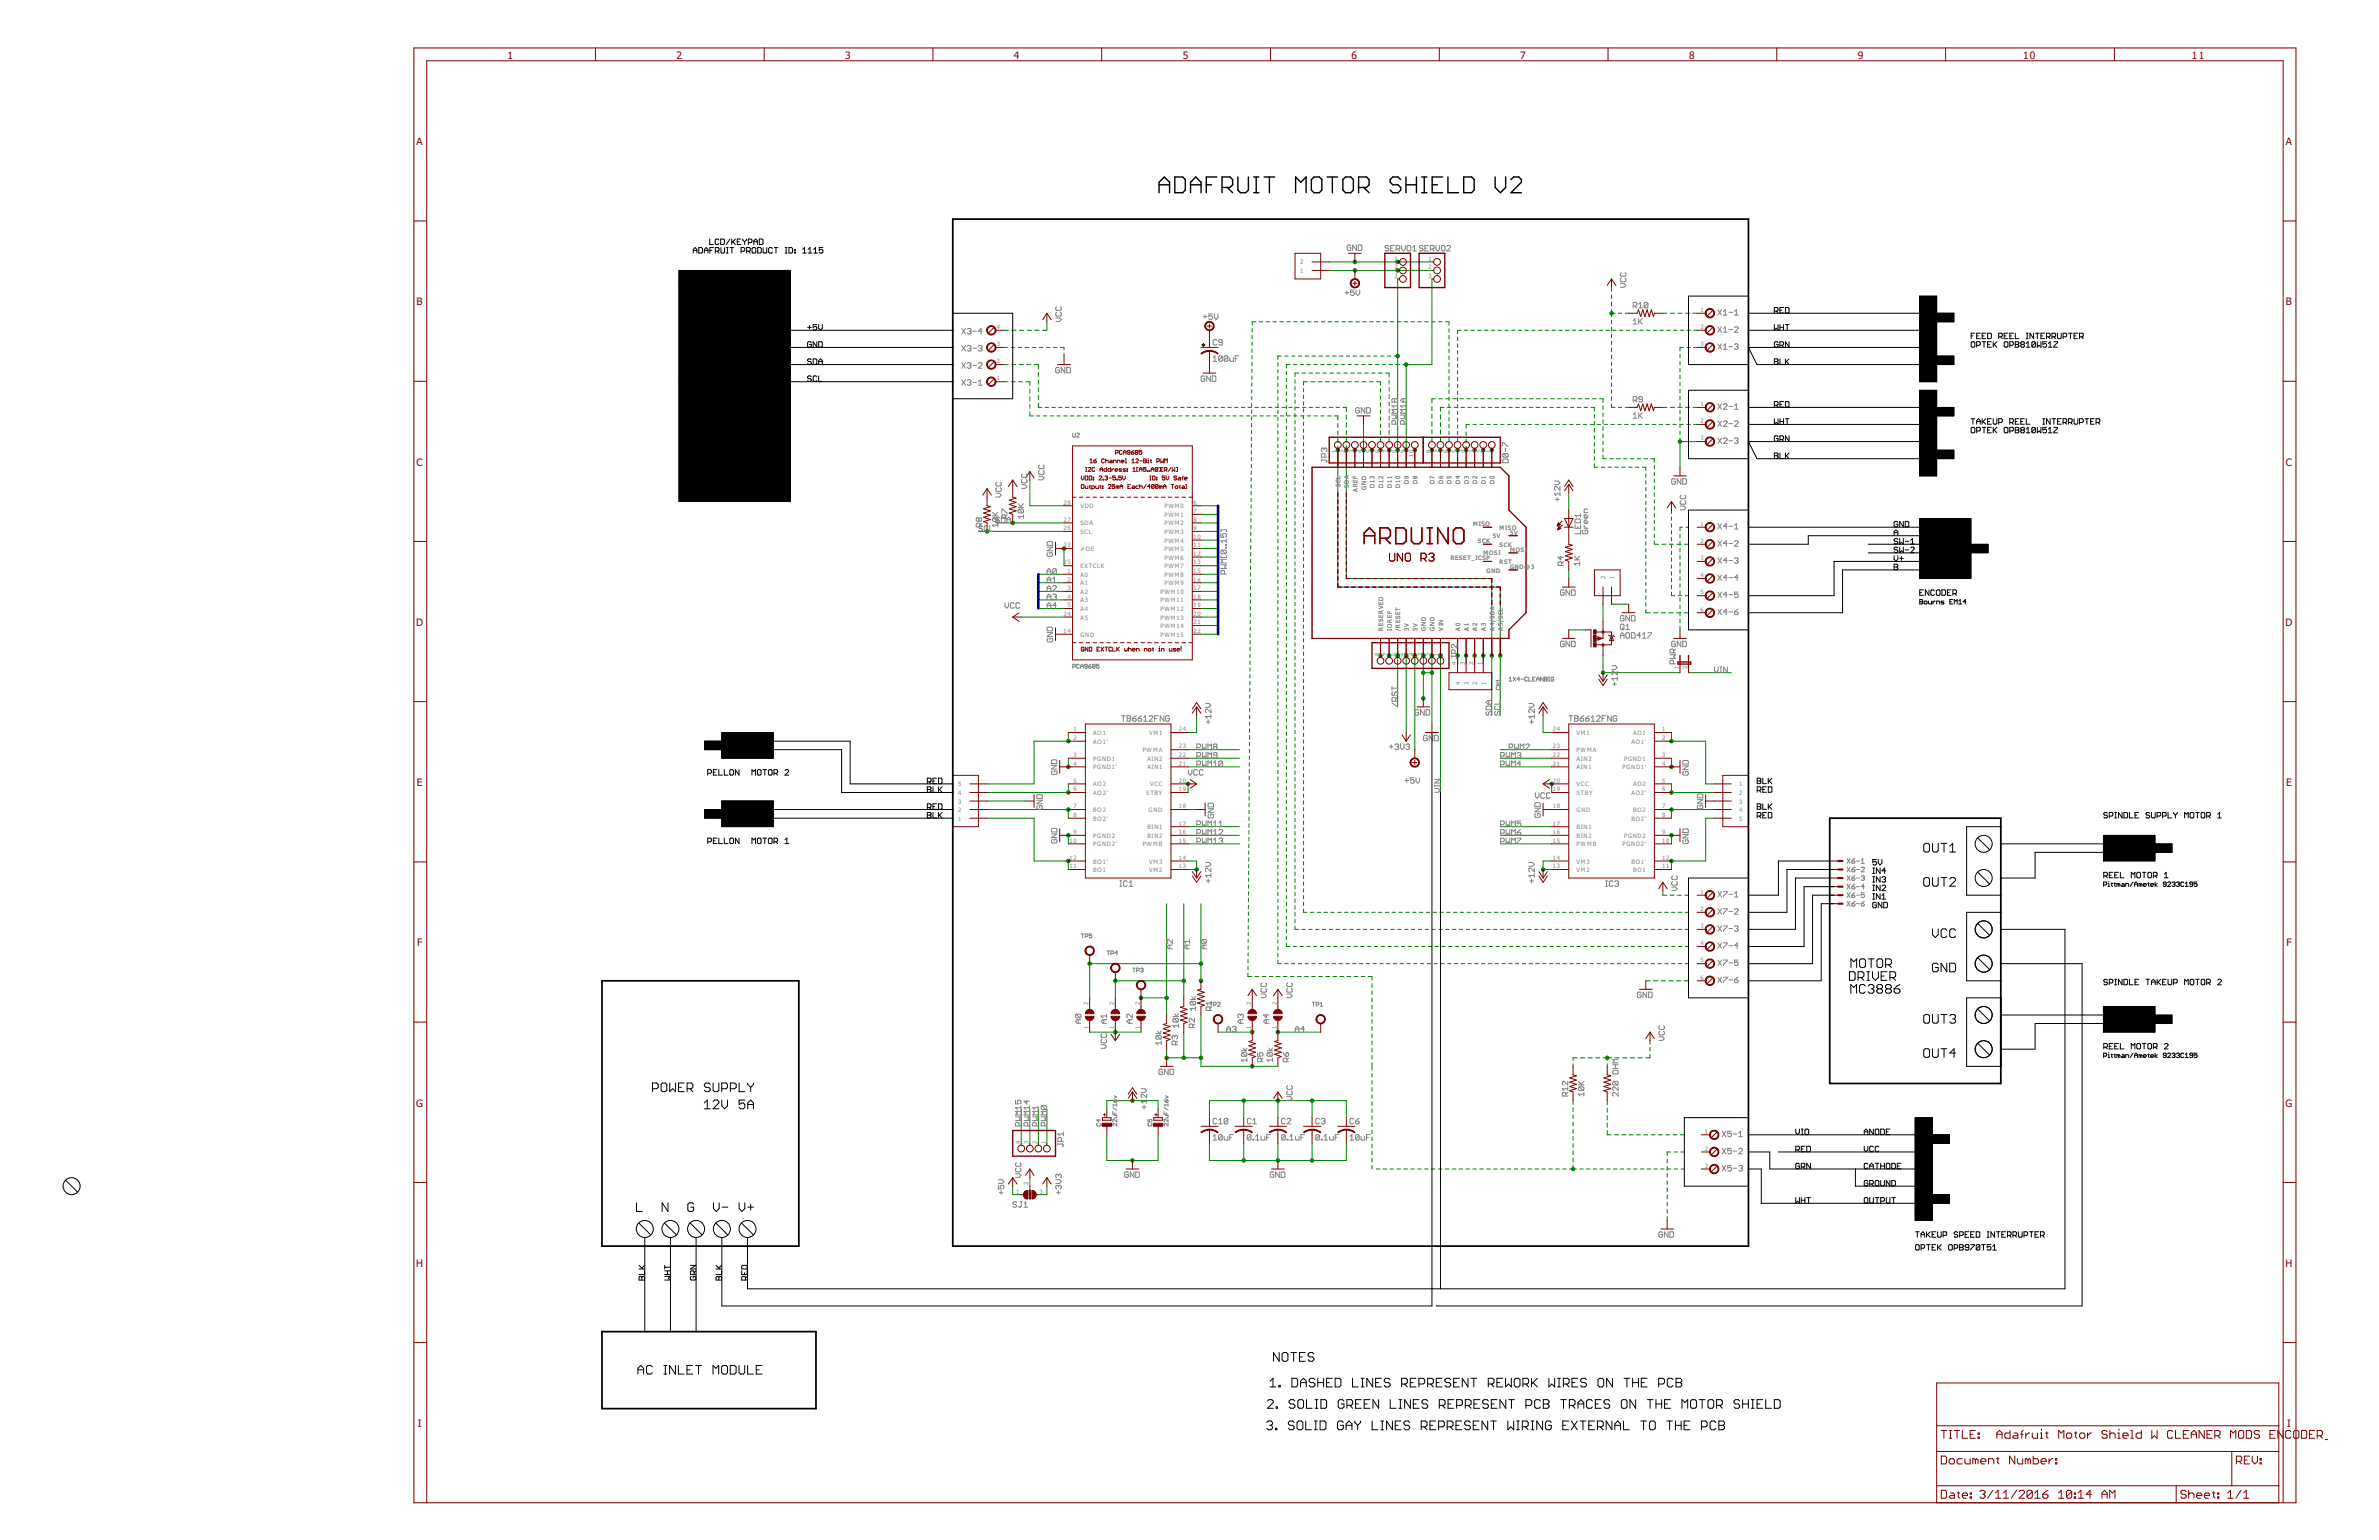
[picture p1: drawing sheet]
<svg xmlns="http://www.w3.org/2000/svg" width="432mm" height="279mm" viewBox="0 0 432 279" stroke-linecap="round" stroke-linejoin="round" font-family="sans-serif">
<defs><g id="words">
<g font-size="2.2" fill="#800000">
<text x="92.1" y="10.6">1</text>
<text x="122.8" y="10.6">2</text>
<text x="153.4" y="10.6">3</text>
<text x="184" y="10.6">4</text>
<text x="214.7" y="10.6">5</text>
<text x="245.3" y="10.6">6</text>
<text x="275.9" y="10.6">7</text>
<text x="306.6" y="10.6">8</text>
<text x="337.2" y="10.6">9</text>
<text x="367.2" y="10.6">10</text>
<text x="397.9" y="10.6">11</text>
<text x="75.6" y="26.3">A</text>
<text x="414.9" y="26.3">A</text>
<text x="75.6" y="55.4">B</text>
<text x="414.9" y="55.4">B</text>
<text x="75.6" y="84.5">C</text>
<text x="414.9" y="84.5">C</text>
<text x="75.5" y="113.6">D</text>
<text x="414.8" y="113.6">D</text>
<text x="75.7" y="142.6">E</text>
<text x="415" y="142.6">E</text>
<text x="75.7" y="171.7">F</text>
<text x="415" y="171.7">F</text>
<text x="75.5" y="200.8">G</text>
<text x="414.8" y="200.8">G</text>
<text x="75.5" y="229.8">H</text>
<text x="414.8" y="229.8">H</text>
<text x="75.9" y="258.9">I</text>
<text x="415.1" y="258.9">I</text>
</g>
<g font-size="1.3" fill="#808080">
<text x="236" y="48">2</text>
<text x="253.1" y="47.3">1</text>
<text x="259.3" y="47.3">1</text>
<text x="236" y="49.5">1</text>
<text x="253.1" y="48.8">2</text>
<text x="253.1" y="50.4">3</text>
<text x="259.3" y="48.8">2</text>
<text x="259.3" y="50.4">3</text>
<text x="180.9" y="59.7">4</text>
<text x="308.6" y="56.6">1</text>
<text x="308.6" y="59.7">2</text>
<text x="180.9" y="65.9">2</text>
<text x="180.9" y="62.8">3</text>
<text x="308.6" y="62.8">3</text>
<text x="180.9" y="69">1</text>
<text x="308.6" y="73.7">1</text>
<text x="308.6" y="76.8">2</text>
<text x="242.6" y="82.3" transform="rotate(-90 242.6 82.3)">1</text>
<text x="244.2" y="82.3" transform="rotate(-90 244.2 82.3)">2</text>
<text x="245.7" y="82.3" transform="rotate(-90 245.7 82.3)">3</text>
<text x="247.3" y="82.3" transform="rotate(-90 247.3 82.3)">4</text>
<text x="248.8" y="82.3" transform="rotate(-90 248.8 82.3)">5</text>
<text x="250.4" y="82.3" transform="rotate(-90 250.4 82.3)">6</text>
<text x="251.9" y="82.3" transform="rotate(-90 251.9 82.3)">7</text>
<text x="253.5" y="82.3" transform="rotate(-90 253.5 82.3)">8</text>
<text x="255" y="82.3" transform="rotate(-90 255 82.3)">9</text>
<text x="256.6" y="83" transform="rotate(-90 256.6 83)">10</text>
<text x="259.7" y="82.3" transform="rotate(-90 259.7 82.3)">8</text>
<text x="261.2" y="82.3" transform="rotate(-90 261.2 82.3)">7</text>
<text x="262.8" y="82.3" transform="rotate(-90 262.8 82.3)">6</text>
<text x="264.3" y="82.3" transform="rotate(-90 264.3 82.3)">5</text>
<text x="265.9" y="82.3" transform="rotate(-90 265.9 82.3)">4</text>
<text x="267.4" y="82.3" transform="rotate(-90 267.4 82.3)">3</text>
<text x="269" y="82.3" transform="rotate(-90 269 82.3)">2</text>
<text x="270.5" y="82.3" transform="rotate(-90 270.5 82.3)">1</text>
<text x="308.6" y="79.9">3</text>
<text x="243.3" y="88.4" transform="rotate(-90 243.3 88.4)">SCL</text>
<text x="244.8" y="88.6" transform="rotate(-90 244.8 88.6)">SDA</text>
<text x="246.4" y="89.2" transform="rotate(-90 246.4 89.2)">AREF</text>
<text x="247.9" y="88.8" transform="rotate(-90 247.9 88.8)">GND</text>
<text x="249.5" y="88.5" transform="rotate(-90 249.5 88.5)">D13</text>
<text x="251" y="88.5" transform="rotate(-90 251 88.5)">D12</text>
<text x="252.6" y="88.5" transform="rotate(-90 252.6 88.5)">D11</text>
<text x="254.2" y="88.5" transform="rotate(-90 254.2 88.5)">D10</text>
<text x="255.7" y="87.8" transform="rotate(-90 255.7 87.8)">D9</text>
<text x="257.3" y="87.8" transform="rotate(-90 257.3 87.8)">D8</text>
<text x="260.4" y="87.8" transform="rotate(-90 260.4 87.8)">D7</text>
<text x="261.9" y="87.8" transform="rotate(-90 261.9 87.8)">D6</text>
<text x="263.5" y="87.8" transform="rotate(-90 263.5 87.8)">D5</text>
<text x="265" y="87.8" transform="rotate(-90 265 87.8)">D4</text>
<text x="266.6" y="87.8" transform="rotate(-90 266.6 87.8)">D3</text>
<text x="268.1" y="87.8" transform="rotate(-90 268.1 87.8)">D2</text>
<text x="269.7" y="87.8" transform="rotate(-90 269.7 87.8)">D1</text>
<text x="271.2" y="87.8" transform="rotate(-90 271.2 87.8)">D0</text>
<text x="193" y="94.7">27</text>
<text x="193" y="91.5">28</text>
<text x="196.1" y="95.3">SDA</text>
<text x="196.1" y="92.2">VDD</text>
<text x="211.3" y="92.2">PWM0</text>
<text x="211.3" y="93.8">PWM1</text>
<text x="211.3" y="95.3">PWM2</text>
<text x="216.6" y="91.5">6</text>
<text x="216.6" y="93.1">7</text>
<text x="216.6" y="94.7">8</text>
<text x="267.4" y="95.4">MISO</text>
<text x="308.6" y="95.4">1</text>
<text x="193" y="96.2">26</text>
<text x="193" y="99.3">23</text>
<text x="196.1" y="96.9">SCL</text>
<text x="196.1" y="100">#OE</text>
<text x="211.3" y="96.9">PWM3</text>
<text x="211.3" y="98.4">PWM4</text>
<text x="211.3" y="100">PWM5</text>
<text x="211.3" y="101.5">PWM6</text>
<text x="216.6" y="96.2">9</text>
<text x="216.6" y="97.8">10</text>
<text x="216.6" y="99.3">11</text>
<text x="216.6" y="100.9">12</text>
<text x="263.3" y="101.6">RESET_ICSP</text>
<text x="268.3" y="98.5">SCK</text>
<text x="269.3" y="100.8">MOSI</text>
<text x="270.9" y="97.7">5V</text>
<text x="272.2" y="96.1">MISO</text>
<text x="272.2" y="99.2">SCK</text>
<text x="274.1" y="97">5V</text>
<text x="274.1" y="100.1">MOSI</text>
<text x="308.6" y="98.5">2</text>
<text x="308.6" y="101.6">3</text>
<text x="193" y="102.4">25</text>
<text x="193.7" y="104">1</text>
<text x="193.7" y="105.5">2</text>
<text x="193.7" y="107.1">3</text>
<text x="196.1" y="103.1">EXTCLK</text>
<text x="196.1" y="104.7">A0</text>
<text x="196.1" y="106.2">A1</text>
<text x="196.1" y="107.8">A2</text>
<text x="210.6" y="107.8">PWM10</text>
<text x="211.3" y="103.1">PWM7</text>
<text x="211.3" y="104.7">PWM8</text>
<text x="211.3" y="106.2">PWM9</text>
<text x="216.6" y="102.4">13</text>
<text x="216.6" y="104">15</text>
<text x="216.6" y="105.5">16</text>
<text x="216.6" y="107.1">17</text>
<text x="269.8" y="103.9">GND</text>
<text x="272.2" y="102.3">RST</text>
<text x="274.1" y="103.2">GND@3</text>
<text x="291.4" y="105.1" transform="rotate(-90 291.4 105.1)">2</text>
<text x="293" y="105.1" transform="rotate(-90 293 105.1)">1</text>
<text x="308.6" y="104.7">4</text>
<text x="308.6" y="107.8">5</text>
<text x="193" y="111.7">24</text>
<text x="193.7" y="108.6">4</text>
<text x="193.7" y="110.2">5</text>
<text x="196.1" y="109.3">A3</text>
<text x="196.1" y="110.9">A4</text>
<text x="196.1" y="112.4">A5</text>
<text x="210.6" y="109.3">PWM11</text>
<text x="210.6" y="110.9">PWM12</text>
<text x="210.6" y="112.4">PWM13</text>
<text x="210.6" y="114">PWM14</text>
<text x="216.6" y="108.6">18</text>
<text x="216.6" y="110.2">19</text>
<text x="216.6" y="111.7">20</text>
<text x="216.6" y="113.3">21</text>
<text x="308.6" y="111">6</text>
<text x="193" y="114.8">14</text>
<text x="196.1" y="115.5">GND</text>
<text x="210.6" y="115.5">PWM15</text>
<text x="216.6" y="114.8">22</text>
<text x="250.4" y="119.1" transform="rotate(-90 250.4 119.1)">8</text>
<text x="251" y="114.4" transform="rotate(-90 251 114.4)">RESERVED</text>
<text x="251.9" y="119.1" transform="rotate(-90 251.9 119.1)">7</text>
<text x="252.6" y="114.4" transform="rotate(-90 252.6 114.4)">IOREF</text>
<text x="253.5" y="119.1" transform="rotate(-90 253.5 119.1)">6</text>
<text x="254.2" y="114.4" transform="rotate(-90 254.2 114.4)">/RESET</text>
<text x="255" y="119.1" transform="rotate(-90 255 119.1)">5</text>
<text x="255.7" y="114.4" transform="rotate(-90 255.7 114.4)">3V</text>
<text x="256.6" y="119.1" transform="rotate(-90 256.6 119.1)">4</text>
<text x="257.3" y="114.4" transform="rotate(-90 257.3 114.4)">5V</text>
<text x="258.1" y="119.1" transform="rotate(-90 258.1 119.1)">3</text>
<text x="258.8" y="114.4" transform="rotate(-90 258.8 114.4)">GND</text>
<text x="259.7" y="119.1" transform="rotate(-90 259.7 119.1)">2</text>
<text x="260.4" y="114.4" transform="rotate(-90 260.4 114.4)">GND</text>
<text x="261.2" y="119.1" transform="rotate(-90 261.2 119.1)">1</text>
<text x="261.9" y="114.4" transform="rotate(-90 261.9 114.4)">VIN</text>
<text x="265" y="114.4" transform="rotate(-90 265 114.4)">A0</text>
<text x="266.6" y="114.4" transform="rotate(-90 266.6 114.4)">A1</text>
<text x="268.1" y="114.4" transform="rotate(-90 268.1 114.4)">A2</text>
<text x="269.7" y="114.4" transform="rotate(-90 269.7 114.4)">A3</text>
<text x="271.2" y="114.4" transform="rotate(-90 271.2 114.4)">A4/SDA</text>
<text x="272.8" y="114.4" transform="rotate(-90 272.8 114.4)">A5/SCL</text>
<text x="264.3" y="120.6" transform="rotate(-90 264.3 120.6)">4</text>
<text x="265" y="124.2" transform="rotate(-90 265 124.2)">4</text>
<text x="265.9" y="120.6" transform="rotate(-90 265.9 120.6)">3</text>
<text x="266.6" y="124.2" transform="rotate(-90 266.6 124.2)">3</text>
<text x="267.4" y="120.6" transform="rotate(-90 267.4 120.6)">2</text>
<text x="268.1" y="124.2" transform="rotate(-90 268.1 124.2)">2</text>
<text x="269" y="120.6" transform="rotate(-90 269 120.6)">1</text>
<text x="269.7" y="124.2" transform="rotate(-90 269.7 124.2)">1</text>
<text x="304.7" y="121.4" transform="rotate(-90 304.7 121.4)">1</text>
<text x="306.3" y="121.4" transform="rotate(-90 306.3 121.4)">2</text>
<text x="194.9" y="132.7">1</text>
<text x="194.9" y="134.2">2</text>
<text x="194.9" y="137.4">3</text>
<text x="198.4" y="133.4">AO1</text>
<text x="198.4" y="134.9">AO1'</text>
<text x="207.4" y="136.5">PWMA</text>
<text x="208.6" y="133.4">VM1</text>
<text x="214" y="137.4">22</text>
<text x="214" y="135.8">23</text>
<text x="214" y="132.7">24</text>
<text x="281.9" y="137.4">22</text>
<text x="281.9" y="135.8">23</text>
<text x="281.9" y="132.7">24</text>
<text x="286.2" y="136.5">PWMA</text>
<text x="286.2" y="133.4">VM1</text>
<text x="296.1" y="134.9">AO1'</text>
<text x="296.4" y="133.4">AO1</text>
<text x="301.7" y="132.7">1</text>
<text x="301.7" y="134.2">2</text>
<text x="301.7" y="137.4">3</text>
<text x="173.9" y="142.7">5</text>
<text x="194.9" y="138.9">4</text>
<text x="194.9" y="142">5</text>
<text x="194.9" y="143.6">6</text>
<text x="198.4" y="138">PGND1</text>
<text x="198.4" y="139.6">PGND1'</text>
<text x="198.4" y="142.7">AO2</text>
<text x="208.2" y="139.6">AIN1</text>
<text x="208.2" y="138">AIN2</text>
<text x="208.8" y="142.7">VCC</text>
<text x="214" y="143.6">19</text>
<text x="214" y="142">20</text>
<text x="214" y="138.9">21</text>
<text x="281.9" y="143.6">19</text>
<text x="281.9" y="142">20</text>
<text x="281.9" y="138.9">21</text>
<text x="286.2" y="142.7">VCC</text>
<text x="286.2" y="139.6">AIN1</text>
<text x="286.2" y="138">AIN2</text>
<text x="294.5" y="139.6">PGND1'</text>
<text x="294.8" y="138">PGND1</text>
<text x="296.4" y="142.7">AO2</text>
<text x="301.7" y="138.9">4</text>
<text x="301.7" y="142">5</text>
<text x="301.7" y="143.6">6</text>
<text x="315.7" y="142.7">1</text>
<text x="173.9" y="148.9">1</text>
<text x="173.9" y="147.4">2</text>
<text x="173.9" y="145.8">3</text>
<text x="173.9" y="144.2">4</text>
<text x="194.9" y="146.7">7</text>
<text x="194.9" y="148.2">8</text>
<text x="198.4" y="144.2">AO2'</text>
<text x="198.4" y="147.4">BO2</text>
<text x="198.4" y="148.9">BO2'</text>
<text x="208.1" y="144.2">STBY</text>
<text x="208.5" y="147.4">GND</text>
<text x="214" y="149.8">17</text>
<text x="214" y="146.7">18</text>
<text x="281.9" y="149.8">17</text>
<text x="281.9" y="146.7">18</text>
<text x="286.2" y="147.4">GND</text>
<text x="286.2" y="144.2">STBY</text>
<text x="296.1" y="144.2">AO2'</text>
<text x="296.1" y="148.9">BO2'</text>
<text x="296.4" y="147.4">BO2</text>
<text x="301.7" y="146.7">7</text>
<text x="301.7" y="148.2">8</text>
<text x="315.7" y="144.2">2</text>
<text x="315.7" y="145.8">3</text>
<text x="315.7" y="147.4">4</text>
<text x="315.7" y="148.9">5</text>
<text x="194.1" y="156">12</text>
<text x="194.1" y="152.9">10</text>
<text x="194.9" y="151.3">9</text>
<text x="198.4" y="152">PGND2</text>
<text x="198.4" y="153.6">PGND2'</text>
<text x="207.4" y="153.6">PWMB</text>
<text x="208.2" y="152">BIN2</text>
<text x="208.2" y="150.5">BIN1</text>
<text x="214" y="156">14</text>
<text x="214" y="152.9">15</text>
<text x="214" y="151.3">16</text>
<text x="281.9" y="156">14</text>
<text x="281.9" y="152.9">15</text>
<text x="281.9" y="151.3">16</text>
<text x="286.2" y="153.6">PWMB</text>
<text x="286.2" y="152">BIN2</text>
<text x="286.2" y="150.5">BIN1</text>
<text x="294.5" y="153.6">PGND2'</text>
<text x="294.8" y="152">PGND2</text>
<text x="301.7" y="156">12</text>
<text x="301.7" y="151.3">9</text>
<text x="301.7" y="152.9">10</text>
<text x="194.1" y="157.5">11</text>
<text x="198.4" y="158.2">BO1</text>
<text x="198.4" y="156.7">BO1'</text>
<text x="208.6" y="158.2">VM2</text>
<text x="208.6" y="156.7">VM3</text>
<text x="214" y="157.5">13</text>
<text x="281.9" y="157.5">13</text>
<text x="286.2" y="158.2">VM2</text>
<text x="286.2" y="156.7">VM3</text>
<text x="296.1" y="156.7">BO1'</text>
<text x="296.4" y="158.2">BO1</text>
<text x="301.7" y="157.5">11</text>
<text x="308.6" y="162.2">1</text>
<text x="308.6" y="165.3">2</text>
<text x="308.6" y="168.4">3</text>
<text x="308.6" y="171.5">4</text>
<text x="308.6" y="174.6">5</text>
<text x="308.6" y="177.7">6</text>
<text x="197.6" y="182.4" transform="rotate(-90 197.6 182.4)">2</text>
<text x="202.2" y="182.4" transform="rotate(-90 202.2 182.4)">2</text>
<text x="206.9" y="182.4" transform="rotate(-90 206.9 182.4)">2</text>
<text x="227.1" y="182.4" transform="rotate(-90 227.1 182.4)">2</text>
<text x="231.7" y="182.4" transform="rotate(-90 231.7 182.4)">2</text>
<text x="197.6" y="186.6" transform="rotate(-90 197.6 186.6)">1</text>
<text x="202.2" y="186.6" transform="rotate(-90 202.2 186.6)">1</text>
<text x="206.9" y="186.6" transform="rotate(-90 206.9 186.6)">1</text>
<text x="227.1" y="186.6" transform="rotate(-90 227.1 186.6)">1</text>
<text x="231.7" y="186.6" transform="rotate(-90 231.7 186.6)">1</text>
<text x="185.1" y="207.6" transform="rotate(-90 185.1 207.6)">4</text>
<text x="186.7" y="207.6" transform="rotate(-90 186.7 207.6)">3</text>
<text x="188.2" y="207.6" transform="rotate(-90 188.2 207.6)">2</text>
<text x="189.8" y="207.6" transform="rotate(-90 189.8 207.6)">1</text>
<text x="309.4" y="205.7">1</text>
<text x="309.4" y="208.8">2</text>
<text x="186.7" y="215" transform="rotate(-90 186.7 215)">2</text>
<text x="309.4" y="211.9">3</text>
<text x="184.4" y="216.5">1</text>
<text x="188.7" y="216.5">3</text>
</g>
</g></defs>
<g fill="none" stroke="#008000" stroke-width=".18">
<path d="M182.2 59.9h.8M183.6 59.9h.8M185 59.9h.8M186.4 59.9h.8M187.8 59.9h.8M190 58.4v1.5h-.8M227.3 59.6v.6M227.9 58.4h-.6v.6M228.5 58.4h.7M229.8 58.4h.6M231 58.4h.7M232.3 58.4h.6"/>
<path d="M233.6 58.4h.6M234.8 58.4h.6M236.1 58.4h.6M237.3 58.4h.7M238.6 58.4h.6M239.8 58.4h.7M241.1 58.4h.6M241.3 47.5h18.6M241.3 49.1h18.6M242.3 58.4h.7M243.6 58.4h.6M244.8 58.4h.7"/>
<path d="M246.1 58.4h.6M247.3 58.4h.7M248.6 58.4h.6M249.8 58.4h.7M251.1 58.4h.6M252.3 58.4h.7M253.6 58.4h.6M253.7 50.6v31.1M254.8 58.4h.7M256.1 58.4h.6M257.3 58.4h.7M258.6 58.4h.6"/>
<path d="M259.9 58.4h.6M259.9 50.6v15.5h-5.3M261.1 58.4h.6M262.4 58.4h.6v.6M263 59.6v.7M265.2 59.9h-.6v.6M265.8 59.9h.6M267 59.9h.6M268.2 59.9h.6M269.5 59.9h.6M270.7 59.9h.6M271.9 59.9h.6"/>
<path d="M273.1 59.9h.6M274.4 59.9h.6M275.6 59.9h.6M276.8 59.9h.6M278 59.9h.6M279.3 59.9h.6M280.5 59.9h.6M281.7 59.9h.6M282.9 59.9h.6M284.1 59.9h.7M285.4 59.9h.6M286.6 59.9h.6"/>
<path d="M287.8 59.9h.6M289.1 59.9h.6M290.3 59.9h.6M291.5 59.9h.6M292.5 52.2v.7M292.5 53.5v.7M292.5 54.8v.7M292.5 56.1v1.4M292.5 58.1v.6M292.5 59.4v.6M292.5 56.8h.6M292.7 59.9h.6"/>
<path d="M293.8 56.8h.6M293.9 59.9h.7M295 56.8h.6M295.2 59.9h.6M296.4 59.9h.6M297.6 59.9h.6M298.9 59.9h.6M300.1 59.9h.6M301.3 59.9h.6M301.8 56.8h.8M302.5 59.9h.6M303.2 56.8h.7"/>
<path d="M303.7 59.9h.7M304.5 56.8h.8M305 59.9h.6M305.9 56.8h.8M306.2 59.9h.6M307.3 56.8h.7M307.4 59.9h.6M182.2 63h.7M182.2 66.1h.8M182.2 69.3h.8M183.5 63h.7M183.6 69.3h.7"/>
<path d="M183.6 66.1h.8M184.8 63h.7M184.9 69.3h.7M185 66.1h.7M186.1 63h.7M186.2 69.3h.7v.7M186.4 66.1h.7M186.9 70.6v.8M186.9 72v.7M186.9 73.3v.8M186.9 74.7v.8h.6M187.4 63h.6"/>
<path d="M187.7 66.1h.8v.8M188.2 75.5h.6M188.5 73.1v.8h.6M188.5 67.5v.8M188.5 68.9v.8M188.5 70.3v.8M188.5 71.7v.8M188.6 63h.7M189.4 75.5h.6M189.7 73.9h.6M189.9 63h.7M190.6 75.5h.6"/>
<path d="M190.9 73.9h.6M191.2 63h.7M191.8 75.5h.6M192.2 73.9h.6M192.5 63h.6v.5M193.1 75.5h.6M193.1 64.1v.5M193.4 73.9h.6M194.3 75.5h.6M194.6 73.9h.6M195.5 75.5h.6M195.8 73.9h.6"/>
<path d="M196.7 75.5h.7M197.1 73.9h.6M198 75.5h.6M198.3 73.9h.6M199.2 75.5h.6M199.5 73.9h.6M200.4 75.5h.6M200.7 73.9h.7M201.7 75.5h.6M202 73.9h.6M202.9 75.5h.6M203.2 73.9h.6"/>
<path d="M204.1 75.5h.6M204.4 73.9h.7M205.3 75.5h.7M205.7 73.9h.6M206.6 75.5h.6M206.9 73.9h.6M207.8 75.5h.6M208.1 73.9h.6M209 75.5h.6M209.4 73.9h.6M210.2 75.5h.7M210.6 73.9h.6"/>
<path d="M211.5 75.5h.6M211.8 73.9h.6M212.7 75.5h.6M213 73.9h.7M213.9 75.5h.7M214.3 73.9h.6M215.2 75.5h.6M215.5 73.9h.6M216.4 75.5h.6M216.7 73.9h.6M217.6 75.5h.6M218 73.9h.6"/>
<path d="M218.9 75.5h.6M219.2 73.9h.6M220.1 75.5h.6M220.4 73.9h.6M221.3 75.5h.6M221.6 73.9h.6M222.5 75.5h.7M222.9 73.9h.6M223.8 75.5h.6M224.1 73.9h.6M225 75.5h.6M225.3 73.9h.6"/>
<path d="M226.2 75.5h.6M226.5 73.9h.7M227.1 79.3v.6M227.2 76.8v.7M227.2 78.1v.6M227.2 73.2v.6M227.2 74.4v.6M227.2 75.6v.6M227.2 70.7v.6M227.2 71.9v.6M227.2 67v.6M227.2 68.2v.7"/>
<path d="M227.2 69.4v.7M227.2 63.3v.6M227.2 64.5v.7M227.2 65.8v.6M227.3 60.8v.7M227.3 62.1v.6M227.5 75.5h.6M227.8 73.9h.6M228.7 75.5h.6M229 73.9h.6M229.9 75.5h.6M230.2 73.9h.6"/>
<path d="M231.1 75.5h.7M231.5 73.9h.6M231.9 65.8v.6M231.9 67.1v.6M231.9 68.3v.6M231.9 69.5v.6M231.9 70.7v.7M231.9 72v.6M231.9 73.2v.6M231.9 74.4v.7M231.9 75.7v.6M231.9 76.9v.6"/>
<path d="M231.9 78.1v.7M231.9 79.4v.6M232.4 75.5h.6M232.6 64.6h-.7v.6M232.7 73.9h.6M233.2 64.6h.6M233.5 67.4v.6M233.5 68.6v.6M233.5 69.8v.7M233.5 71.1v.6M233.5 72.3v.6M233.5 73.6v.6"/>
<path d="M233.5 74.8v.6M233.5 76v.6M233.5 77.3v.6M233.5 78.5v.6M233.5 79.7v.6M233.6 75.5h.6M233.9 73.9h.6M234.1 66.1h-.6v.7M234.4 64.6h.7M234.7 66.1h.7M234.8 75.5h.6M235.1 68.9v.6"/>
<path d="M235.1 70.1v.7M235.1 71.4v.6M235.1 72.6v.6M235.1 73.8v.6M235.1 75v.6M235.1 76.3v.6M235.1 77.5v.6M235.1 78.7v.6M235.1 79.9v.6M235.1 73.9h.7M235.7 64.6h.6M235.7 67.7h-.6v.6"/>
<path d="M236 66.1h.6M236.1 75.5h.6M236.3 67.7h.7M236.4 73.9h.6M236.6 70.5v.6M236.6 71.7v.6M236.6 72.9v.6M236.6 74.1v.7M236.6 75.4v.6M236.6 76.6v.6M236.6 77.8v.6M236.6 79.1v.6"/>
<path d="M236.9 64.6h.6M237.2 66.1h.6M237.3 75.5h.6M237.3 69.3h-.7v.6M237.6 67.7h.6M237.6 73.9h.6M237.9 69.3h.8M238.1 64.6h.7M238.5 66.1h.6M238.5 75.5h.6M238.8 73.9h.7M238.8 67.7h.7"/>
<path d="M239.2 69.3h.8M239.4 64.6h.6M239.7 66.1h.6M239.7 75.5h.6M240.1 73.9h.6M240.1 67.7h.6M240.6 69.3h.7M240.6 64.6h.7M240.9 66.1h.7M241 75.5h.6M241.3 73.9h.6M241.4 67.7h.6"/>
<path d="M241.9 64.6h.6M241.9 69.3h.7M242.2 66.1h.6M242.2 75.5h.6v.7M242.5 73.9h.6M242.6 67.7h.7M242.8 76.8v.8M242.8 78.2v.8M242.8 79.5v.8M243.1 64.6h.7M243.2 69.3h.7M243.4 66.1h.7"/>
<path d="M243.8 73.9h.6v.8M243.9 67.7h.7M244.4 75.3v.8M244.4 76.7v.8M244.4 78.1v.8M244.4 79.5v.8M244.4 64.6h.6M244.6 69.3h.7M244.7 66.1h.6M245.2 67.7h.6M245.6 64.6h.6M245.9 69.3h.7"/>
<path d="M245.9 66.1h.6M246.4 67.7h.7M246.8 64.6h.7M247.2 66.1h.6M247.2 69.3h.7M247.5 77v4.7M247.7 67.7h.6M248.1 64.6h.6M248.4 66.1h.6M248.5 69.3h.8M249 67.7h.6M249.3 64.6h.7"/>
<path d="M249.6 66.1h.7M249.9 69.3h.7v.6M250.2 67.7h.7M250.6 70.5v.7M250.6 71.8v.7M250.6 73.1v.6M250.6 74.4v.6M250.6 75.6v.7M250.6 76.9v.7M250.6 78.2v.6M250.6 79.5v.6M250.6 64.6h.6"/>
<path d="M250.9 66.1h.6M251.5 67.7h.6v.7M251.8 64.6h.6M252.1 66.1h.7M252.1 69v.7M252.1 70.3v.7M252.1 71.6v.7M252.1 72.9v.7M252.1 74.2v.7M252.1 75.5v.7M252.1 76.8v.7M252.1 78.1v.7"/>
<path d="M252.1 79.4v.7M253 64.6h.7M253.4 66.1h.6M255.2 66.1v15.6M259.9 73.7v.8M259.9 75.1v.8M259.9 76.5v.8M259.9 77.9v.8M259.9 79.3v.8M260.6 72.3h-.7v.8M261.2 72.3h.6M261.5 75.3v.7"/>
<path d="M261.5 76.6v.8M261.5 78v.8M261.5 79.4v.7M262.1 73.9h-.6v.8M262.4 72.3h.7M262.7 73.9h.6M263 60.9v.6M263 62.1v.6M263 63.4v.6M263 64.6v.6M263 65.8v.7M263 67.1v.6"/>
<path d="M263 68.3v.6M263 69.6v.6M263 70.8v.6M263 72v.7M263 73.3v.6M263 74.5v.6M263 75.8v.6M263 77v.6M263 78.3v.6M263 79.5v.6M263.7 72.3h.7M263.9 73.9h.7"/>
<path d="M264.6 61.2v.6M264.6 62.4v.6M264.6 63.6v.6M264.6 64.8v.6M264.6 66v.7M264.6 67.3v.6M264.6 68.5v.6M264.6 69.7v.6M264.6 71v.6M264.6 72.2v.6M264.6 73.4v.6M264.6 74.6v.6"/>
<path d="M264.6 75.8v.7M264.6 77.1v.6M264.6 78.3v.6M264.6 79.5v.6M265 72.3h.6M265.2 73.9h.6M266.1 78.3v.7M266.1 79.7v.6M266.2 72.3h.7M266.4 73.9h.6M266.7 77h-.6v.7M267.4 77h.6"/>
<path d="M267.5 72.3h.7M267.7 73.9h.6M268.6 77h.6M268.8 72.3h.6M268.9 73.9h.6M269.9 77h.6M270 72.3h.7M270.2 73.9h.6M271.1 77h.7M271.3 72.3h.6M271.4 73.9h.6M272.4 77h.6"/>
<path d="M272.6 72.3h.6M272.6 73.9h.7M273.6 77h.7M273.8 72.3h.7M273.9 73.9h.6M274.9 77h.6M275.1 73.9h.6M275.1 72.3h.7M276.1 77h.7M276.4 73.9h.6M276.4 72.3h.6M277.4 77h.6"/>
<path d="M277.6 73.9h.6M277.6 72.3h.7M278.6 77h.7M278.8 73.9h.7M278.9 72.3h.6M279.9 77h.6M280.1 73.9h.6M280.2 72.3h.6M281.1 77h.7M281.3 73.9h.6M281.4 72.3h.7M282.4 77h.6"/>
<path d="M282.6 73.9h.6M282.7 72.3h.7M283.6 77h.7M283.8 73.9h.6M284 72.3h.6M284.9 77h.6M285.1 73.9h.6M285.2 72.3h.7M286.1 77h.7M286.3 73.9h.6M286.5 72.3h.6M287.4 77h.6"/>
<path d="M287.5 73.9h.7M287.8 72.3h.6M288.6 77h.7M288.8 73.9h.6v.7M289 72.3h.7M289.4 75.2v.6M289.4 76.5v.6M289.4 77.7v.7M289.4 79v.7M289.9 77h.6M290.3 72.3h.7v.7M291 73.6v.7"/>
<path d="M291 74.9v.7M291 76.2v.6M291 77.4v.7M291 78.7v.7M291.1 77h.7M292.4 77h.6M292.5 60.6v.7M292.5 61.9v.6M292.5 63.1v.7M292.5 64.4v.7M292.5 65.7v.6M292.5 66.9v.7"/>
<path d="M292.5 68.2v.7M292.5 69.5v.6M292.5 70.7v.7M292.5 72v.6M292.5 73.3v.6h.6M293.6 77h.7M293.8 73.9h.6M294.9 77h.6M295 73.9h.6M296.1 77h.7M297.4 77h.6M298.6 77h.7"/>
<path d="M299.9 77h.6M301.1 77h.7M301.8 73.9h.8M302.4 77h.6M303.2 73.9h.7M303.6 77h.7M304.5 73.9h.8M304.9 77h.6M304.9 64.3v.7M304.9 65.6v.6M304.9 66.8v.7M304.9 68.1v.6"/>
<path d="M304.9 69.4v.6M304.9 70.6v.7M304.9 71.9v.6M304.9 73.2v.6M304.9 74.4v.7M304.9 75.7v.6M304.9 76.9v.7M304.9 78.2v.6M304.9 79.5v5.3M305.6 63h-.7v.7M305.9 73.9h.8M306.1 77h.7"/>
<path d="M306.2 63h.6M307.3 73.9h.7M307.4 63h.6M307.4 77h.6M177.6 96.4h15.5M180.7 94.9h12.4M186.9 87.1v4.7h6.2M193.1 99.5v3.1M218 91.8h3.1M218 96.4h3.1M218 94.9h3.1M218 93.3h3.1"/>
<path d="M218 98h3.1M218 99.5h3.1M227 99v.6M227 96.5v.7M227 97.8v.6M227.1 92.8v.7M227.1 94.1v.6M227.1 95.3l-.1 .6M227.1 89.2v.6M227.1 90.4v.6M227.1 91.6v.6M227.1 86.7v.6"/>
<path d="M227.1 87.9v.6M227.1 83v.6M227.1 84.2v.7M227.1 85.4v.7M227.1 80.5v.7M227.1 81.8v.6M231.9 80.6v.6M231.9 81.8v.7M231.9 83.1v.6M231.9 84.3v.6M231.9 85.5v.6M231.9 86.8v.6"/>
<path d="M231.9 88v.6M231.9 89.2v.7M231.9 90.5v.6M231.9 91.7v.6M231.9 92.9v.6M231.9 94.1v.7M231.9 95.4v.6M231.9 96.6v.6M231.9 97.9v.6M231.9 99.1v.6M233.5 81v.6M233.5 82.2v.6"/>
<path d="M233.5 83.4v.7M233.5 84.7v.6M233.5 85.9v.6M233.5 87.1v.7M233.5 88.4v.6M233.5 89.6v.6M233.5 90.8v.7M233.5 92.1v.6M233.5 93.3v.6M233.5 94.6v.6M233.5 95.8v.6M233.5 97v.6"/>
<path d="M233.5 98.3v.6M233.5 99.5v.6M235.1 81.2v.6M235.1 82.4v.6M235.1 83.6v.6M235.1 84.8v.6M235.1 86v.7M235.1 87.3v.6M235.1 88.5v.6M235.1 89.7v.6M235.1 90.9v.6M235.1 92.2v.6"/>
<path d="M235.1 93.4v.6M235.1 94.6v.6M235.1 95.8v.6M235.1 97v.7M235.1 98.3v.6M235.1 99.5v.6M236.6 80.3v.6M236.6 81.5v.6M236.6 82.7v.7M236.6 84v.6M236.6 85.2v.6M236.6 86.4v.6"/>
<path d="M236.6 87.7v.6M236.6 88.9v.6M236.6 90.1v.6M236.6 91.3v.6M236.6 92.5v.7M236.6 93.8v.6M236.6 95v.6M236.6 96.2v.6M236.6 97.5v.6M236.6 98.7v.6M236.6 99.9v.6M242.8 80.9v25.6h29.5v23.3"/>
<path d="M244.4 80.9v24.1h26.4v24.8M266.1 81v.7M284.7 89.4v3.1M289.4 80.3v.6M289.4 81.6v.6M289.4 82.8v.7M289.4 84.1v.7h.6M290.6 84.8h.7M291 80v.7M291 81.3v.7M291 82.5v.7h.6M291.9 84.8h.6"/>
<path d="M292.2 83.2h.6M293.1 84.8h.7M293.4 83.2h.7M294.4 84.8h.6M294.7 83.2h.6M295.6 84.8h.6M295.9 83.2h.6M296.8 84.8h.7M297.2 83.2h.6M298.1 84.8h.6v.6M298.4 83.2h.6M298.7 86v.6"/>
<path d="M298.7 87.2v.6M298.7 88.5v.6M298.7 89.7v.6M298.7 90.9v.6M298.7 92.1v.7M298.7 93.4v.6M298.7 94.6v.6M298.7 95.8v.6M298.7 97v.7M298.7 98.3v.6M298.7 99.5v.6M299.6 83.2h.7v.7"/>
<path d="M300.3 84.5v.6M300.3 85.7v.6M300.3 87v.6M300.3 88.2v.6M300.3 89.4v.7M300.3 90.7v.6M300.3 91.9v.6M300.3 93.2v.6M300.3 94.4v.6M300.3 95.6v.7M300.3 96.9v.6M300.3 98.1v.6h.7"/>
<path d="M301.6 98.7h.8M303 98.7h.7M303.4 92.5v.7M303.4 93.8v.6M303.4 95v.7M303.4 96.3v.6M303.4 97.5v.6M303.4 98.7v.7M303.4 100v.6M304.4 98.7h.7M304.9 96.9v.7M304.9 98.2v.7"/>
<path d="M304.9 99.5v.7M304.9 80.1h3.1M305.4 95.7h-.5v.6M305.7 98.7h.8M306 95.7h.5M185.4 112h7.7M188.5 104.2h4.6M188.5 105.7h4.6M188.5 107.3h4.6M188.5 108.8h4.6M188.5 110.4h4.6M218 112h3.1"/>
<path d="M218 101.1h3.1M218 102.6h3.1M218 104.2h3.1M218 105.7h3.1M218 107.3h3.1M218 108.8h3.1M218 110.4h3.1M218 113.5h3.1M218 115.1h3.1M226.9 118.7v.6M226.9 119.9v.6M226.9 115v.6"/>
<path d="M226.9 116.2v.6M226.9 117.5v.6M226.9 112.5v.7M226.9 113.8v.6M226.9 108.8v.7M226.9 110.1v.6M226.9 111.3v.6M227 106.4v.6M227 107.6v.6M227 102.7v.6M227 103.9v.6M227 105.2v.6"/>
<path d="M227 100.2v.7M227 101.5v.6M231.9 100.3v.6M231.9 101.5v.7M231.9 102.8v.6M231.9 104v.6M231.9 105.2v.7M231.9 106.5v.6M231.9 107.7v.6M231.9 108.9v.7M231.9 110.2v.6M231.9 111.4v.6"/>
<path d="M231.9 112.6v.6M231.9 113.9v.6M231.9 115.1v.6M231.9 116.3v.6M231.9 117.6v.6M231.9 118.8v.6M233.5 100.7v.6M233.5 102v.6M233.5 103.2v.6M233.5 104.4v.7M233.5 105.7v.6M233.5 106.9v.6"/>
<path d="M233.5 108.1v.7M233.5 109.4v.6M233.5 110.6v.6M233.5 111.8v.7M233.5 113.1v.6M233.5 114.3v.6M233.5 115.5v.7M233.5 116.8v.6M233.5 118v.6M233.5 119.2v.7M235.1 100.7v.6M235.1 102v.6"/>
<path d="M235.1 103.2v.6M235.1 104.4v.6M235.1 105.6v.6M235.1 106.8v.7M235.1 108.1v.6M235.1 109.3v.6M235.1 110.5v.6M235.1 111.7v.7M235.1 113v.6M235.1 114.2v.6M235.1 115.4v.6M235.1 116.6v.6"/>
<path d="M235.1 117.9v.6M235.1 119.1v.6M236.6 101.1v.6M236.6 102.4v.6M236.6 103.6v.6M236.6 104.8v.6M236.6 106v.7M236.6 107.3v.6M236.6 108.5v.6M236.6 109.7v.6M236.6 110.9v.6M236.6 112.2v.6"/>
<path d="M236.6 113.4v.6M236.6 114.6v.6M236.6 115.8v.7M236.6 117.1v.6M236.6 118.3v.6M236.6 119.5v.6M253.7 118.9v9.3M255.2 118.9v14M256.8 118.9v17.1M258.3 118.9v7.8M259.9 118.9v12.5M261.5 118.9v24.9"/>
<path d="M264.6 118.9v1.6M266.1 118.9v1.6M267.7 118.9v1.6M269.2 118.9v1.6M284.7 103.4v1.6M284.7 114.3h3.1M291 109.6v3.1M291 118.9v3.1h13.9M292.5 109.6h3.1M298.7 100.7v.6M298.7 102v.6M298.7 103.2v.6"/>
<path d="M298.7 104.4v.6M298.7 105.6v.7M298.7 106.9v.6M298.7 108.1v.6M298.7 109.3v.6M298.7 110.6v.6h.8M300.1 111.2h.8M301.5 111.2h.8M302.9 111.2h.8M303.4 101.2v.7M303.4 102.5v.6M303.4 103.7v.7"/>
<path d="M303.4 104.9v.7M303.4 106.2v.6M303.4 107.4v.7h.6M304.3 111.2h.8M304.6 108.1h.6M304.9 100.8v.7M304.9 102.1v.6M304.9 103.3v.7M304.9 104.6v.7M304.9 105.9v.7M304.9 107.2v.7M304.9 108.5v.6"/>
<path d="M304.9 109.7v.7M304.9 111v.7M304.9 112.3v.7M304.9 113.6v.7M305.7 111.2h.8M305.9 108.1h.6M193.9 132.9v1.6h-6.2v7.7h-8.5M193.9 137.6v1.5M215.6 136h9.4M215.6 137.6h9.4M215.6 139.1h9.4M217.2 129.8v3.1h-1.6"/>
<path d="M226.8 138.4v.6M226.8 139.6v.6M226.8 134.7v.6M226.8 135.9v.6M226.8 137.2v.6M226.8 132.2v.6M226.8 133.5v.6M226.8 128.5v.7M226.8 129.8v.6M226.8 131v.6M226.8 124.8v.7M226.8 126.1v.6"/>
<path d="M226.8 127.3v.6M226.9 122.4v.6M226.9 123.6v.6M226.9 121.2v.6M231.9 120v.6M231.9 121.2v.7M231.9 122.5v.6M231.9 123.7v.6M231.9 124.9v.7M231.9 126.2v.6M231.9 127.4v.6M231.9 128.6v.7"/>
<path d="M231.9 129.9v.6M231.9 131.1v.6M231.9 132.3v.6M231.9 133.6v.6M231.9 134.8v.6M231.9 136v.7M231.9 137.3v.6M231.9 138.5v.6M231.9 139.7v.7M233.5 120.5v.6M233.5 121.7v.6M233.5 122.9v.7"/>
<path d="M233.5 124.2v.6M233.5 125.4v.6M233.5 126.6v.7M233.5 127.9v.6M233.5 129.1v.7M233.5 130.4v.6M233.5 131.6v.6M233.5 132.8v.7M233.5 134.1v.6M233.5 135.3v.6M233.5 136.5v.7M233.5 137.8v.6"/>
<path d="M233.5 139v.6M235.1 120.3v.6M235.1 121.5v.6M235.1 122.7v.7M235.1 124v.6M235.1 125.2v.6M235.1 126.4v.6M235.1 127.6v.6M235.1 128.9v.6M235.1 130.1v.6M235.1 131.3v.6M235.1 132.5v.6"/>
<path d="M235.1 133.8v.6M235.1 135v.6M235.1 136.2v.6M235.1 137.4v.6M235.1 138.6v.7M235.1 139.9v.6M236.6 120.8v.6M236.6 122v.6M236.6 123.2v.6M236.6 124.4v.7M236.6 125.7v.6M236.6 126.9v.6"/>
<path d="M236.6 128.1v.6M236.6 129.3v.7M236.6 130.6v.6M236.6 131.8v.6M236.6 133v.6M236.6 134.2v.7M236.6 135.5v.6M236.6 136.7v.6M236.6 137.9v.6M236.6 139.1v.7M258.3 122h1.6M272.3 136h9.3"/>
<path d="M272.3 137.6h9.3M272.3 139.1h9.3M280.1 129.8v3.1h1.5M303.4 132.9v1.6h6.2v7.7h1.5M303.4 137.6v1.5M306.5 122h7.7M179.2 148.4h8.5v7.8h6.2v1.6M179.2 146.9h14.7v1.5M179.2 145.3h6.9M193.9 142.2v1.6h-14.7M193.9 151.6v1.5M215.6 156.2h1.6v1.6h-1.6"/>
<path d="M215.6 142.2v1.6M215.6 146.9h1.6M215.6 150h9.4M215.6 151.6h9.4M215.6 153.1h9.4M226.6 158.1v.6M226.6 159.3v.6M226.7 154.4v.6M226.7 155.6v.6M226.7 156.8l-.1 .7M226.7 150.7v.6M226.7 151.9v.6"/>
<path d="M226.7 153.2v.6M226.7 148.2v.6M226.7 149.5v.6M226.7 144.5v.7M226.7 145.8v.6M226.7 147v.6M226.7 140.8v.7M226.7 142.1v.6M226.7 143.3v.6M231.9 140.9v.7M231.9 142.2v.6M231.9 143.4v.6"/>
<path d="M231.9 144.7v.6M231.9 145.9v.6M231.9 147.1v.6M231.9 148.4v.6M231.9 149.6v.6M231.9 150.8v.6M231.9 152v.7M231.9 153.3v.6M231.9 154.5v.6M231.9 155.7v.7M231.9 157v.6M231.9 158.2v.6"/>
<path d="M231.9 159.4v.7M233.5 140.2v.7M233.5 141.5v.6M233.5 142.7v.6M233.5 143.9v.7M233.5 145.2v.6M233.5 146.4v.6M233.5 147.6v.7M233.5 148.9v.6M233.5 150.1v.6M233.5 151.3v.7M233.5 152.6v.6"/>
<path d="M233.5 153.8v.6M233.5 155v.7M233.5 156.3v.6M233.5 157.5v.6M233.5 158.7v.7M233.5 160v.6M235.1 141.1v.6M235.1 142.3v.6M235.1 143.6v.6M235.1 144.8v.6M235.1 146v.6M235.1 147.2v.6"/>
<path d="M235.1 148.4v.7M235.1 149.7v.6M235.1 150.9v.6M235.1 152.1v.6M235.1 153.3v.6M235.1 154.6v.6M235.1 155.8v.6M235.1 157v.6M235.1 158.2v.6M235.1 159.4v.7M236.6 140.4v.6M236.6 141.6v.6"/>
<path d="M236.6 142.8v.6M236.6 144.1v.6M236.6 145.3v.6M236.6 146.5v.6M236.6 147.7v.7M236.6 148.9v.7M236.6 150.2v.6M236.6 151.4v.6M236.6 152.6v.6M236.6 153.9v.6M236.6 155.1v.6M236.6 156.3v.6"/>
<path d="M236.6 157.5v.7M236.6 158.8v.6M236.6 160v.6M272.3 150h9.3M272.3 151.6h9.3M272.3 153.1h9.3M281.6 156.2h-1.5v1.6h1.5M281.6 142.2v1.6M303.4 142.2v1.6h7.7M303.4 151.6v1.5M311.1 148.4h-1.5v7.8h-6.2v1.6M311.1 146.9h-7.7v1.5"/>
<path d="M211.8 164v20.1M214.9 164v17M214.9 177.9h-12.5v3.1M218 164v13.9M218 174.8h-20.2v6.2M226.5 176.6v.6h.7M226.5 174.1v.6M226.5 175.3v.6M226.5 170.4v.6M226.5 171.6v.6M226.5 172.8v.7M226.6 167.9v.7"/>
<path d="M226.6 169.2v.6M226.6 164.2v.6M226.6 165.5v.6M226.6 166.7v.6M226.6 160.5v.7M226.6 161.8v.6M226.6 163v.6M227.8 177.2h.7M229.1 177.2h.6M230.4 177.2h.6M231.6 177.2h.7M231.9 160.7v.6"/>
<path d="M231.9 161.9v.6M231.9 163.1v.6M231.9 164.4v.6M231.9 165.6v.6M231.9 166.8v.6M231.9 168.1v.6M231.9 169.3v.6M231.9 170.5v.6M231.9 171.7v.7M231.9 173v.6M231.9 174.2v.6h.7M232.9 177.2h.7"/>
<path d="M233.2 174.8h.6M233.5 161.2v.6M233.5 162.5v.6M233.5 163.7v.6M233.5 164.9v.6M233.5 166.2v.6M233.5 167.4v.6M233.5 168.6v.6M233.5 169.9v.6M233.5 171.1v.6h.6M234.2 177.2h.7M234.4 174.8h.6"/>
<path d="M234.7 171.7h.6M235.1 160.7v.6M235.1 161.9v.6M235.1 163.1v.6M235.1 164.3v.7M235.1 165.6v.6M235.1 166.8v.6M235.1 168v.6h.6M235.5 177.2h.7M235.6 174.8h.7M235.9 171.7h.7M236.3 168.6h.6"/>
<path d="M236.6 161.2v.6M236.6 162.5v.6M236.6 163.7v.6M236.6 164.9v.6h.6M236.8 177.2h.7M236.9 174.8h.6M237.2 171.7h.6M237.5 168.6h.7M237.8 165.5h.7M238.1 177.2h.6M238.1 174.8h.6M238.4 171.7h.6"/>
<path d="M238.8 168.6h.6M239.1 165.5h.6M239.3 174.8h.7M239.4 177.2h.6M239.6 171.7h.6M240 168.6h.6M240.3 165.5h.6M240.6 174.8h.6M240.6 177.2h.7M240.9 171.7h.6M241.3 168.6h.6M241.6 165.5h.6"/>
<path d="M241.8 174.8h.6M241.9 177.2h.7M242.1 171.7h.6M242.5 168.6h.6M242.8 165.5h.6M243 174.8h.6M243.2 177.2h.7M243.3 171.7h.6M243.8 168.6h.6M244 165.5h.6M244.3 174.8h.6M244.5 177.2h.7"/>
<path d="M244.5 171.7h.7M245 168.6h.6M245.3 165.5h.6M245.5 174.8h.6M245.8 171.7h.6M245.8 177.2h.7M246.2 168.6h.7M246.5 165.5h.6M246.7 174.8h.7M247 171.7h.6M247.1 177.2h.6M247.5 168.6h.6"/>
<path d="M247.7 165.5h.6M248 174.8h.6M248.2 171.7h.6M248.3 177.2h.7v.6M248.7 168.6h.6M249 165.5h.6M249 178.5v.7M249 179.8v.6M249.2 174.8h.6M249.4 171.7h.7M250 168.6h.6M250.2 165.5h.6"/>
<path d="M250.4 174.8h.6M250.7 171.7h.6M251.2 168.6h.6M251.4 165.5h.7M251.7 174.8h.6M251.9 171.7h.6M252.4 168.6h.7M252.7 165.5h.6M252.9 174.8h.6M253.1 171.7h.6M253.7 168.6h.6M253.9 165.5h.7"/>
<path d="M254.1 174.8h.6M254.4 171.7h.6M254.9 168.6h.6M255.1 165.5h.7M255.4 174.8h.6M255.6 171.7h.6M256.2 168.6h.6M256.4 165.5h.6M256.6 174.8h.6M256.8 171.7h.6M257.4 168.6h.6M257.6 165.5h.7"/>
<path d="M257.8 174.8h.6M258 171.7h.6M258.7 168.6h.6M258.9 165.5h.6M259 174.8h.7M259.2 171.7h.7M259.9 168.6h.6M260.1 165.5h.6M260.3 174.8h.6M260.5 171.7h.6M261.1 168.6h.7M261.3 165.5h.7"/>
<path d="M261.5 174.8h.6M261.7 171.7h.6M262.4 168.6h.6M262.6 165.5h.6M262.7 174.8h.7M262.9 171.7h.6M263.6 168.6h.6M263.8 165.5h.6M264 174.8h.6M264.2 171.7h.6M264.9 168.6h.6M265 165.5h.7"/>
<path d="M265.2 174.8h.6M265.4 171.7h.6M266.1 168.6h.6M266.3 165.5h.6M266.4 174.8h.7M266.6 171.7h.6M267.3 168.6h.7M267.5 165.5h.6M267.7 174.8h.6M267.8 171.7h.7M268.6 168.6h.6M268.8 165.5h.6"/>
<path d="M268.9 174.8h.6M269.1 171.7h.6M269.8 168.6h.7M270 165.5h.6M270.1 174.8h.7M270.3 171.7h.6M271.1 168.6h.6M271.2 165.5h.7M271.4 174.8h.6M271.5 171.7h.6M272.3 168.6h.6M272.5 165.5h.6"/>
<path d="M272.6 174.8h.6M272.8 171.7h.6M273.6 168.6h.6M273.7 165.5h.6M273.8 174.8h.6M274 171.7h.6M274.8 168.6h.6M274.9 165.5h.7M275.1 174.8h.6M275.2 171.7h.6M276 168.6h.7M276.2 165.5h.6"/>
<path d="M276.3 174.8h.6M276.4 171.7h.7M277.3 168.6h.6M277.4 165.5h.6M277.5 174.8h.7M277.7 171.7h.6M278.5 168.6h.6M278.7 165.5h.6M278.8 174.8h.6M278.9 171.7h.6M279.8 168.6h.6M279.9 165.5h.6"/>
<path d="M280 174.8h.6M280.1 171.7h.6M281 168.6h.6M281.1 165.5h.6M281.2 174.8h.6M281.3 171.7h.6M282.3 168.6h.6M282.4 165.5h.6M282.4 174.8h.7M282.6 171.7h.6M283.5 168.6h.6M283.6 165.5h.6"/>
<path d="M283.7 174.8h.6M283.8 171.7h.6M284.7 168.6h.7M284.8 165.5h.7M284.9 174.8h.6M285 171.7h.6M286 168.6h.6M286.1 165.5h.6M286.2 174.8h.6M286.2 171.7h.7M287.2 168.6h.6M287.3 165.5h.6"/>
<path d="M287.4 174.8h.6M287.5 171.7h.6M288.5 168.6h.6M288.5 165.5h.7M288.6 174.8h.6M288.7 171.7h.6M289.7 168.6h.6M289.8 165.5h.6M289.8 174.8h.7M289.9 171.7h.6M290.9 168.6h.7M291 165.5h.6"/>
<path d="M291.1 174.8h.6M291.1 171.7h.7M292.2 168.6h.6M292.2 165.5h.7M292.3 174.8h.6M292.4 171.7h.6M293.4 168.6h.7M293.5 165.5h.6M293.5 174.8h.7M293.6 171.7h.6M294.7 168.6h.6M294.7 165.5h.7"/>
<path d="M294.8 174.8h.6M294.8 171.7h.6M295.9 168.6h.6M296 165.5h.6M296 174.8h.6M296.1 171.7h.6M297.2 168.6h.6M297.2 165.5h.6M297.2 174.8h.7M297.3 171.7h.6M298.4 168.6h.6M298.4 165.5h.7"/>
<path d="M298.5 174.8h.6M298.5 171.7h.6M298.7 177.9h.8M299.6 168.6h.7M299.7 165.5h.6M299.7 174.8h.6M299.7 171.7h.7M300.1 177.9h.8M300.9 168.6h.6M300.9 165.5h.6M300.9 174.8h.7M301 171.7h.6"/>
<path d="M301.5 177.9h.8M301.8 161.6v.8h.7M302.1 168.6h.6M302.2 174.8h.6M302.2 165.5h.6M302.2 171.7h.6M302.9 177.9h.8M303.1 162.4h.7M303.4 168.6h.6M303.4 165.5h.6M303.4 174.8h.6M303.4 171.7h.6"/>
<path d="M304.3 177.9h.8M304.5 162.4h.7M304.6 165.5h.6M304.6 168.6h.6M304.6 174.8h.6M304.6 171.7h.6M305.7 177.9h.8M305.8 162.4h.7M305.9 174.8h.6M305.9 165.5h.6M305.9 168.6h.6M305.9 171.7h.6"/>
<path d="M197.8 187.3h9.3M207.1 181h4.7M211.8 190.4v1.5h6.2M214.9 187.3v4.6M218 184.1v9.4h13.9M221.1 187.3h6.2M225.7 199.7v3.1M231.9 187.3h7.8M231.9 199.7v3.1M238.1 199.7v3.1M249 181.1v.7M249 182.4v.6"/>
<path d="M249 183.7v.7M249 185v.7M249 186.3v.7M249 187.6v.7M249 188.9v.7M249 190.2v.7M249 191.5v.7M249 192.8v1.3M249 194.8v.6M249 196v.7M249 197.3v.7M249 198.6v.7"/>
<path d="M249 199.9v.7M285.5 193v.5M285.5 199.7v.7M286.3 191.9h-.8v.5M286.9 191.9h.7M288.2 191.9h.8M289.6 191.9h.8M291 191.9h1.5M291.7 191.9v.5M291.7 193v.5M291.7 199.7v.7M293.1 191.9h.8"/>
<path d="M294.5 191.9h.8M295.9 191.9h.8M297.3 191.9h.8M299.5 188.8v.6M299.5 190.1v.6M299.5 191.3v.6h-.8M183.8 215.2v1.5h1.6M185.4 201.2v6.2M186.9 201.2v6.2M186.9 213.7v1.5M188.5 201.2v6.2M190 201.2v6.2"/>
<path d="M190 215.2v1.5h-1.5M200.9 201.2v-1.5h9.3v1.5M200.9 205.9v4.6h9.3v-4.6M219.5 202.8v-3.1h24.9v3.1M219.5 207.4v3.1h24.9v-3.1M225.7 207.4v3.1M231.9 207.4v3.1M238.1 207.4v3.1M249 201.2v.6M249 202.4v.7M249 203.7v.7M249 205v.7"/>
<path d="M249 206.3v.7M249 207.6v.7M249 208.9v.6M249 210.1v.7M249 211.4v.7M249.8 212.1h.6M251.1 212.1h.6M252.3 212.1h.6M253.6 212.1h.6M254.8 212.1h.7M256.1 212.1h.6M257.3 212.1h.7"/>
<path d="M258.6 212.1h.6M259.8 212.1h.7M261.1 212.1h.6M262.3 212.1h.7M263.6 212.1h.6M264.8 212.1h.7M266.1 212.1h.6M267.3 212.1h.7M268.6 212.1h.6M269.9 212.1h.6M271.1 212.1h.6M272.4 212.1h.6"/>
<path d="M273.6 212.1h.6M274.8 212.1h.7M276.1 212.1h.7M277.4 212.1h.6M278.6 212.1h.7M279.9 212.1h.6M281.1 212.1h.6M282.4 212.1h.6M283.6 212.1h.7M284.9 212.1h1.2M285.5 201v.7M285.5 202.3v.7"/>
<path d="M285.5 203.6v.7M285.5 204.9v.7M285.5 206.2v.7M285.5 207.5v.7M285.5 208.8v.7M285.5 210.1v.7M285.5 211.4v.7M286.7 212.1h.7M288 212.1h.6M289.2 212.1h.6M290.4 212.1h.6M291.6 212.1h.6"/>
<path d="M291.7 201v.8M291.7 202.4v.8M291.7 203.8v.7M291.7 205.1v.8h.7M292.9 212.1h.6M293.1 205.9h.7M294.1 212.1h.6M294.4 205.9h.7M295.3 212.1h.6M295.7 205.9h.7M296.5 212.1h.6M297 205.9h.8"/>
<path d="M297.8 212.1h.6M298.4 205.9h.7M299 212.1h.6M299.7 205.9h.7M300.2 212.1h.6M301 205.9h.7M301.4 212.1h.6M302.3 205.9h.7M302.6 210.3v.7M302.6 211.6v.7M302.6 212.9v.7M302.6 214.2v.7"/>
<path d="M302.6 215.5v.7M302.6 216.8v.7M302.6 218.1v.7M302.6 219.4v.7M302.6 212.1h.7M303.2 209h-.6v.7M303.7 205.9h.7M303.8 209h.7M303.9 212.1h.6M305 205.9h.7M305.1 209h.6M305.1 212.1h.6"/>
<path d="M302.6 220.7v.7"/>
</g>
<g fill="#008000" stroke="#008000" stroke-width=".18">
<circle cx="217.2" cy="157.8" r=".32"/>
<circle cx="280.1" cy="157.8" r=".32"/>
<circle cx="205.5" cy="199.7" r=".32"/>
<circle cx="291" cy="122" r=".32"/>
<circle cx="215.6" cy="142.2" r=".32"/>
<circle cx="281.6" cy="142.2" r=".32"/>
<circle cx="202.4" cy="187.3" r=".32"/>
<circle cx="231.9" cy="199.7" r=".32"/>
<circle cx="238.1" cy="199.7" r=".32"/>
<circle cx="225.7" cy="199.7" r=".32"/>
<circle cx="292.5" cy="56.8" r=".32"/>
<circle cx="285.5" cy="212.1" r=".32"/>
<circle cx="193.9" cy="139.1" r=".32"/>
<circle cx="193.9" cy="151.6" r=".32"/>
<circle cx="303.4" cy="151.6" r=".32"/>
<circle cx="303.4" cy="139.1" r=".32"/>
<circle cx="211.8" cy="191.9" r=".32"/>
<circle cx="214.9" cy="191.9" r=".32"/>
<circle cx="218" cy="191.9" r=".32"/>
<circle cx="227.3" cy="193.5" r=".32"/>
<circle cx="247.5" cy="81.7" r=".32"/>
<circle cx="231.9" cy="210.5" r=".32"/>
<circle cx="238.1" cy="210.5" r=".32"/>
<circle cx="225.7" cy="210.5" r=".32"/>
<circle cx="205.5" cy="210.5" r=".32"/>
<circle cx="253.7" cy="47.5" r=".32"/>
<circle cx="245.9" cy="47.5" r=".32"/>
<circle cx="193.1" cy="99.5" r=".32"/>
<circle cx="258.3" cy="126.7" r=".32"/>
<circle cx="259.9" cy="118.9" r=".32"/>
<circle cx="258.3" cy="122" r=".32"/>
<circle cx="259.9" cy="122" r=".32"/>
<circle cx="258.3" cy="118.9" r=".32"/>
<circle cx="304.9" cy="80.1" r=".32"/>
<circle cx="291.7" cy="191.9" r=".32"/>
<circle cx="193.9" cy="134.5" r=".32"/>
<circle cx="193.9" cy="143.8" r=".32"/>
<circle cx="193.9" cy="146.9" r=".32"/>
<circle cx="193.9" cy="156.2" r=".32"/>
<circle cx="303.4" cy="134.5" r=".32"/>
<circle cx="303.4" cy="143.8" r=".32"/>
<circle cx="303.4" cy="146.9" r=".32"/>
<circle cx="303.4" cy="156.2" r=".32"/>
<circle cx="266.1" cy="81.7" r=".32"/>
<circle cx="263" cy="81.7" r=".32"/>
<circle cx="261.5" cy="81.7" r=".32"/>
<circle cx="252.1" cy="81.7" r=".32"/>
<circle cx="255.2" cy="81.7" r=".32"/>
<circle cx="255.2" cy="66.1" r=".32"/>
<circle cx="253.7" cy="81.7" r=".32"/>
<circle cx="253.7" cy="64.6" r=".32"/>
<circle cx="272.3" cy="118.9" r=".32"/>
<circle cx="242.8" cy="81.7" r=".32"/>
<circle cx="179.2" cy="96.4" r=".32"/>
<circle cx="270.8" cy="118.9" r=".32"/>
<circle cx="244.4" cy="81.7" r=".32"/>
<circle cx="183.8" cy="94.9" r=".32"/>
<circle cx="253.7" cy="118.9" r=".32"/>
<circle cx="261.5" cy="118.9" r=".32"/>
<circle cx="264.6" cy="118.9" r=".32"/>
<circle cx="266.1" cy="118.9" r=".32"/>
<circle cx="267.7" cy="118.9" r=".32"/>
<circle cx="269.2" cy="118.9" r=".32"/>
<circle cx="270.8" cy="81.7" r=".32"/>
<circle cx="269.2" cy="81.7" r=".32"/>
<circle cx="267.7" cy="81.7" r=".32"/>
<circle cx="259.9" cy="81.7" r=".32"/>
<circle cx="256.8" cy="81.7" r=".32"/>
<circle cx="250.6" cy="81.7" r=".32"/>
<circle cx="249" cy="81.7" r=".32"/>
<circle cx="245.9" cy="81.7" r=".32"/>
<circle cx="218" cy="177.9" r=".32"/>
<circle cx="197.8" cy="174.8" r=".32"/>
<circle cx="218" cy="174.8" r=".32"/>
<circle cx="214.9" cy="177.9" r=".32"/>
<circle cx="202.4" cy="177.9" r=".32"/>
<circle cx="211.8" cy="181" r=".32"/>
<circle cx="207.1" cy="181" r=".32"/>
<circle cx="227.3" cy="187.3" r=".32"/>
<circle cx="231.9" cy="187.3" r=".32"/>
<circle cx="252.1" cy="118.9" r=".32"/>
<circle cx="250.6" cy="118.9" r=".32"/>
<circle cx="253.7" cy="49.1" r=".32"/>
<circle cx="245.9" cy="49.1" r=".32"/>
<circle cx="256.8" cy="118.9" r=".32"/>
<circle cx="255.2" cy="118.9" r=".32"/>
<circle cx="264.6" cy="81.7" r=".32"/>
</g>
<path d="M221.1 91.8v23.3M188.5 104.2v6.2" fill="none" stroke="#000080" stroke-width=".49"/>
<g fill="none" stroke="#800000" stroke-width=".18">
<path d="M108.1 8.7v2.3M138.7 8.7v2.3M169.3 8.7v2.3M200 8.7v2.3M230.6 8.7v2.3M261.2 8.7v2.3M291.9 8.7v2.3M322.5 8.7v2.3M353.1 8.7v2.3M383.8 8.7v2.3M75.1 40.1h2.3M180.4 59.5l-.9 .9"/>
<path d="M180.7 59.9h1.5M190 56.8v1.6M190 56.8l-.7 1.2M190 56.8l.8 1.2M219.1 59.2h.8M219.5 58.8v.7M219.5 59.9v3.1M235.1 46h4.6v4.6h-4.6zM238.1 47.5h3.2M238.1 49.1h3.2M244.8 46h2.3M245.5 51.4h.8"/>
<path d="M245.9 46v1.5M245.9 49.1v1.5M245.9 51v.8M253.7 47.5h.3M253.7 49.1h.3M253.7 50.6h.3M259.9 47.5h.3M259.9 49.1h.3M259.9 50.6h.3M292.5 50.6v1.6M292.5 50.6l-.8 1.2M292.5 50.6l.8 1.2"/>
<path d="M295.6 56.8h1.6l.2-.6 .4 1.2 .4-1.2 .4 1.2 .4-1.2 .3 1.2 .4-1.2 .4 1.2 .2-.6h1.5M308 56.8h1.6M308 59.9h1.6M310.8 56.4l-.9 .9M310.8 59.5l-.9 .9M414.4 40.1h2.3M75.1 69.2h2.3M180.4 68.8l-.9 .9M180.4 65.7l-.9 .9M180.4 62.6l-.9 .9M180.7 63h1.5M180.7 69.3h1.5"/>
<path d="M180.7 66.1h1.5M192 66.1h2.3M193.1 64.6v1.5M218 63h3.1M218.4 67.7h2.3M219.5 63.7v4M246.3 75.5h2.3M247.5 75.5v1.5M295.6 73.9h1.6l.2-.6 .4 1.2 .4-1.2 .4 1.2 .4-1.2 .3 1.2 .4-1.2 .4 1.2 .2-.6h1.5M308 63h1.6M308 73.9h1.6M308 77h1.6"/>
<path d="M310.8 62.6l-.9 .9M310.8 73.4l-.9 1M310.8 76.5l-.9 1M310.8 79.7l-.9 .9M414.4 69.2h2.3M75.1 98.2h2.3M179.2 88.7v3.1l.6 .1-1.3 .4 1.3 .4-1.3 .4 1.3 .4-1.3 .4 1.3 .4-1.3 .3 .7 .3v1.5M179.2 88.7l-.8 1.1M179.2 88.7l.7 1.1M183.8 87.1v3.1l.6 .2-1.2 .4 1.2 .3-1.2 .4 1.2 .4-1.2 .4 1.2 .4-1.2 .4 .6 .2v1.6M183.8 87.1l-.8 1.2M183.8 87.1l.8 1.2"/>
<path d="M186.9 85.6l-.8 1.1M186.9 85.6l.8 1.1M186.9 85.6v1.5M191.6 99.5h3.1M191.6 98.4v2.3M193.1 91.8h1.6M193.1 94.9h1.6M193.1 96.4h1.6M194.7 90.2h.6M194.7 80.9h21.7v38.8h-21.7zM195.9 90.2h.7M196.3 88l.1-.1 .3 .1v.5l-.1 .1-.3-.1z"/>
<path d="M196.3 86.4v.4l.2 .3 .2-.3v-.4M197 86.4h.3l.1 .1-.1 .6h-.3zM197 88.2l.1 .4h.3v-.4M197 85.5h.3M197 84.8h.3M197.2 90.2h.6M197.2 84.8v.7M197.5 84.9l.1-.1 .4 .1-.5 .6h.5M197.7 86.4h.4l.1 .1-.1 .6h-.4zM197.7 88.2h.2M197.8 88v.5l.1 .1M197.8 83.5l.3-.3v.8"/>
<path d="M197.8 84h.5M198.2 88.6h.3l.1-.3-.4-.1v.7M198.4 90.2h.6M198.4 86.6l.1 .1zM198.4 87l.1 .1zM198.5 83.6h.4l.1 .2-.4 .2zM198.7 84.9l-.1-.1-.4 .1v.5l.2 .1 .3-.1M198.9 88.2l.1 .4h.4v-.4M199 83.2l-.5 .4M199.5 86.5l.1-.1 .4 .1-.5 .6h.5M199.6 88.2h.2M199.6 90.2h.7"/>
<path d="M199.7 85.5v-.5l.2-.2 .2 .2v.5M199.7 85.2h.4M199.7 88v.5l.1 .1M200.1 88.2l.1 .1zM200.1 88.5l.1 .1zM200.2 87l.1 .1zM200.4 83.4l-.1-.2-.3 .2v.4l.1 .2 .3-.2M200.6 86.5l.3-.1 .1 .1-.1 .2M200.7 83.2v.8M200.7 83.6l.3-.1 .1 .5M200.8 86.7h.1M200.9 84.8v.7l-.5-.1 .1-.4h.4"/>
<path d="M200.9 90.2h.6M200.9 86.7l.1 .1-.1 .3-.3-.1M201.1 88l.2-.1 .3 .1-.5 .6h.5M201.3 86.7h.4M201.5 83.5l.4 .1v.4h-.4l-.1-.2 .1-.1h.4M201.6 84.8v.7l-.5-.1 .1-.4h.4M201.8 85v.5M202.1 84v-.5l.5 .1v.4M202.1 90.2h.7M202.2 85l-.4 .3M202.3 87.9h-.4v.4l.2-.1 .2 .1-.1 .3-.3-.1M202.4 85.3h.5l-.1-.3-.4 .2v.2l.4 .1"/>
<path d="M202.5 86.4h-.5v.3l.2-.1 .3 .1-.2 .4-.3-.1M202.5 82.2l.4-.1-.1-.4h-.3v.7M202.7 87l.1 .1zM202.8 84v-.5h.4l.1 .5M202.8 88.3l-.2-.1v.4M202.8 88.3v.3M202.8 88.3l.1-.1 .2 .1v.3M203.3 88.6v-.4l.2-.3 .3 .3v.4M203.3 88.3h.5M203.4 90.2h.6M203.5 83.7h.5l-.1-.2-.4 .1 .1 .4h.3M203.5 86.4h-.4v.3l.2-.1 .2 .1-.1 .4-.3-.1"/>
<path d="M203.6 85l-.5 .2 .5 .2-.5 .1M203.7 81.8l-.2-.1-.3 .1v.5l.1 .1 .4-.1M203.8 86.4v.4l.2 .3 .2-.3v-.4M203.9 82.4v-.5l.2-.2 .3 .2v.5M203.9 82.1h.5M204.3 83.2h.1v.8M204.3 84h.2M204.3 85h-.4l-.1 .2 .1 .1 .4 .1-.5 .1M204.6 85.4l.1 .1zM204.6 85l.1 .2zM204.6 90.2h.6M204.7 88.3h.3"/>
<path d="M205.1 82.1l-.5-.2 .1-.2 .4 .1v.5l-.1 .1-.4-.1M205.2 87.9h-.5v.7h.5M205.3 82.1h.4l.1 .2-.4 .1zM205.4 84h.5M205.4 83.5l.3-.3v.8M205.5 88.2l.4 .1v.3h-.4l-.1-.1 .1-.1h.4M205.6 85.5h.5M205.6 85l.2-.2v.7M205.8 81.7l-.5 .4M205.8 90.2h.7M206.2 82.1l-.1-.2 .1-.2 .3 .1-.1 .3M206.2 82.1l-.1 .1 .1 .2 .3-.1-.1-.2"/>
<path d="M206.2 82.1h.2M206.2 83.4l.1-.2 .3 .2-.4 .6h.4M206.6 84.8h-.3v.7h.3M206.6 88.2l-.5 .1 .2 .3h.3M206.8 85.2h.5M206.8 85.5v-.5l.3-.2 .2 .2v.5M206.9 83.6h.4M206.9 88.3l.3-.1 .1 .1v.3M206.9 87.9v.7M207.1 90.2h.6M207.2 81.7h-.4v.4l.3-.2 .1 .4-.1 .1-.3-.1M207.6 83.2h.3l.2 .2-.2 .2 .2 .2-.2 .2h-.3z"/>
<path d="M207.6 83.6h.3M208 84.8h-.5v.4l.4-.2 .1 .4-.1 .1-.4-.1M208 87.9l-.4 .7M208.2 85.4l.2 .1zM208.3 84h.2M208.3 83.5h.1v.5M208.3 90.2h.7M208.4 83.1v.1M208.6 85.4l.1 .1zM208.7 87.1h.2M208.7 86.4h.2M208.8 83.5h.2"/>
<path d="M208.8 88.3h-.5l.4-.4v.7M208.8 86.4v.7M208.9 83.4v.4l.1 .2M209 85.5v-.5l.2-.2 .2 .2v.5M209 85.2h.4M209.3 86.4l.3 .1v.5l-.1 .1-.3-.1zM209.5 88l-.4-.1-.1 .6M209.5 88v.5l-.1 .1-.4-.1M209.5 88l-.5 .5M209.6 90.2h.6M209.9 87l.1 .1zM209.9 86.6l.1 .1z"/>
<path d="M210 83.7h.3l.1-.1-.1-.4h-.3v.8M210.1 84.9v.5l-.1 .1-.3-.1M210.1 84.9l-.1-.1-.3 .1v.5M210.1 84.9l-.4 .5M210.2 88v.5l-.1 .1-.4-.1M210.2 88l-.4-.1-.1 .1v.5M210.2 88l-.5 .5M210.4 84.8h.2v.7h-.2M210.7 88.3l-.3-.1v.4M210.7 88.3v.3M210.7 88.3l.1-.1 .1 .1v.3M210.7 83.2v.8l.2-.3 .3 .3v-.8"/>
<path d="M210.8 90.2h.7M211.1 84.8h-.2v.7h.2M211.2 88.6v-.4l.2-.3 .2 .3v.4M211.2 88.3h.4M211.3 85.3h.4l.1-.4-.5-.1v.7M211.4 84v-.8l.2 .3 .3-.3v.8M211.4 86.4h-.5v.3l.3-.1 .2 .1-.1 .4-.4-.1M211.6 85.3l.2 .2M211.7 86.4v.4l.2 .3 .2-.3v-.4M212.1 90.2h.6M212.5 84.8l-.5 .7M212.6 87.9h.5"/>
<path d="M212.8 84.8v.7l.2-.2 .2 .2v-.7M212.8 87.9v.7M213.3 90.2h.6M213.3 88.3l.4-.1 .1 .3-.4 .1zM213.5 84.8h.2v.7h-.2M213.6 86.5l-.2-.1-.3 .1 .1 .2 .4 .1-.2 .3-.3-.1M213.9 86.6l.4 .1v.4h-.4l-.1-.1 .1-.2h.4M214 88.2h.2M214.1 88l.1 .6M214.5 86.7h.3M214.5 90.2h.7M214.6 88.2l.4 .1v.3h-.4l-.1-.1 .1-.1h.4"/>
<path d="M214.8 86.4l-.1 .7M215 86.8h.5l-.2-.2-.3 .1v.3l.3 .1M215.2 87.9h.1v.7M215.2 88.6h.2M215.8 90.2h.6M216.4 91.8h1.6M216.4 93.3h1.6M216.4 94.9h1.6M216.4 96.4h1.6M216.4 98h1.6M216.4 99.5h1.6M238.1 84.8h34.2l1.6 1.5v6.2l3.1 3.2v15.5l-3.1 3.1v1.5h-35.8z"/>
<path d="M242.8 81.3v3.5M242.8 89.4v.7M242.8 90.7v.7M242.8 92v.6M242.8 93.2v.7M242.8 94.5v.6M242.8 95.8v.6M242.8 97v.7M242.8 98.3v.6M242.8 99.5v.7M244.4 81.3v3.5M244.4 89.4v.7"/>
<path d="M244.4 90.7v.6M244.4 91.9v.6M244.4 93.2v.6M244.4 94.4v.6M244.4 95.6v.7M244.4 96.9v.6M244.4 98.1v.7M244.4 99.4v.6M245.9 81.3v3.5M247.5 81.3v3.5M249 81.3v3.5M250.6 81.3v3.5"/>
<path d="M252.1 81.3v3.5M253.7 81.3v3.5M255.2 81.3v3.5M256.8 81.3v3.5M259.9 81.3v3.5M261.5 81.3v3.5M263 81.3v3.5M264.6 81.3v3.5M266.1 81.3v3.5M267.7 81.3v3.5M269.2 81.3v3.5M269.2 95.7h1.6"/>
<path d="M269.2 98.7h1.6M270.8 81.3v3.5M273.9 97.2h1.5M282.7 95.4h.1M282.7 95.3h.1M282.7 95.3h.3M282.7 95.2h.4M282.7 95.2h.5M282.7 96.1h.1M282.8 96h.1M282.8 95.1h.3M282.8 95.9h.3"/>
<path d="M282.8 95h.2M282.8 95.9h.4M282.9 94.9h.1M282.9 95.8h.3M282.9 94.9l.3 .3-.6 .2zM282.9 95.7h.2M282.9 95.7h.1M283 95.6l.3 .3-.6 .2zM283 95.6h.1M283.5 94.6l-.9 .8M283.6 95.2l-.9 .9M284 94.1h1.5l-.8 1.6z"/>
<path d="M284 95.7h1.5M284 88.3l.7-1.2 .8 1.2M284.7 87.9v1.5M284.7 92.5v6.2l.7 .2-1.3 .4 1.3 .4-1.3 .4 1.3 .4-1.3 .3 1.3 .4-1.3 .4 .6 .3v1.5M284.7 87.9l.8 1.1M284.7 87.9l-.7 1.1M303.4 91l-.8 1.2M303.4 91l.7 1.2M303.4 91v1.5M303.8 86.3h2.3M304.9 84.8v1.5M308 95.7h1.6"/>
<path d="M308 98.7h1.6M308 80.1h1.6M310.8 95.2l-.9 .9M310.8 98.3l-.9 .9M414.4 98.2h2.3M183.8 112h1.6M183.8 112l1.2 .7M185 111.2l-1.2 .8M191.6 115.1h3.1M191.6 113.9v2.3M193.1 102.6h1.6M193.1 104.2h1.6"/>
<path d="M193.1 105.7h1.6M193.1 107.3h1.6M193.1 108.8h1.6M193.1 110.4h1.6M193.1 112h1.6M194.7 116.6h.6M195.9 116.6h.7M196.7 117.5l-.1-.1-.3 .1v.5l.3 .1 .1-.3h-.2M197.2 116.6h.6M197.4 117.4v.7l-.4-.7v.7M197.7 117.4h.4l.1 .1-.1 .6h-.4zM198.4 116.6h.6"/>
<path d="M199.1 117.8h.3M199.6 117.4h-.5v.7h.5M199.6 116.6h.7M199.8 117.4l.5 .7M200.3 117.4l-.5 .7M200.6 117.4h.4M200.8 117.4v.7M200.9 116.6h.6M201.7 117.5l-.1-.1-.3 .1 .1 .6 .3-.1M202 117.4v.7h.5M202.1 116.6h.7M202.7 117.4v.7"/>
<path d="M202.8 117.8l.4 .3M203.2 117.4l-.5 .5M203.4 116.6h.6M204.1 117.6l.1 .5 .4-.1v-.4M204.6 116.6h.6M204.8 117.8l.4-.2 .1 .2v.3M204.8 117.4v.7M205.5 117.9h.5l-.1-.3-.4 .2 .2 .3h.2M205.8 116.6h.7M206.3 118.1v-.5h.3l.2 .2v.3M207.1 116.6h.6M207.7 118.1v-.5l.5 .2v.3"/>
<path d="M208.3 116.6h.7M208.5 117.6l.4 .2-.1 .3-.4-.1zM209.1 117.6h.3M209.3 117.5l.1 .6M209.6 116.6h.6M210.3 117.6h.1v.5M210.3 118.1h.3M210.4 117.3v.1M210.8 118.1v-.5h.4l.1 .5M210.8 116.6h.7M212.1 116.6h.6M212.2 117.6l.1 .5h.4v-.5"/>
<path d="M213.3 116.6h.6M213.4 117.6h-.3l-.2 .2 .5 .2-.1 .1h-.4M213.7 117.9h.4l-.1-.3-.3 .2 .1 .3h.2M214.4 117.3v.5M214.4 118v.1M214.5 116.6h.7M215.8 116.6h.6M216.4 101.1h1.6M216.4 102.6h1.6M216.4 104.2h1.6M216.4 105.7h1.6M216.4 107.3h1.6"/>
<path d="M216.4 108.8h1.6M216.4 110.4h1.6M216.4 112h1.6M216.4 113.5h1.6M216.4 115.1h1.6M242.8 105.9v.6h.7M242.8 100.8v.7M242.8 102.1v.6M242.8 103.3v.7M242.8 104.6v.6M244.1 106.5h.6M244.4 100.6v.6"/>
<path d="M244.4 101.9v.6M244.4 103.1v.6M244.4 104.3v.7h.6M245.3 106.5h.7M245.6 105h.6M246.6 106.5h.6M246.8 105h.6M247.8 106.5h.7M248.1 105h.6M249.1 106.5h.6M249.3 105h.6M250.3 106.5h.7"/>
<path d="M250.5 105h.6M250.6 115.8v3.5M251.6 106.5h.6M251.7 105h.6M252.1 115.8v3.5M252.2 100.4v1.2l.2 .2h.5l.3-.2v-1.2M252.9 106.5h.6M253 105h.6M253.7 115.8v3.5M254.1 106.5h.7M254.2 105h.6M254.6 100.4v1.4l-1-1.4v1.4"/>
<path d="M255.1 100.6l.2-.2h.5l.2 .2v1l-.2 .2h-.5l-.2-.2zM255.2 115.8v3.5M255.4 106.5h.6M255.4 105h.6M256.6 106.5h.7M256.6 105h.7M256.8 115.8v3.5M257.9 106.5h.6M257.9 105h.6M257.9 101.3h.7l.3-.2v-.5l-.3-.2h-.7v1.4M258.3 115.8v3.5M258.4 101.3l.5 .5"/>
<path d="M259.1 105h.6M259.1 106.5h.7M259.3 100.6l.3-.2h.5l.2 .2v.2l-.2 .3M259.8 101.1h.3M259.9 115.8v3.5M260.1 101.1l.2 .2v.3l-.2 .2h-.5l-.3-.2M260.3 105h.6M260.4 106.5h.6M261.5 115.8v3.5M261.6 105h.6M261.6 106.5h.7M262.8 105h.6"/>
<path d="M262.9 106.5h.6M264 105h.6M264.1 106.5h.7M264.6 115.8v6.2M265.2 105h.7M265.4 106.5h.6M266.1 115.8v6.2M266.5 105h.6M266.7 106.5h.6M267.7 115.8v6.2M267.7 105h.6M267.9 106.5h.7"/>
<path d="M268.9 105h.6M269.2 106.5h.6M269.2 115.8v6.2M269.2 101.9h1.6M270.2 105h.6v.7M270.4 106.5h.7M270.8 106.3v.7M270.8 107.6v.7M270.8 108.9v.7M270.8 115.8v3.1M271.7 106.5h.6v.6M272.3 107.8v.6"/>
<path d="M272.3 109v.6M272.3 115.8v3.1M273.9 103.4h1.5M273.9 100.3h1.5M283.6 106.5h2.3M283.6 115.8h2.3M284.7 105v1.5M284.7 114.3v1.5M287.8 114.3h1v3.1M289.4 103.4h4.7v4.7h-4.7zM289.6 115.8h.5M289.7 114.7h2.8v2.3h-2.8"/>
<path d="M290 115.5l.8 .3-.8 .3zM291 106.5v3.1M291 112.7v3.1h-.2M291 117v1.9M292 115.2l.1 .2h.8l.2 .1M292.5 106.5v3.1M292.5 115.4l.4 .8h-.8zM294.4 111.2h2.4M295.6 109.6v1.6M303.8 115.8h2.3M304.9 114.3v1.5M304.9 119.7v2.3"/>
<path d="M306.5 119.7v2.3M308 108.1h1.6M308 111.2h1.6M308 105h1.6M308 101.9h1.6M310.8 101.4l-.9 .9M310.8 104.5l-.9 .9M310.8 107.6l-.9 .9M310.8 110.7l-.9 .9M75.1 127.3h2.3M192.3 139.1h4.7M192.3 138v2.3"/>
<path d="M193.9 132.9h3.1M193.9 134.5h3.1M193.9 137.6h3.1M197 131.4h15.5v27.9h-15.5zM212.5 132.9h3.1M212.5 137.6h3.1M212.5 139.1h3.1M212.5 136h3.1M216.4 128.6l.8-1.1 .8 1.1M217.2 128.2l-.8 1.2M217.2 128.2l.8 1.2M217.2 128.2v1.6"/>
<path d="M254.5 133.3l.7 1.2M255.2 132.9v1.6M256 133.3l-.8 1.2M256.4 138.3h.8M256.8 136v1.6M256.8 138v.7M257.2 128.2h2.3M258.3 126.7v1.5M258.7 132.9h2.4M259.9 131.4v1.5M263 122h7.8v3.1h-7.8zM279.3 128.6l.8-1.1 .8 1.1"/>
<path d="M280.1 128.2l.8 1.2M280.1 128.2l-.8 1.2M280.1 128.2v1.6M281.6 132.9h3.1M281.6 137.6h3.1M281.6 139.1h3.1M281.6 136h3.1M284.7 131.4h15.6v27.9h-15.6zM290.2 122.4l.8 1.2M290.2 123.2l.8 1.2 .7-1.2M291 122v1.6M291.7 122.4l-.7 1.2"/>
<path d="M300.3 132.9h3.1M300.3 134.5h3.1M300.3 137.6h3.1M300.3 139.1h4.6M304.9 138v2.3M414.4 127.3h2.3M75.1 156.4h2.3M172.9 140.7h4.7v9.3h-4.7zM176 142.2h3.2M176 143.8h3.2M176 146.9h3.2M176 148.4h3.2"/>
<path d="M176 145.3h3.2M186.1 145.3h1.6M187.7 144.2v2.3M192.3 151.6h4.7M192.3 150.4v2.3M193.9 142.2h3.1M193.9 143.8h3.1M193.9 157.8h3.1M193.9 156.2h3.1M193.9 153.1h3.1M193.9 146.9h3.1M193.9 148.4h3.1"/>
<path d="M212.5 142.2h4.7M212.5 143.8h3.1M212.5 157.8h3.1M212.5 156.2h3.1M212.5 151.6h3.1M212.5 153.1h3.1M212.5 146.9h3.1M212.5 150h3.1M216 141.5l1.2 .7M216.4 158.1l.8 1.2M216.4 158.9l.8 1.2 .8-1.2M217.2 146.9h1.5"/>
<path d="M217.2 157.8v1.5M217.2 142.2l-1.2 .8M218 158.1l-.8 1.2M218.7 145.7v2.3M279.3 158.1l.8 1.2M279.3 158.9l.8 1.2 .8-1.2M280.1 142.2h4.6M280.1 146.9h4.6M280.1 145.7v2.3M280.1 157.8v1.5M280.1 142.2l1.1 .8M280.9 158.1l-.8 1.2"/>
<path d="M281.2 141.5l-1.1 .7M281.6 143.8h3.1M281.6 157.8h3.1M281.6 156.2h3.1M281.6 151.6h3.1M281.6 153.1h3.1M281.6 150h3.1M300.3 142.2h3.1M300.3 143.8h3.1M300.3 157.8h3.1M300.3 156.2h3.1M300.3 151.6h4.6"/>
<path d="M300.3 153.1h3.1M300.3 146.9h3.1M300.3 148.4h3.1M304.9 150.4v2.3M309.6 145.3h4.6M309.6 144.2v2.3M311.1 142.2h3.1M311.1 143.8h3.1M311.1 146.9h3.1M311.1 148.4h3.1M312.7 140.7h4.7v9.3h-4.7zM332.1 159.3h1.6"/>
<path d="M332.1 157.8h1.6M332.1 156.2h1.6M414.4 156.4h2.3M197.8 173.3v1.5M202.4 176.4v1.5M207.1 179.5v3.6M218 177.9v1.6l-.7 .1 1.3 .4-1.3 .4 1.3 .4-1.3 .4 1.3 .4-1.3 .4 1.3 .4-.6 .2v1.5M227.3 179.5v3.6M227.3 179.5l-.8 1.2M227.3 179.5l.8 1.2M231.9 179.5v3.6M231.9 179.5l-.7 1.2"/>
<path d="M231.9 179.5l.8 1.2M297.6 179.5h2.3M298.7 177.9v1.6M301.8 160.1l-.7 1.1M301.8 160.1l.8 1.1M301.8 160.1v1.5M308 162.4h1.6M308 165.5h1.6M308 168.6h1.6M308 171.7h1.6M308 174.8h1.6M308 177.9h1.6"/>
<path d="M310.8 161.9l-.9 1M310.8 165.1l-.9 .9M310.8 168.1l-.9 1M310.8 171.3l-.9 .9M310.8 174.4l-.9 .9M310.8 177.5l-.9 .9M332.1 160.9h1.6M332.1 162.4h1.6M332.1 164h1.6M75.1 185.4h2.3M197.8 181v2.1M197.8 185.2v2.1"/>
<path d="M201.7 187.6l.7 1.2M202.4 181v2.1M202.4 185.2v3.6M203.2 187.6l-.8 1.2M204.8 198.5l.7-1.1 .8 1.1M205.5 198.1l-.7 1.2M205.5 198.1l.8 1.2M205.5 198.1v1.6M207.1 185.2v2.1M210.6 193.5h2.3M211.8 184.1v1.6l-.7 .2 1.3 .3-1.3 .4 1.3 .4-1.3 .4 1.3 .4-1.3 .4 1.3 .4-.6 .2v1.6M211.8 191.9v1.6"/>
<path d="M214.9 181v1.6l-.7 .2 1.3 .3-1.3 .4 1.3 .4-1.3 .4 1.3 .4-1.3 .4 1.3 .4-.6 .2v1.6M221.1 185.7v1.6M227.3 185.2v3.6l-.6 .2 1.2 .4-1.2 .3 1.2 .4-1.2 .4 1.2 .4-1.2 .4 1.2 .4-.6 .2v1.6M231.9 185.2v3.6l-.6 .2 1.3 .4-1.3 .3 1.3 .4-1.3 .4 1.3 .4-1.3 .4 1.3 .4-.7 .2v1.6M231.9 198.1v1.6M231.9 198.1l-.7 1.2M231.9 198.1l.8 1.2M239.7 185.7v1.6M285.5 193.5v1.5l.6 .2-1.2 .4 1.2 .4-1.2 .3 1.2 .4-1.2 .4 1.2 .4-1.2 .4 .6 .2v1.6M291.7 193.5v1.5l.7 .2-1.3 .4 1.3 .4-1.3 .3 1.3 .4-1.3 .4 1.3 .4-1.3 .4 .6 .2v1.6M299.5 187.3l-.8 1.1M299.5 187.3l.8 1.1"/>
<path d="M299.5 187.3v1.5M414.4 185.4h2.3M75.1 214.5h2.3M183.8 213.7v1.5M183.8 213.7l.8 1.1M183.8 213.7l-.8 1.1M185.4 207.4v.4M185.4 216.7h.5M186.9 207.4v.4M186.9 212.1v1.6M186.9 215.2v1.3M186.9 212.1l.8 1.2"/>
<path d="M186.9 212.1l-.8 1.2M187.9 216.7h.6M188.5 207.4v.4M190 207.4v.4M190 213.7v1.5M190 213.7l-.7 1.1M190 213.7l.8 1.1M200.1 202.8h1.6v.4h-1.6zM200.3 202.2h.4M200.5 202v.5M200.9 201.2v1.6M200.9 204.3v1.6"/>
<path d="M204.4 212.1h2.3M205.5 210.5v1.6M209.4 202.8h1.6v.4h-1.6zM209.6 202.2h.5M209.8 202v.5M210.2 201.2v1.6M210.2 204.3v1.6M218 204.3h3.1M219.5 202.8v1.5M219.5 205v2.4M224.2 204.3h3.1M225.7 202.8v1.5"/>
<path d="M225.7 205v2.4M230.4 204.3h3.1M230.8 212.1h2.3M231.9 202.8v1.5M231.9 205v2.4M231.9 210.5v1.6M236.6 204.3h3.1M238.1 202.8v1.5M238.1 205v2.4M242.8 204.3h3.1M244.4 202.8v1.5M244.4 205v2.4"/>
<path d="M308.8 212.1h1.6M308.8 205.9h1.6M308.8 209h1.6M311.6 205.4l-.9 1M311.6 208.5l-.9 1M311.6 211.6l-.9 1M414.4 214.5h2.3M301.4 223h2.4M302.6 221.4v1.6M75.1 243.6h2.3M351.5 250.9h62.1v21.7h-62.1zM351.5 258.7h62.1"/>
<path d="M352.4 259.5h.9M352.8 259.5v1.4M353.8 259.5h.5M354 259.5v1.4M354.7 259.5h1M355.2 259.5v1.4M356.2 259.5v1.4h.9M358.5 259.5h-.9v1.4h.9M359 260h.3v.2h-.3zM364.8 259.5v1.4h-.7l-.2-.2v-.5l.2-.2h.7M365.5 260h.5l.2 .2v.7h-.7l-.2-.2 .2-.2h.7M367.2 259.5l-.2 .3v1.1"/>
<path d="M367.7 260v.9M368.4 260h-.2l-.5 .5M368.9 260v.7l.2 .2h.7v-.9M370.3 260h.2v.9M370.5 259.3v.2M371.3 260h.4M371.5 259.8v.9l.2 .2M376.5 260h.5M376.7 259.8v.9l.3 .2M378.9 260v.9M379.6 260h-.2l-.5 .5M382.5 259.8l-.3-.3h-.5l-.2 .3v.2l.2 .2h.5l.3 .3v.2l-.3 .2h-.5l-.2-.2"/>
<path d="M382.9 259.5v1.4M384.4 260h.2v.9M384.6 259.3v.2M386.8 259.5h.2v1.4M388.7 259.5v1.4h-.8l-.2-.2v-.5l.2-.2h.8M390.6 259.5v1.4l.4-.4 .5 .4v-1.4M394.4 259.8l-.3-.3h-.4l-.3 .3v.9l.3 .2h.4l.3-.2M394.9 259.5v1.4h.9M397.2 259.5h-.9v1.4h.9M400.1 259.5v1.4l-1-1.4v1.4M401.5 259.5h-.9v1.4h.9M406.5 259.5h.5l.2 .3v.9l-.2 .2h-.5l-.2-.2v-.9z"/>
<path d="M407.7 259.5h.7l.3 .3v.9l-.3 .2h-.7zM410.1 259.8l-.2-.3h-.5l-.2 .3v.2l.2 .2h.5l.2 .3v.2l-.2 .2h-.5l-.2-.2M413 259.5h-1v1.4h1M414.4 243.6h2.3M415.8 259.8l-.2-.3h-.5l-.2 .3v.9l.2 .2h.5l.2-.2M416.5 259.5h.5l.3 .3v.9l-.3 .2h-.5l-.2-.2v-.9zM417.7 259.5h.7l.3 .3v.9l-.3 .2h-.7zM420.1 259.5h-.9v1.4h.9M77.4 272.6v-261.6h337v261.6M351.5 263.3h62.1M351.5 269.6h62.1M352.4 264.2h.7l.2 .2v1l-.2 .2h-.7z"/>
<path d="M352.4 270.4h.7l.2 .2v1l-.2 .2h-.7zM353.8 260.9h.5M354 270.9h.5l.2 .2v.7h-.7l-.2-.2 .2-.3h.7M354 264.6h.5l.2 .3v.5l-.2 .2h-.5l-.2-.2v-.5zM355.2 270.9h.5M355.5 270.6v1l.2 .2M356.2 271.3h.9v-.2l-.2-.2h-.5l-.2 .2v.5l.2 .2h.5M356.2 264.6h-.7l-.3 .3v.5l.3 .2h.7M356.6 264.6v.8l.3 .2h.7v-1M357.6 271.6h.2v.2h-.2zM357.6 270.9h.2v.2h-.2zM357.6 260.2h.5"/>
<path d="M358.5 264.9l-.2-.3h-.2v1M358.5 264.9l.3-.3 .2 .3v.7M358.5 264.9v.7M359 260.7h.3v.2h-.3zM359.3 270.6l.3-.2h.4l.3 .2v.3l-.3 .2M359.5 265.1h.9v-.2l-.2-.3h-.5l-.2 .3v.5l.2 .2h.5M359.8 271.1h.2M360 271.1l.3 .2v.3l-.3 .2h-.4l-.3-.2M360.9 265.6v-1h.8l.2 .3v.7M361.7 270.4l-.9 1.4M362.2 271.8h1M362.2 270.9l.5-.5v1.4"/>
<path d="M362.4 264.6h.4M362.4 260.2h1M362.4 260.9v-.9l.5-.5 .5 .5v.9M362.6 264.4v1l.2 .2M363.6 271.8h1M363.6 270.9l.5-.5v1.4M365.7 264.2v1.4l-1-1.4v1.4M366 270.4l-.9 1.4M366.2 264.6v.8l.2 .2h.7v-1M366.5 270.6l.2-.2h.5l.2 .2v.3l-.9 .9h.9M366.7 260.2h.5M368.1 264.9l-.3-.3h-.2v1"/>
<path d="M368.1 264.9v.7M368.1 264.9l.2-.3 .3 .3v.7M368.9 270.6v1l-.3 .2h-.4l-.3-.2M368.9 270.6l-.3-.2h-.4l-.3 .2v1M368.9 270.6l-1 1M369 264.2v1.4h.7l.3-.2v-.5l-.3-.3h-.7M369.3 271.8h1M369.3 270.9l.5-.5v1.4M370.3 260.9h.5M370.5 265.1h.9v-.2l-.2-.3h-.5l-.2 .3v.5l.2 .2h.5M370.8 271.1h.7l.2 .2v.3l-.2 .2h-.5l-.2-.2zM371.7 270.4l-.4 .2-.5 .5"/>
<path d="M371.9 264.6v1M372.6 264.6h-.2l-.5 .5M373.1 265.4h.2v.2h-.2zM373.1 264.6h.2v.3h-.2zM373.6 271.8h1M373.6 270.9l.5-.5v1.4M373.7 260.9v-1.4l.4 .5 .5-.5v1.4M375.1 260.2l.2-.2h.5l.2 .2v.5l-.2 .2h-.5l-.2-.2zM376 270.6v1l-.2 .2h-.5l-.2-.2M376 270.6l-.2-.2h-.5l-.2 .2v1M376 270.6l-.9 1M376.5 271.6h.2v.2h-.2z"/>
<path d="M376.5 270.9h.2v.2h-.2zM377.2 271.8h1M377.2 270.9l.5-.5v1.4M377.5 260.2l.2-.2h.5l.2 .2v.5l-.2 .2h-.5l-.2-.2zM379.6 271.1h-.9l.6-.7v1.4M381.5 271.1h1M381.5 271.8v-.9l.5-.5 .5 .5v.9M382.9 271.8v-1.4l.5 .5 .5-.5v1.4M382.9 260.2l.3-.2h.4l.3 .2v.7M384.4 260.9h.5M385.3 260.5h1v-.3l-.3-.2h-.4l-.3 .2v.5l.3 .2h.4M386.8 260.9h.4"/>
<path d="M395 269.6v3M396.3 260.2h.5M396.8 270.6l-.3-.2h-.4l-.3 .2v.3l.3 .2h.4l.3 .2v.3l-.3 .2h-.4l-.3-.2M397.3 271.1l.2-.2h.5l.2 .2v.7M397.3 270.4v1.4M397.7 260.9v-.9l.5-.5 .5 .5v.9M397.7 260.2h1M398.7 271.3h.9v-.2l-.2-.2h-.5l-.2 .2v.5l.2 .2h.5M400.1 271.3h1v-.2l-.3-.2h-.4l-.3 .2v.5l.3 .2h.4M400.6 260.2h.4M401.6 270.9h.4M401.8 270.6v1l.2 .2"/>
<path d="M402 260.5h.7l.2-.3v-.4l-.2-.3h-.7v1.4M402.5 260.5l.4 .4M402.5 271.6h.2v.2h-.2zM402.5 270.9h.2v.2h-.2zM404.4 271.8h.9M404.4 270.9l.5-.5v1.4M404.9 260.9v-1.4l.4 .5 .5-.5v1.4M405.1 263.3v6.3M405.9 265.1h.7l.3-.2v-.5l-.3-.2h-.7v1.4M406.4 265.1l.5 .5M406.8 270.4l-1 1.4M407.2 271.8h1"/>
<path d="M407.2 270.9l.5-.5v1.4M407.4 264.9h.4M408.3 264.2h-.9v1.4h.9M408.8 264.2v.9l.5 .5 .4-.5v-.9M410.2 265.4h.2v.2h-.2zM410.2 264.6h.2v.3h-.2zM412 260.2h.5M413.4 260.9v-1.4l1 1.4M419.2 260.2h.4M420.6 260.5h.7l.2-.3v-.4l-.2-.3h-.7v1.4M421.1 260.5l.4 .4M422 261.2h.6"/>
<circle cx="254.6" cy="49.1" r=".61"/>
<circle cx="254.6" cy="47.5" r=".61"/>
<circle cx="254.6" cy="50.6" r=".61"/>
<circle cx="260.8" cy="49.1" r=".61"/>
<circle cx="260.8" cy="50.6" r=".61"/>
<circle cx="260.8" cy="47.5" r=".61"/>
<circle cx="242.8" cy="80.7" r=".61"/>
<circle cx="244.4" cy="80.7" r=".61"/>
<circle cx="245.9" cy="80.7" r=".61"/>
<circle cx="247.5" cy="80.7" r=".61"/>
<circle cx="249" cy="80.7" r=".61"/>
<circle cx="250.6" cy="80.7" r=".61"/>
<circle cx="252.1" cy="80.7" r=".61"/>
<circle cx="253.7" cy="80.7" r=".61"/>
<circle cx="255.2" cy="80.7" r=".61"/>
<circle cx="256.8" cy="80.7" r=".61"/>
<circle cx="259.9" cy="80.7" r=".61"/>
<circle cx="261.5" cy="80.7" r=".61"/>
<circle cx="263" cy="80.7" r=".61"/>
<circle cx="264.6" cy="80.7" r=".61"/>
<circle cx="266.1" cy="80.7" r=".61"/>
<circle cx="267.7" cy="80.7" r=".61"/>
<circle cx="269.2" cy="80.7" r=".61"/>
<circle cx="270.8" cy="80.7" r=".61"/>
<circle cx="250.6" cy="119.9" r=".61"/>
<circle cx="252.1" cy="119.9" r=".61"/>
<circle cx="253.7" cy="119.9" r=".61"/>
<circle cx="255.2" cy="119.9" r=".61"/>
<circle cx="256.8" cy="119.9" r=".61"/>
<circle cx="258.3" cy="119.9" r=".61"/>
<circle cx="259.9" cy="119.9" r=".61"/>
<circle cx="261.5" cy="119.9" r=".61"/>
<circle cx="185.4" cy="208.4" r=".61"/>
<circle cx="186.9" cy="208.4" r=".61"/>
<circle cx="188.5" cy="208.4" r=".61"/>
<circle cx="190" cy="208.4" r=".61"/>
</g>
<g fill="none" stroke="#800000" stroke-width=".25">
<path d="M251.4 46h4.6v6.2h-4.6zM257.6 46h4.6v6.2h-4.6zM241.3 79.3h31v4.7h-31zM258.3 79.3v4.7M247.6 98.6v-1.9l1-.9 .9 .9v1.9M247.6 97.2h1.9M250.5 97.7h1.4l.5-.5v-1l-.5-.4h-1.4v2.8M251.4 97.7l1 .9M253.3 95.8h1.4l.5 .4v1.9l-.5 .5h-1.4zM256.2 95.8v2.3l.4 .5h1l.5-.5v-2.3M259 95.8h1M259 98.6h1"/>
<path d="M259.5 95.8v2.8M262.8 95.8v2.8l-1.9-2.8v2.8M264.3 95.8h.9l.5 .4v1.9l-.5 .5h-.9l-.5-.5v-1.9zM249 116.6h14v4.7h-14zM304.9 118.9v.8M306.5 118.9v.8M304.5 120.1h2.4v.4h-2.4zM183.8 205.1h7.8v4.7h-7.8z"/>
</g>
<g fill="#800000" stroke="#800000" stroke-width=".18">
<path d="M197.2 183.4a.78 .78 0 0 1 .9-.2 .78 .78 0 0 1 .5 .7h-1.6z" fill-rule="evenodd"/>
<path d="M197 184.4h1.6a.78 .78 0 0 1-.8 .8 .78 .78 0 0 1-.8-.8z" fill-rule="evenodd"/>
<path d="M201.9 183.4a.78 .78 0 0 1 .8-.2 .78 .78 0 0 1 .5 .7h-1.5z" fill-rule="evenodd"/>
<path d="M201.7 184.4h1.5a.78 .78 0 0 1-.8 .8 .78 .78 0 0 1-.7-.8z" fill-rule="evenodd"/>
<path d="M206.5 183.4a.78 .78 0 0 1 .9-.2 .78 .78 0 0 1 .5 .7h-1.6z" fill-rule="evenodd"/>
<path d="M206.3 184.4h1.6a.77 .77 0 0 1-.8 .8 .77 .77 0 0 1-.8-.8z" fill-rule="evenodd"/>
<path d="M225.7 204.9h.7l.9 .5-.1 .1-.7-.4-.8-.1z" fill-rule="evenodd"/>
<path d="M224.2 205.4l.5-.3 1-.2v.1l-.7 .2-.7 .3z" fill-rule="evenodd"/>
<path d="M231.9 204.9h.7l.9 .5-.1 .1-.7-.4-.8-.1z" fill-rule="evenodd"/>
<path d="M230.4 205.4l.5-.3 1-.2v.1l-.7 .2-.7 .3z" fill-rule="evenodd"/>
<path d="M238.1 204.9h.7l.9 .5-.1 .1-.7-.4-.8-.1z" fill-rule="evenodd"/>
<path d="M236.6 205.4l.5-.3 1-.2v.1l-.7 .2-.7 .3z" fill-rule="evenodd"/>
<path d="M219.5 63.6l1.1 .2 .5 .3-.1 .1-.7-.3-.8-.2z" fill-rule="evenodd"/>
<path d="M218 64.1l.5-.3 1-.2v.1l-.7 .2-.7 .3z" fill-rule="evenodd"/>
<path d="M226.7 183.4a.78 .78 0 0 1 .9-.2 .78 .78 0 0 1 .5 .7h-1.6z" fill-rule="evenodd"/>
<path d="M226.5 184.4h1.6a.78 .78 0 0 1-.8 .8 .78 .78 0 0 1-.8-.8z" fill-rule="evenodd"/>
<path d="M231.4 183.4a.78 .78 0 0 1 .8-.2 .78 .78 0 0 1 .5 .7h-1.5z" fill-rule="evenodd"/>
<path d="M231.2 184.4h1.5a.78 .78 0 0 1-.8 .8 .78 .78 0 0 1-.7-.8z" fill-rule="evenodd"/>
<path d="M239 184.4a.85 .85 0 0 1 1.4 0 .85 .85 0 0 1-.4 1.3 .85 .85 0 0 1-1.1-.8h.1a.7 .7 0 0 1 1-.6 .7 .7 0 0 1 .2 1.2 .7 .7 0 0 1-1.2-.4v-.2h-.1z" fill-rule="evenodd"/>
<path d="M220.4 184.4a.85 .85 0 0 1 1.4 0 .85 .85 0 0 1-.5 1.4 .85 .85 0 0 1-1.1-.9h.2a.7 .7 0 0 1 .9-.7 .7 .7 0 0 1 .3 1.2 .7 .7 0 0 1-1.2-.3v-.2h-.2z" fill-rule="evenodd"/>
<path d="M206.4 178.2a.86 .86 0 0 1 1.4 0 .86 .86 0 0 1-.5 1.4 .86 .86 0 0 1-1.1-.9h.2a.7 .7 0 0 1 1-.7 .7 .7 0 0 1 .2 1.2 .7 .7 0 0 1-1.2-.3v-.2h-.2z" fill-rule="evenodd"/>
<path d="M201.9 174.9a.86 .86 0 0 1 1.3 .3 .86 .86 0 0 1-.6 1.2 .86 .86 0 0 1-1-.8h.1a.7 .7 0 0 1 1-.7 .7 .7 0 0 1 .2 1.2 .7 .7 0 0 1-1.1-.3l-.1-.2h-.1v-.3z" fill-rule="evenodd"/>
<path d="M197.1 172a.85 .85 0 0 1 1.4 0 .85 .85 0 0 1-.4 1.3 .85 .85 0 0 1-1.2-.8h.2a.69 .69 0 0 1 .9-.7 .69 .69 0 0 1 .3 1.2 .69 .69 0 0 1-1.2-.3v-.2h-.2z" fill-rule="evenodd"/>
<path d="M187.3 216a.77 .77 0 0 1 .8 .8 .77 .77 0 0 1-.8 .7z" fill-rule="evenodd"/>
<path d="M186 216.2l.5-.2v1.5a.78 .78 0 0 1-.7-.5 .78 .78 0 0 1 .2-.8z" fill-rule="evenodd"/>
<path d="M256.1 137.8a.85 .85 0 0 1 1.4 .1 .85 .85 0 0 1-.5 1.3 .85 .85 0 0 1-1.1-.9h.2a.7 .7 0 0 1 1-.5 .7 .7 0 0 1 .1 1.1 .7 .7 0 0 1-1.1-.3v-.3h-.2z" fill-rule="evenodd"/>
<path d="M219 58.5a.86 .86 0 0 1 1.3 .3 .86 .86 0 0 1-.6 1.2 .86 .86 0 0 1-1-.8h.1a.7 .7 0 0 1 1-.7 .7 .7 0 0 1 .2 1.1 .7 .7 0 0 1-1.1-.2l-.1-.2h-.1v-.3z" fill-rule="evenodd"/>
<path d="M245.2 50.9a.85 .85 0 0 1 1.4 0 .85 .85 0 0 1-.4 1.3 .85 .85 0 0 1-1.1-.8h.1a.7 .7 0 0 1 1-.7 .7 .7 0 0 1 .2 1.2 .7 .7 0 0 1-1.1-.3l-.1-.2h-.1z" fill-rule="evenodd"/>
<path d="M244.4 204.9h.6l.9 .5v.1l-.7-.4-.8-.1z" fill-rule="evenodd"/>
<path d="M242.8 205.4l.6-.3 1-.2v.1l-.8 .2-.7 .3z" fill-rule="evenodd"/>
<path d="M219.5 204.9h.7l.9 .5-.1 .1-.7-.4-.8-.1z" fill-rule="evenodd"/>
<path d="M218 205.4l.5-.3 1-.2v.1l-.7 .2-.7 .3z" fill-rule="evenodd"/>
<path d="M309.7 56.3a.85 .85 0 0 1 1.4 0 .85 .85 0 0 1-.5 1.3 .85 .85 0 0 1-1.1-.8h.2a.7 .7 0 0 1 1-.6 .7 .7 0 0 1 .1 1.2 .7 .7 0 0 1-1.1-.4v-.2h-.2z" fill-rule="evenodd"/>
<path d="M309.7 59.4a.86 .86 0 0 1 1.4 .1 .86 .86 0 0 1-.5 1.3 .86 .86 0 0 1-1.1-.9h.2a.7 .7 0 0 1 1-.5 .7 .7 0 0 1 .1 1.1 .7 .7 0 0 1-1.1-.3v-.3h-.2z" fill-rule="evenodd"/>
<path d="M309.7 62.5a.86 .86 0 0 1 1.4 0 .86 .86 0 0 1-.5 1.4 .86 .86 0 0 1-1.1-.9h.2a.7 .7 0 0 1 1-.6 .7 .7 0 0 1 .1 1.2 .7 .7 0 0 1-1.1-.4v-.2h-.2z" fill-rule="evenodd"/>
<path d="M309.7 73.4a.85 .85 0 0 1 1.4 0 .85 .85 0 0 1-.5 1.3 .85 .85 0 0 1-1.1-.8h.2a.7 .7 0 0 1 1-.6 .7 .7 0 0 1 .1 1.2 .7 .7 0 0 1-1.1-.4v-.2h-.2z" fill-rule="evenodd"/>
<path d="M309.7 76.5a.86 .86 0 0 1 1.4 0 .86 .86 0 0 1-.5 1.3 .86 .86 0 0 1-1.1-.8h.2a.7 .7 0 0 1 1-.6 .7 .7 0 0 1 .1 1.2 .7 .7 0 0 1-1.1-.4v-.2h-.2z" fill-rule="evenodd"/>
<path d="M309.7 79.6a.86 .86 0 0 1 1.4 0 .86 .86 0 0 1-.5 1.3 .86 .86 0 0 1-1.1-.8h.2a.7 .7 0 0 1 1-.6 .7 .7 0 0 1 .1 1.2 .7 .7 0 0 1-1.1-.4v-.2h-.2z" fill-rule="evenodd"/>
<path d="M179.2 68.7a.85 .85 0 0 1 1.4 .1 .85 .85 0 0 1-.4 1.3 .85 .85 0 0 1-1.1-.8h.1a.7 .7 0 0 1 1-.7 .7 .7 0 0 1 .2 1.1 .7 .7 0 0 1-1.1-.2l-.1-.2h-.1z" fill-rule="evenodd"/>
<path d="M179.2 65.6a.85 .85 0 0 1 1.4 .1 .85 .85 0 0 1-.4 1.3 .85 .85 0 0 1-1.1-.9h.1a.7 .7 0 0 1 1-.6 .7 .7 0 0 1 .2 1.1 .7 .7 0 0 1-1.1-.2l-.1-.3h-.1z" fill-rule="evenodd"/>
<path d="M179.2 62.5a.86 .86 0 0 1 1.4 0 .86 .86 0 0 1-.4 1.4 .86 .86 0 0 1-1.1-.9h.1a.7 .7 0 0 1 1-.6 .7 .7 0 0 1 .2 1.1 .7 .7 0 0 1-1.1-.3l-.1-.2h-.1z" fill-rule="evenodd"/>
<path d="M179.2 59.4a.86 .86 0 0 1 1.4 .1 .86 .86 0 0 1-.4 1.3 .86 .86 0 0 1-1.1-.9h.1a.7 .7 0 0 1 1-.6 .7 .7 0 0 1 .2 1.1 .7 .7 0 0 1-1.1-.2l-.1-.3h-.1z" fill-rule="evenodd"/>
<path d="M310.5 205.4a.85 .85 0 0 1 1.3 0 .85 .85 0 0 1-.4 1.3 .85 .85 0 0 1-1.1-.8h.1a.7 .7 0 0 1 1-.7 .7 .7 0 0 1 .2 1.2 .7 .7 0 0 1-1.1-.3l-.1-.2h-.1z" fill-rule="evenodd"/>
<path d="M310.5 208.5a.85 .85 0 0 1 1.3 0 .85 .85 0 0 1-.4 1.3 .85 .85 0 0 1-1.1-.8h.1a.7 .7 0 0 1 1-.7 .7 .7 0 0 1 .2 1.2 .7 .7 0 0 1-1.1-.3l-.1-.2h-.1z" fill-rule="evenodd"/>
<path d="M310.5 211.6a.86 .86 0 0 1 1.3 0 .86 .86 0 0 1-.4 1.3 .86 .86 0 0 1-1.1-.8h.1a.7 .7 0 0 1 1-.7 .7 .7 0 0 1 .2 1.2 .7 .7 0 0 1-1.1-.3l-.1-.2h-.1z" fill-rule="evenodd"/>
<path d="M309.7 95.1a.85 .85 0 0 1 1.4 .1 .85 .85 0 0 1-.5 1.3 .85 .85 0 0 1-1.1-.8h.2a.7 .7 0 0 1 1-.6 .7 .7 0 0 1 .1 1.1 .7 .7 0 0 1-1.1-.3v-.2h-.2z" fill-rule="evenodd"/>
<path d="M309.7 98.3a.86 .86 0 0 1 1.4 0 .86 .86 0 0 1-.5 1.3 .86 .86 0 0 1-1.1-.9h.2a.7 .7 0 0 1 1-.5 .7 .7 0 0 1 .1 1.1 .7 .7 0 0 1-1.1-.3v-.3h-.2z" fill-rule="evenodd"/>
<path d="M309.7 101.3a.86 .86 0 0 1 1.4 .1 .86 .86 0 0 1-.5 1.3 .86 .86 0 0 1-1.1-.8h.2a.7 .7 0 0 1 1-.6 .7 .7 0 0 1 .1 1.1 .7 .7 0 0 1-1.1-.3v-.2h-.2z" fill-rule="evenodd"/>
<path d="M309.7 104.5a.85 .85 0 0 1 1.4 0 .85 .85 0 0 1-.5 1.3 .85 .85 0 0 1-1.1-.8h.2a.7 .7 0 0 1 1-.6 .7 .7 0 0 1 .1 1.1 .7 .7 0 0 1-1.1-.3v-.2h-.2z" fill-rule="evenodd"/>
<path d="M309.7 107.6a.85 .85 0 0 1 1.4 0 .85 .85 0 0 1-.5 1.3 .85 .85 0 0 1-1.1-.8h.2a.7 .7 0 0 1 1-.6 .7 .7 0 0 1 .1 1.2 .7 .7 0 0 1-1.1-.4v-.2h-.2z" fill-rule="evenodd"/>
<path d="M309.7 110.7a.86 .86 0 0 1 1.4 0 .86 .86 0 0 1-.5 1.3 .86 .86 0 0 1-1.1-.8h.2a.7 .7 0 0 1 1-.6 .7 .7 0 0 1 .1 1.2 .7 .7 0 0 1-1.1-.4v-.2h-.2z" fill-rule="evenodd"/>
<path d="M309.7 161.9a.85 .85 0 0 1 1.4 0 .85 .85 0 0 1-.5 1.3 .85 .85 0 0 1-1.1-.8h.2a.7 .7 0 0 1 1-.6 .7 .7 0 0 1 .1 1.2 .7 .7 0 0 1-1.1-.4v-.2h-.2z" fill-rule="evenodd"/>
<path d="M309.7 165a.85 .85 0 0 1 1.4 0 .85 .85 0 0 1-.5 1.3 .85 .85 0 0 1-1.1-.8h.2a.7 .7 0 0 1 1-.6 .7 .7 0 0 1 .1 1.2 .7 .7 0 0 1-1.1-.4v-.2h-.2z" fill-rule="evenodd"/>
<path d="M309.7 168.1a.86 .86 0 0 1 1.4 0 .86 .86 0 0 1-.5 1.4 .86 .86 0 0 1-1.1-.9h.2a.7 .7 0 0 1 1-.6 .7 .7 0 0 1 .1 1.2 .7 .7 0 0 1-1.1-.4v-.2h-.2z" fill-rule="evenodd"/>
<path d="M309.7 171.2a.86 .86 0 0 1 1.4 0 .86 .86 0 0 1-.5 1.3 .86 .86 0 0 1-1.1-.8h.2a.7 .7 0 0 1 1-.6 .7 .7 0 0 1 .1 1.2 .7 .7 0 0 1-1.1-.4v-.2h-.2z" fill-rule="evenodd"/>
<path d="M309.7 174.3a.85 .85 0 0 1 1.4 0 .85 .85 0 0 1-.5 1.4 .85 .85 0 0 1-1.1-.9h.2a.7 .7 0 0 1 1-.5 .7 .7 0 0 1 .1 1.1 .7 .7 0 0 1-1.1-.4v-.2h-.2z" fill-rule="evenodd"/>
<path d="M309.7 177.4a.85 .85 0 0 1 1.4 .1 .85 .85 0 0 1-.5 1.3 .85 .85 0 0 1-1.1-.9h.2a.7 .7 0 0 1 1-.5 .7 .7 0 0 1 .1 1.1 .7 .7 0 0 1-1.1-.3v-.3h-.2z" fill-rule="evenodd"/>
<circle cx="290.9" cy="114.7" r=".21"/>
<circle cx="290.9" cy="117" r=".21"/>
</g>
<g fill="#800000" stroke="#800000" stroke-width=".18">
<path d="M200 203.8h1.7v.5h-1.7z"/>
<path d="M209.4 203.8h1.7v.5h-1.7z"/>
<path d="M218.1 62.5l.6 .1z"/>
<path d="M218.4 62.3l.1 .6z"/>
<path d="M289.2 114.3h.5v.7h-.5z"/>
<path d="M289.2 116.6h.5v.8h-.5z"/>
<path d="M289.2 115.3h.5v1.1h-.5z"/>
<path d="M186.8 216h.3v1.5h-.3z"/>
</g>
<path d="M75.1 8.7h341.6v263.9h-341.6zM290.1 115.7l.5 .1-.5 .2v-.2h.2" fill="none" stroke="#800000" stroke-width=".19"/>
<path d="M333.7 156.2h.7M333.7 157.8h.7M333.7 159.3h.7M333.7 160.9h.7M333.7 162.4h.7M333.7 164h.7" fill="none" stroke="#800000" stroke-width=".38"/>
<g fill="none" stroke="#808080" stroke-width=".18">
<path d="M174.6 59.6l.6 1M175.2 59.6l-.6 1M175.6 59.8l.1-.2h.4l.1 .2-.1 .3M191.6 57.7h.7l.3 .3-.3 .3h-.7M191.8 55.7l-.2 .1v.4l.2 .1h.6l.2-.1v-.4l-.2-.1M191.8 56.7l-.2 .1v.4l.2 .1h.6l.2-.1v-.4l-.2-.1M218.4 57.4h.7M218.7 57.1v.7M220.1 57h-.7v.4l.5-.1 .2 .1v.4l-.2 .2h-.3l-.2-.2M220.4 57v.6l.3 .4 .4-.4v-.6M244.1 53.1h.7M244.5 52.8v.6"/>
<path d="M245.2 44.6l-.2-.2h-.3l-.2 .2v.7l.2 .1h.3l.2-.1v-.3h-.3M245.8 52.6h-.7v.5l.5-.2 .2 .2v.3l-.2 .2h-.3l-.2-.2M246.1 52.6v.7l.4 .3 .3-.3v-.7M246.2 44.4v1l-.7-1v1M246.5 44.4h.5l.2 .2v.7l-.2 .1h-.5zM252.1 44.7l-.2-.2h-.3l-.2 .4 .2 .1h.3l.2 .4-.2 .1h-.3l-.2-.1M252.4 45h.3M253.1 44.5h-.7v1h.7M253.4 45.2h.5l.2-.2v-.3l-.2-.2h-.5v1M253.7 45.2l.4 .3M254.4 44.5v.7l.3 .3 .4-.3v-.7M255.6 44.5h.3l.2 .2v.7l-.2 .1h-.3l-.2-.1v-.7z"/>
<path d="M256.4 45.5h.7M256.4 44.9l.3-.4v1M258.3 44.7l-.2-.2h-.3l-.2 .2 .2 .3h.3l.2 .2-.2 .3h-.3l-.2-.1M258.6 45h.4M259.3 44.5h-.7v1h.7M259.6 45.2h.5l.2-.2v-.3l-.2-.2h-.5v1M259.9 45.2l.4 .3M260.6 44.5v.7l.3 .3 .4-.3v-.7M261.8 44.5h.3l.2 .2v.7l-.2 .1h-.3l-.2-.1v-.7zM262.6 44.7l.2-.2h.3l.2 .2v.2l-.7 .6h.7M294.1 51.5h.7l.3 .3-.3 .3h-.7M294.3 49.5l-.2 .1v.4l.2 .1h.6l.2-.1v-.4l-.2-.1"/>
<path d="M294.3 50.5l-.2 .1v.3l.2 .2h.6l.2-.2v-.3l-.2-.1M296.4 55.5h.5l.2-.1v-.4l-.2-.1h-.5v1M296.4 58.1l.4-.3v1M296.4 58.8h.7M296.8 55.5l.3 .4M297.4 57.8v1M297.4 55.2l.4-.3v1M297.4 55.9h.7M297.6 58.3l.5 .5M298.1 57.8l-.7 .7M299.1 55l-.2-.1h-.3l-.2 .1v.7M299.1 55v.7l-.2 .2h-.3l-.2-.2"/>
<path d="M299.1 55l-.7 .7M311.8 56.2l.7 1M311.8 59.3l.7 1M312.5 56.2l-.7 1M312.5 59.3l-.7 1M312.8 56.5l.3-.3v1M312.8 59.6l.3-.3v1M312.8 57.2h.7M313.8 56.7h.7M313.8 59.8h.7M314.8 57.2h.7M314.8 56.5l.4-.3v1"/>
<path d="M314.8 59.4l.2-.1h.3l.2 .1v.2l-.7 .7h.7M174.6 68.9l.6 1M174.6 65.8l.6 1M174.6 62.7l.6 1M175.2 68.9l-.6 1M175.2 65.8l-.6 1M175.2 62.7l-.6 1M175.6 69.1l.1-.2h.4l.1 .2-.1 .3M175.6 62.9l.1-.2h.4l.1 .2-.1 .3M175.6 66l.1-.2h.4l.1 .2-.1 .3M175.9 69.4h.2M175.9 66.3h.2"/>
<path d="M175.9 63.2h.2M175.9 60.1h.2M176.1 60.1l.1 .2-.1 .3h-.4l-.1-.2M176.1 63.2l.1 .2-.1 .3h-.4l-.1-.2M176.1 66.3l.1 .2-.1 .3h-.4l-.1-.2M176.1 69.4l.1 .2-.1 .3h-.4l-.1-.2M176.6 69.4h.6M176.6 66.3h.6M176.6 63.2h.6M176.6 60.1h.6M177.6 69.9h.6M177.6 69.2l.3-.3v1"/>
<path d="M177.6 66l.1-.2h.4l.1 .2v.1l-.6 .7h.6M177.6 62.9l.1-.2h.4l.1 .2-.1 .3M177.9 63.2h.2M178.1 63.2l.1 .2-.1 .3h-.4l-.1-.2M178.2 60.1h-.6l.5-.5v1M192.3 66.8l-.2-.1h-.3l-.2 .1v.7l.2 .1h.3l.2-.1v-.3h-.3M193.3 66.7v.9l-.7-.9v.9M193.6 66.7h.5l.2 .1v.7l-.2 .1h-.5zM194.7 78.6l.1 .7 .4-.1v-.6M195.4 78.7l.1-.1 .4 .1-.5 .6h.5M218.7 68.4l-.2-.2h-.3l-.2 .2v.6l.2 .2h.3l.2-.2v-.3h-.3M219.7 68.2v1l-.7-1v1"/>
<path d="M220 68.2h.5l.2 .2v.6l-.2 .2h-.5zM220.2 64.9l.3-.3v1M220.2 65.6h.7M220.9 61.8l-.2-.2h-.3l-.2 .2v.6l.2 .2h.3l.2-.2M221.8 62.1h-.4l-.2-.2 .2-.3h.3l.1 .2v.6l-.1 .2h-.3l-.2-.2M221.8 64.7v.7l-.1 .2h-.3l-.2-.2M221.8 64.7l-.1-.1h-.3l-.2 .1v.7M221.8 64.7l-.6 .7M222.9 64.7l-.2-.1h-.3l-.2 .1v.7M222.9 64.7v.7l-.2 .2h-.3l-.2-.2M222.9 64.7l-.7 .7M223.2 64.9v.5l.2 .2h.5v-.7"/>
<path d="M224.2 65.1h.3M224.9 64.6h-.7v1M246.7 74.1l-.1-.1h-.4l-.1 .1v.7l.1 .2h.4l.1-.2v-.4h-.3M247.7 74v1l-.6-1v1M248.1 74h.5l.1 .1v.7l-.1 .2h-.5zM252.6 75.3h1l-.3 .3 .3 .4h-1M252.6 72.5l.2-.2 .3 .2 .4-.2 .1 .2v.5h-1zM253.1 72.5v.5M253.3 77v-.5l-.2-.2h-.3l-.2 .2v.5h1M253.6 74.3h-1l.4 .3-.4 .4h1M253.6 73.6h-1l.4 .4M253.6 73.3v.7"/>
<path d="M254.2 75.3h1l-.3 .3 .3 .4h-1M254.7 72.3v.7M254.9 77v-.5l-.2-.2h-.3l-.2 .2v.5h1M255.2 74.3h-1l.3 .3-.3 .4h1M255.2 73.6h-1l.3 .4M255.2 73.3v.7M255.2 72.3h-.7l-.3 .3 .3 .4h.7M296.4 72.6h.5l.2-.1v-.4l-.2-.2h-.5v1M296.4 75.2l.4-.3v1M296.4 75.9h.7M296.8 72.6l.3 .3M297.4 74.9v1"/>
<path d="M297.6 75.4l.5 .5M298.1 72.5h-.5l-.2-.2 .2-.4h.3l.2 .2v.7l-.2 .1h-.3l-.2-.1M298.1 74.9l-.7 .6M311.8 62.4l.7 1M311.8 73.3l.7 1M311.8 76.4l.7 1M311.8 79.5l.7 1M312.5 62.4l-.7 1M312.5 73.3l-.7 1M312.5 76.4l-.7 1M312.5 79.5l-.7 1M312.8 62.7l.3-.3v1"/>
<path d="M312.8 60.3h.7M312.8 63.4h.7M312.8 73.4l.2-.1h.3l.2 .1v.2l-.7 .7h.7M312.8 76.5l.2-.1h.3l.2 .1v.2l-.7 .7h.7M312.8 79.6l.2-.1h.3l.2 .1v.2l-.7 .7h.7M313.8 62.9h.7M313.8 73.7h.7M313.8 76.9h.7M313.8 80h.7M314.8 73.6l.4-.3v1M314.8 62.5l.2-.1h.3l.2 .1-.2 .4M314.8 76.5l.2-.1h.3l.2 .1v.2l-.7 .7h.7"/>
<path d="M314.8 79.6l.2-.1h.3l.2 .1-.2 .4M314.8 74.3h.7M315.2 62.9h.1M315.2 80h.1M315.3 62.9l.2 .2-.2 .3h-.3l-.2-.2M315.3 80l.2 .1-.2 .4h-.3l-.2-.2M177.7 94.1l-.2-.2-.3 .2v.3l.2 .2 .3-.2M177.7 94.1l.2-.2 .3 .2v.3l-.2 .2-.3-.2M177.7 94.1v.3M177.9 95.6v-.5l-.2-.2h-.3l-.2 .2v.5h1M178.2 94.9l-.3 .4M178.3 95.5l-.2-.1h-.3l-.1 .3 .1 .2h.3l.2 .3-.2 .2h-.3l-.1-.2"/>
<path d="M179.3 95.5l-.2-.1h-.3l-.2 .1v.7l.2 .2h.3l.2-.2M179.6 95.4v1h.7M180.1 92.9l.7 .7M180.1 93.6h1M180.3 93.9h.7l.1 .2v.3l-.1 .2M180.3 93.9l-.2 .2v.3l.2 .2h.7M180.3 93.9l.7 .7M180.7 89.5h.7l.3 .3-.3 .4h-.7M180.9 87.5l-.2 .2v.3l.2 .2h.7l.1-.2v-.3l-.1-.2M180.9 88.5l-.2 .2v.3l.2 .2h.7l.1-.2v-.3l-.1-.2M181.1 95.3h-1l.4 .3M181.1 94.9v.7"/>
<path d="M181.1 92.9l-.5 .5M181.4 94l-.1-.2h-.4l-.2 .3 .2 .2h.4l.1 .4-.1 .1h-.4l-.2-.1M181.8 93.8h.4l.2 .2v.7l-.2 .1h-.4zM181.8 93v-.6h.2l.7 .6h.1M182.5 94v-.4l-.1-.2h-.4l-.2 .2v.4h1M182.8 94.3h.6M182.8 94.8v-.7l.3-.3 .3 .3v.7M182.8 93.4l-.3 .3M184.8 92.1h1M184.8 91.4l.6 .7M185 92.4h.6l.2 .1v.4l-.2 .1M185 92.4l-.2 .1v.4l.2 .1h.6"/>
<path d="M185 92.4l.6 .6M185.4 87.9h.7l.3 .4-.3 .3h-.7M185.6 87l-.2 .1v.3l.2 .2h.6l.2-.2v-.3l-.2-.1M185.6 85.9l-.2 .2v.3l.2 .2h.6l.2-.2v-.3l-.2-.2M185.8 93.7h-1l.3 .3M185.8 93.4v.6M185.8 91.4l-.5 .5M188.5 86.4h.7l.3 .3-.3 .4h-.7M188.7 85.4l-.2 .2v.3l.2 .2h.6l.2-.2v-.3l-.2-.2M188.7 84.4l-.2 .2v.3l.2 .1h.6l.2-.1v-.3l-.2-.2M190.1 99.3h1l-1 .6h1M190.2 98.3h.7l.2 .1v.5h-1v-.5z"/>
<path d="M221.6 96.5v-.4h1v.4M221.6 96.8v.7h.5l-.2-.4 .2-.3h.3l.2 .2v.3l-.2 .2M221.8 99.8l-.2 .2v.3l.2 .2h.6M221.8 99.8h.6l.2 .2v.3l-.2 .2M221.8 99.8l.6 .7M222.4 98.8h.2v.2h-.2zM222.4 99.3h.2v.2h-.2zM222.6 97.8v.7M222.6 98.1h-1l.3 .4M239.8 83.3v.3M239.8 83.5h.9l.1 .1-.1 .3M240.3 81.4l-.1-.1-.4 .1v.4l.2 .2"/>
<path d="M240.3 81.4l.2-.1 .3 .1v.4l-.1 .2M240.3 81.4v.2M240.5 83v-.5l-.2-.2h-.3l-.2 .2v.5h1M272.8 80.9v-.6h.1l.7 .6h.1M272.9 83.3h.7l.1 .2v.4h-.9v-.4zM272.9 82.3h.7l.1 .2v.3l-.1 .2M272.9 82.3l-.1 .2v.3l.1 .2h.7M272.9 82.3l.7 .7M273.2 81.3v.7M282.2 87.3h.6l.3 .3-.3 .3h-.6M282.3 90.6h.7M282.6 90.3v.6"/>
<path d="M283.1 89.6h-.9l.3 .3M283.1 88.3v.6l-.6-.6-.3 .1v.4l.1 .1M283.1 89.3v.6M285.9 94.3l.1-.1h.7l.2 .1v.5h-1zM285.9 95.2v.6h1v-.6M286.4 95.5v.3M286.9 96.2v.6h-1M286.9 93.2v.6M286.9 93.5h-1l.3 .3M287.4 96.2l-.2 .2v.3l.2 .1h.6l.2-.1v-.3l-.2-.2h-.3v.3M287.5 95.8h.7M287.5 95.3v.2l.4 .3"/>
<path d="M288.2 94.5v.3l-.2 .2h-.3l-.2-.2v-.3l.4-.2v.7M288.2 93.5v.3l-.2 .2h-.3l-.2-.2v-.3l.4-.2v.7M288.2 92.4h-.5l-.2 .1v.5h.7M304.1 87l-.2-.2h-.3l-.2 .2v.7l.2 .1h.3l.2-.1v-.4h-.3M305 91.8h.6l.4 .4-.4 .3h-.6M305.1 86.8v1l-.7-1v1M305.1 89.8l-.1 .2v.3l.1 .2h.7l.2-.2v-.3l-.2-.2M305.1 90.8l-.1 .2v.3l.1 .2h.7l.2-.2v-.3l-.2-.2M305.4 86.8h.5l.2 .2v.7l-.2 .1h-.5zM311.8 95l.7 1M311.8 98.1l.7 1M312.5 95l-.7 1"/>
<path d="M312.5 98.1l-.7 1M313.5 95.5h-.7l.5-.5v1M313.5 98.6h-.7l.5-.5v1M313.8 95.5h.7M313.8 98.6h.7M314.8 95.3l.4-.3v1M314.8 98.3l.2-.2h.3l.2 .2v.1l-.7 .7h.7M314.8 96h.7M182.4 109.3v.7l.3 .3 .4-.3v-.7M184.1 109.5l-.2-.2h-.3l-.2 .2v.7l.2 .1h.3l.2-.1M185.1 109.5l-.2-.2h-.3l-.2 .2v.7l.2 .1h.3l.2-.1M190.1 108.8v-.7l.3-.3 .3 .3v.7"/>
<path d="M190.1 104.1v-.6l.3-.4 .3 .4v.6M190.1 105.7v-.7l.3-.3 .3 .3v.7M190.1 107.3v-.7l.3-.3 .3 .3v.7M190.1 110.3v-.6l.3-.4 .3 .4v.6M190.1 103.6h.6M190.1 105.2h.6M190.1 106.7h.6M190.1 108.3h.6M190.1 109.9h.6M190.1 114.8h1l-1 .7h1M190.2 100.3l-.1 .1v.4l.1 .1h.7l.2-.1v-.4l-.2-.1h-.3v.3M190.2 113.8h.7l.2 .2v.4h-1v-.4z"/>
<path d="M190.2 115.8l-.1 .2v.3l.1 .2h.7l.2-.2v-.3l-.2-.2h-.3v.3M191.1 108l.1-.2h.4l.1 .2-.1 .3M191.1 106.4l.1-.1h.4l.1 .1v.2l-.6 .7h.6M191.1 105l.3-.3v1M191.1 105.7h.6M191.4 108.3h.2M191.6 108.3l.1 .2-.1 .3h-.4l-.1-.2M191.7 103.3v.7l-.1 .1h-.4l-.1-.1M191.7 103.3l-.1-.2h-.4l-.1 .2v.7M191.7 103.3l-.6 .7M191.7 109.9h-.6l.5-.6v1M221.6 100.8v.3h1v-.3"/>
<path d="M221.6 102.5h1l-.4 .3 .4 .3h-1M222.2 104.1v-.5l-.1-.1h-.3l-.2 .1v.5h1M222.6 101.5h-1l.3 .3-.3 .3h1M263.4 119.1h.9l.1 .1-.1 .4M263.4 118.9v.3M264.1 118.6v-.5l-.2-.2h-.3l-.2 .2v.5h1M264.4 116.9v.7l-.6-.7-.4 .2v.3l.2 .2M283.3 100.9v.7l-.5-.5h1M283.4 102.6v-.5l-.1-.2h-.3l-.2 .2v.5h1M283.8 101.9l-.4 .4M283.9 107.2l-.2-.2h-.3l-.2 .2v.6l.2 .2h.3l.2-.2v-.3h-.3M283.9 116.5l-.2-.2h-.3l-.2 .2v.7l.2 .1h.3l.2-.1v-.4h-.3"/>
<path d="M284.9 107v1l-.7-1v1M284.9 116.3v1l-.7-1v1M285.2 116.3h.5l.2 .2v.7l-.2 .1h-.5zM285.2 107h.5l.2 .2v.6l-.2 .2h-.5zM285.7 101.6h1M285.7 100.9l.7 .7M286.7 102.3h-1l.3 .3M286.7 101.9v.7M286.7 100.9l-.5 .5M294.1 115.8v-.7l.3-.3 .4 .3v.7M294.1 115.3h.7M294.3 113.2h.3l.2 .2v.7l-.2 .1h-.3l-.2-.1v-.7z"/>
<path d="M294.4 113.9l.4 .3M294.8 111.8l-.2-.1h-.3l-.2 .1v.7l.2 .2h.3l.2-.2v-.3h-.4M295.1 114.2h.7M295.1 113.6l.3-.4v1M295.1 115l.2-.2h.3l.2 .2v.6l-.2 .2h-.3l-.2-.2zM295.8 111.7v1l-.7-1v1M296.1 111.7h.5l.2 .1v.7l-.2 .2h-.5zM296.1 114.8h.5l.2 .2v.6l-.2 .2h-.5zM297.8 115.3h-.7l.5-.5v1M298.1 115.1l.3-.3v1M298.1 115.8h.7M299.1 114.8h.7v.2l-.7 .6v.2"/>
<path d="M303.1 118.8h1l-.3 .3 .3 .3h-1M303.8 118.4v-.5l-.2-.1h-.3l-.2 .1v.5h1M304.1 116.5l-.2-.2h-.3l-.2 .2v.7l.2 .1h.3l.2-.1v-.4h-.3M304.1 117.8l-.3 .3M305.1 116.3v1l-.7-1v1M305.4 116.3h.5l.2 .2v.7l-.2 .1h-.5zM311.8 101.2l.7 1M311.8 104.3l.7 1M311.8 107.4l.7 1M311.8 110.5l.7 1M312.5 101.2l-.7 1M312.5 104.3l-.7 1"/>
<path d="M312.5 107.4l-.7 1M312.5 110.5l-.7 1M313.5 101.7h-.7l.5-.5v1M313.5 104.8h-.7l.5-.5v1M313.5 107.9h-.7l.5-.5v1M313.5 111h-.7l.5-.5v1M313.8 101.7h.7M313.8 104.8h.7M313.8 107.9h.7M313.8 111h.7M314.8 101.4l.2-.2h.3l.2 .2-.2 .3M314.8 111h.5l.2 .4-.2 .1h-.3l-.2-.1z"/>
<path d="M315.2 101.7h.1M315.3 101.7l.2 .2-.2 .3h-.3l-.2-.2M315.5 107.4h-.7v.5l.5-.2 .2 .2v.3l-.2 .2h-.3l-.2-.2M315.5 104.8h-.7l.5-.5v1M315.5 110.5l-.7 .5M190.8 138.9h1l-1 .6h1M191 139.9l-.2 .1v.4l.2 .1h.7l.1-.1v-.4l-.1-.1h-.4v.3M191 137.9h.7l.1 .1v.5h-1v-.5zM194.7 121h.4l.1-.4-.5-.1v.7M195.9 120.6l-.1-.1-.4 .1 .1 .6 .4-.1M196.1 121.2v-.4l.3-.3 .2 .3v.4M196.1 120.9h.5"/>
<path d="M197.3 120.9h-.3l-.2-.1 .2-.3 .3 .1v.5l-.1 .1-.4-.1M197.6 120.9h.3l.1 .2-.3 .1zM198 120.5l-.4 .4M198.4 120.9l-.1-.1 .1-.3 .4 .1-.2 .3M198.4 120.9l-.1 .1 .1 .2 .4-.1-.2-.2M198.4 120.9h.2M199.5 120.5h-.5v.4l.2-.1 .3 .1-.2 .3-.3-.1M203.6 129.9h.6M203.9 129.9v1M204.6 129.9h.5l.1 .1-.1 .3 .1 .4-.1 .2h-.5zM204.6 130.3h.5M205.6 130.3h.5l.1 .4-.1 .2h-.4l-.1-.2z"/>
<path d="M206.2 129.9l-.6 .4M206.6 130.3h.5l.1 .4-.1 .2h-.4l-.1-.2zM207.2 129.9l-.6 .4M207.6 130.9h.6M207.6 130.2l.3-.3v1M208.6 130l.1-.1h.4l.1 .1v.2l-.6 .7h.6M209.6 130.3h.3M210.2 129.9h-.6v1M211.2 129.9v1l-.6-1v1M212.2 130l-.1-.1h-.3l-.2 .1v.7l.2 .2h.3l.1-.2v-.4h-.3M215.7 139.6v.7l.3 .3 .3-.3v-.7M217.2 135.6h.5l.2-.1v-.4l-.2-.1h-.5v1"/>
<path d="M217.2 137.2h.5l.2-.2v-.3l-.2-.2h-.5v1M217.2 138.7h.5l.2-.1v-.4l-.2-.1h-.5v1M217.4 139.8l-.2-.2h-.3l-.2 .2v.7l.2 .1h.3l.2-.1M218.2 135v1l.4-.4 .3 .4v-1M218.2 136.5v1l.4-.3 .3 .3v-1M218.2 138.1v1l.4-.4 .3 .4v-1M218.4 139.8l-.2-.2h-.4l-.1 .2v.7l.1 .1h.4l.2-.1M218.8 127.6h.7l.3 .4-.3 .3h-.7M218.9 131h.7M219.2 136v-1l.4 .3 .3-.3v1M219.2 137.5v-1l.4 .4 .3-.4v1M219.2 139.1v-1l.4 .3 .3-.3v1"/>
<path d="M219.3 130.6v.7M219.8 128.7v.6l-.7-.6-.3 .1v.3l.1 .2M219.8 129.6v.7M219.8 130h-1l.3 .3M220.2 138.4l.4-.3v1M220.2 139.1h.7M220.4 135.5l-.2-.2 .2-.3h.3l.2 .1-.2 .4M220.4 135.5l-.2 .1 .2 .4h.3l.2-.2-.2-.3M220.4 135.5h.3M220.9 137h-.5l-.2-.1 .2-.4h.3l.2 .2v.7l-.2 .1h-.3l-.2-.1M221.9 138.2v.7l-.2 .2h-.3l-.2-.2M221.9 138.2l-.2-.1h-.3l-.2 .1v.7"/>
<path d="M221.9 138.2l-.7 .7M252.2 135.5h.6M252.5 135.1v.7M252.6 124.5v.7M252.6 127.6l1 .6M252.6 124.9h1M252.8 125.5l-.2 .2v.3l.4 .2 .1-.2v-.3l.4-.2 .1 .2v.3l-.1 .2M253.2 135.1l.1-.1h.4l.2 .1-.2 .4M253.3 127.2v-.5l-.2-.2h-.3l-.2 .2v.5h1M253.5 135.5h.2M253.6 126.5l-.3 .4M253.7 135.5l.2 .1-.2 .4h-.4l-.1-.2"/>
<path d="M254.2 135v.6l.3 .4 .3-.4v-.6M255.2 135.1l.2-.1h.3l.1 .1-.1 .4M255.5 135.5h.2M255.7 135.5l.1 .1-.1 .4h-.3l-.2-.2M257.5 128.9l-.2-.1h-.3l-.2 .1v.7l.2 .2h.3l.2-.2v-.3h-.3M258.5 128.8v1l-.7-1v1M258.8 128.8h.5l.2 .1v.7l-.2 .2h-.5zM259.1 133.6l-.2-.2h-.3l-.2 .2v.7l.2 .1h.3l.2-.1v-.4h-.4M260.1 133.4v1l-.7-1v1M260.4 133.4h.5l.1 .2v.7l-.1 .1h-.5zM269.7 128.3l.2-.2h.7l.1 .2v.5h-1zM269.9 129.1l-.2 .2v.3l.4 .2 .1-.2v-.3l.4-.2 .1 .2v.3l-.1 .2"/>
<path d="M270.2 127.1v.7M270.7 127.1h-.6l-.4 .3 .4 .4h.6M271.4 128.1l-.1 .2v.3l.1 .2h.7l.2-.2v-.3l-.2-.2M271.4 129.1l-.1 .2v.3l.3 .2 .2-.2v-.3l.3-.2 .2 .2v.3l-.2 .2M271.6 123.9h.7l-.7 .5h.7M271.7 124.6l-.1 .2 .1 .3h.5l.1-.1-.1-.4M272.3 127.1v.7h-1M272.3 123.2v.5M272.3 123.4h-.7l.2 .3M272.4 137.2h.5l.1-.2v-.3l-.1-.2h-.5v1M272.4 138.7h.5l.1-.1v-.4l-.1-.1h-.5v1M273.4 136.5v1l.3-.3 .3 .3v-1"/>
<path d="M273.4 138.1v1l.3-.4 .3 .4v-1M273.9 123.1l.3-.2v.7M273.9 123.6h.5M273.9 135.6h.5l.2-.1v-.4l-.2-.1h-.5v1M274.4 137.5v-1l.3 .4 .3-.4v1M274.4 139.1v-1l.3 .3 .3-.3v1M274.6 122.9l.5 .7M274.9 135v1l.4-.4 .3 .4v-1M275.1 122.9l-.5 .7M275.4 136.7l.1-.2h.4l.1 .2-.1 .3M275.7 137h.2M275.8 123.2h-.5l.4-.3v.7"/>
<path d="M275.9 137l.1 .2-.1 .3h-.4l-.1-.1M275.9 136v-1l.3 .3 .4-.3v1M276 138.6h-.6l.5-.5v1M276.1 123.2h.4M276.9 135.1l.2-.1h.3l.2 .1v.2l-.7 .7h.7M277.2 123l-.1-.1-.3 .1v.4l.1 .2 .3-.2M277.5 122.9v.7h.5M277.5 127.6h.7l.3 .4-.3 .3h-.7M277.7 131h.6M278 130.6v.7M278.2 123.2h.2M278.5 130h-1l.3 .3"/>
<path d="M278.5 128.7v.6l-.7-.6-.3 .1v.3l.2 .2M278.5 129.6v.7M278.7 122.9h-.5v.7h.5M278.9 123.6v-.5l.2-.2 .3 .2v.5M278.9 123.2h.5M280.1 122.9v.7l-.5-.7v.7M280.3 122.9l.5 .1-.1 .2 .1 .2-.1 .2h-.4zM280.3 123.2h.4M281.1 123.6h.2M281.1 122.9h.2M281.2 122.9v.7M282 123l-.1-.1-.4 .1 .1 .6 .4-.2v-.2h-.2"/>
<path d="M284.8 129.9h.7M285.1 129.9v1M285.8 129.9h.5l.1 .1-.1 .3 .1 .4-.1 .2h-.5zM285.8 130.3h.5M286.8 130.3h.5l.1 .4-.1 .2h-.3l-.2-.2zM287.4 129.9l-.6 .4M287.8 130.3h.5l.2 .4-.2 .2h-.3l-.2-.2zM288.5 129.9l-.7 .4M288.8 130.9h.7M288.8 130.2l.3-.3v1M289.8 130l.2-.1h.3l.1 .1v.2l-.6 .7h.6M290.8 130.3h.3"/>
<path d="M291.5 129.9h-.7v1M292.5 129.9v1l-.7-1v1M292.5 120.8h.7l.3 .3-.3 .3h-.7M292.7 124.1h.7M293.1 123.8v.6M293.5 130l-.2-.1h-.3l-.2 .1v.7l.2 .2h.3l.2-.2v-.4h-.4M293.5 121.8v.6l-.6-.6-.4 .1v.4l.2 .1M293.5 123.1h-1l.4 .3M293.5 122.8v.6M303.8 120.4v-.4l-.2-.2h-.3l-.2 .2v.4h1M305.4 139h1l-1 .6h1M305.6 140l-.2 .1v.4l.2 .1h.7l.1-.1v-.4l-.1-.1h-.4v.3"/>
<path d="M305.6 138h.7l.1 .1v.5h-1v-.5zM311.2 121v.7l.3 .3 .3-.3v-.7M312.2 122h.3M312.2 121h.3M312.4 121v1M313.5 121v1l-.7-1v1M188.2 144.3l.2-.1h.6l.2 .1v.5h-1zM188.2 145.2h1l-1 .6h1M188.4 146.2l-.2 .1v.4l.2 .1h.6l.2-.1v-.4l-.2-.1h-.3v.3M190.8 151.3h1l-1 .7h1M191 150.3h.7l.1 .2v.4h-1v-.4zM191 152.3l-.2 .1v.4l.2 .2h.7l.1-.2v-.4l-.1-.1h-.4v.3"/>
<path d="M203.3 159.8h.3M203.4 159.8v1M204.6 160l-.2-.2h-.3l-.2 .2v.7l.2 .1h.3l.2-.1M217.2 149.6h.5l.2-.2v-.3l-.2-.2h-.5v1M217.2 151.2h.5l.2-.2v-.3l-.2-.2h-.5v1M217.2 152.7h.5l.2-.2v-.3l-.2-.1h-.5v1M218.2 148.9v1l.4-.3 .3 .3v-1M218.2 150.5v1l.4-.3 .3 .3v-1M218.2 152.1v1l.4-.4 .3 .4v-1M218.8 156.5h.7l.3 .3-.3 .4h-.7M218.9 159.8h.7M219.2 149.9v-1l.4 .4 .3-.4v1"/>
<path d="M219.2 151.5v-1l.4 .3 .3-.3v1M219.2 153.1v-1l.4 .3 .3-.3v1M219.3 146.7h1l-1 .7h1M219.3 159.5v.7M219.4 145.7h.7l.2 .2v.5h-1v-.5zM219.4 147.7l-.1 .2v.3l.1 .2h.7l.2-.2v-.3l-.2-.2h-.3v.4M219.8 157.5v.7l-.7-.7-.3 .1v.4l.1 .2M219.8 158.5v.7M219.8 158.8h-1l.3 .4M220.2 149.3l.4-.4v1M220.2 149.9h.7M220.2 151.5h.7"/>
<path d="M220.2 150.8l.4-.3v1M220.2 152.4l.4-.3v1M220.2 153.1h.7M221.2 149.3l.4-.4v1M221.2 150.7l.2-.2h.3l.2 .2v.1l-.7 .7h.7M221.2 152.2l.2-.1h.3l.2 .1-.2 .3M221.2 149.9h.7M221.6 152.5h.1M221.7 152.5l.2 .2-.2 .4h-.3l-.2-.2M255 141.6h.7M255.3 141.3v.6M256.7 141.1h-.7v.5l.3-.2 .4 .2v.3l-.2 .2h-.3l-.2-.2"/>
<path d="M257 141.1v.7l.3 .3 .4-.3v-.7M260.4 143.1h.7l.3 .3-.3 .3h-.7M260.4 142.6h1M260.4 142.4v.3M260.4 141.4h1l-1 .7h1M261.4 142.4v.3M272.4 149.6h.5l.1-.2v-.3l-.1-.2h-.5v1M272.4 151.2h.5l.1-.2v-.3l-.1-.2h-.5v1M272.4 152.7h.5l.1-.2v-.3l-.1-.1h-.5v1M273.4 148.9v1l.3-.3 .3 .3v-1M273.4 150.5v1l.3-.3 .3 .3v-1M273.4 152.1v1l.3-.4 .3 .4v-1"/>
<path d="M274.4 149.9v-1l.3 .4 .3-.4v1M274.4 151.5v-1l.3 .3 .3-.3v1M274.4 153.1v-1l.3 .3 .3-.3v1M275.4 151h.5l.1 .3-.1 .2h-.4l-.1-.2zM275.4 152.1h.6v.1l-.6 .7v.2M276 148.9h-.6v.5l.5-.1 .1 .1v.4l-.1 .1h-.4l-.1-.1M276 150.5l-.6 .5M277.5 156.5h.7l.3 .3-.3 .4h-.7M277.7 159.8h.6M278 159.5v.7M278.5 158.8h-1l.3 .4M278.5 157.5v.7l-.7-.7-.3 .1v.4l.2 .2"/>
<path d="M278.5 158.5v.7M278.6 145.8l.1-.2h.7l.2 .2v.5h-1zM278.6 146.6h1l-1 .7h1M278.7 143.8v.7l.3 .3 .3-.3v-.7M278.7 147.6l-.1 .2v.3l.1 .2h.7l.2-.2v-.3l-.2-.2h-.3v.4M280.4 144l-.2-.2h-.4l-.1 .2v.7l.1 .1h.4l.2-.1M281.3 144l-.1-.2h-.4l-.1 .2v.7l.1 .1h.4l.1-.1M291.4 159.8h.4M291.6 159.8v1M292.8 160l-.2-.2h-.3l-.2 .2v.7l.2 .1h.3l.2-.1M293.1 160l.2-.2h.3l.2 .2-.2 .3M303.6 158.9l-.2 .2v.3l.2 .2h.6l.2-.2v-.3l-.2-.2"/>
<path d="M303.6 159.9l-.2 .2v.3l.2 .2h.6l.2-.2v-.3l-.2-.2M305.4 151.4h1l-1 .6h1M305.6 152.4l-.2 .1v.4l.2 .2h.7l.1-.2v-.4l-.1-.1h-.4v.3M305.6 150.4h.7l.1 .2v.4h-1v-.4zM308.1 145.1h1l-1 .6h1M308.1 144.2l.2-.1h.6l.2 .1v.5h-1zM308.3 146.1l-.2 .1v.4l.2 .1h.6l.2-.1v-.4l-.2-.1h-.3v.3M335.2 155.8l.6 .8M335.2 157.3l.6 .9M335.2 158.9l.6 .8M335.8 155.8l-.6 .8M335.8 157.3l-.6 .9"/>
<path d="M335.8 158.9l-.6 .8M336.1 156.2h.4l.2 .3-.2 .1h-.2l-.2-.1zM336.1 157.8h.4l.2 .2-.2 .2h-.2l-.2-.2zM336.1 159.3h.4l.2 .3-.4 .1-.2-.1zM336.7 155.8l-.6 .4M336.7 157.3l-.6 .5M336.7 158.9l-.6 .4M337 156.2h.5M337 157.8h.5M337 159.3h.5M337.8 156.6h.6M337.8 156.1l.3-.3v.8"/>
<path d="M337.8 157.5l.2-.2 .4 .2v.1l-.6 .6h.6M337.8 159l.2-.1h.2l.2 .1-.2 .3M338.1 159.3h.1M338.2 159.3l.2 .1-.2 .3-.4-.1M196.3 169.4h.4M196.5 169.4v.7M197 169.9h.3l.1-.1-.1-.4h-.3v.7M198.2 169.4h-.5v.4l.2-.1 .3 .1-.1 .3-.4-.1M200.9 172.5h.5M201.2 172.5v.7M201.6 173h.4l.1-.3-.1-.2h-.4v.7M202.8 172.9h-.4l.3-.4v.7"/>
<path d="M203.3 160.8h.3M204.9 160.8h.7M204.9 160.1l.4-.3v1M205.6 175.6h.5M205.8 175.6v.8M206.3 176.1h.4l.1-.3-.1-.2h-.4v.8M207 175.8l.4-.2 .1 .2-.1 .2M207.2 176h.2M207.4 176l.1 .1-.1 .3-.4-.2M212.3 171.5v.6M212.8 171.5h-.7l-.3 .3 .3 .3h.7M212.8 170.5v.6l-.7-.6h-.1l-.2 .1v.4l.2 .1"/>
<path d="M215.4 171.5v.6M215.9 171.5h-.7l-.3 .3 .3 .3h.7M215.9 170.8h-1l.3 .3M215.9 170.5v.6M218.2 170.5l-.2 .1v.4l.2 .1h.6M218.2 170.5h.6l.2 .1v.4l-.2 .1M218.2 170.5l.6 .6M218.5 171.5v.6M219 171.5h-.6l-.4 .3 .4 .3h.6M229 178.3l-.1 .2v.3l.1 .2h.7l.2-.2v-.3l-.2-.2M229 179.3l-.1 .2v.3l.1 .2h.7l.2-.2v-.3l-.2-.2M233.7 178.3l-.1 .2v.3l.1 .2h.7l.1-.2v-.3l-.1-.2"/>
<path d="M233.7 179.3l-.1 .2v.3l.1 .2h.7l.1-.2v-.3l-.1-.2M291.4 160.8h.4M293.4 160.3h.2M293.6 160.3l.2 .2-.2 .3h-.3l-.2-.1M303.4 160.9h.7l.3 .3-.3 .4h-.7M311.8 161.8l.7 1M311.8 164.9l.7 1M311.8 168l.7 1M311.8 171.1l.7 1M311.8 174.2l.7 1M311.8 177.3l.7 1M312.5 161.8l-.7 1"/>
<path d="M312.5 164.9l-.7 1M312.5 168l-.7 1M312.5 171.1l-.7 1M312.5 174.2l-.7 1M312.5 177.3l-.7 1M312.8 161.8h.7v.1l-.7 .7v.2M312.8 164.9h.7v.1l-.7 .7v.2M312.8 168h.7v.1l-.7 .7v.2M312.8 171.1h.7v.1l-.7 .7v.2M312.8 174.2h.7v.1l-.7 .7v.2M312.8 177.3h.7v.2l-.7 .6v.2M313.8 162.3h.7"/>
<path d="M313.8 165.4h.7M313.8 168.5h.7M313.8 171.6h.7M313.8 174.7h.7M313.8 177.8h.7M314.8 162.1l.4-.3v1M314.8 165l.2-.1h.3l.2 .1v.2l-.7 .7h.7M314.8 168.1l.2-.1h.3l.2 .1-.2 .4M314.8 177.8h.5l.2 .3-.2 .2h-.3l-.2-.2zM314.8 162.8h.7M315.2 168.5h.1M315.3 168.5l.2 .1-.2 .4h-.3l-.2-.2"/>
<path d="M315.5 174.2h-.7v.5l.5-.2 .2 .2v.3l-.2 .2h-.3l-.2-.2M315.5 171.6h-.7l.5-.5v1M315.5 177.3l-.7 .5M335.2 160.4l.6 .9M335.2 162l.6 .8M335.2 163.5l.6 .9M335.8 160.4l-.6 .9M335.8 162l-.6 .8M335.8 163.5l-.6 .9M336.1 160.9h.4l.2 .2-.2 .2h-.2l-.2-.2zM336.1 162.4h.4l.2 .3-.2 .1h-.2l-.2-.1zM336.1 164h.4l.2 .3-.2 .1h-.2l-.2-.1z"/>
<path d="M336.7 160.4l-.6 .5M336.7 162l-.6 .4M336.7 163.5l-.6 .5M337 160.9h.5M337 162.4h.5M337 164h.5M337.8 164h.4l.2 .3-.2 .1h-.2l-.2-.1zM338.4 162h-.6v.4l.3-.1 .3 .1v.3l-.2 .1h-.2l-.2-.1M338.4 160.9h-.6l.4-.5v.9M338.4 163.5l-.6 .5M184.3 199.6v.7h.5l-.1-.5 .1-.2h.3l.2 .2v.3l-.2 .2M186.4 199.6v.7l-.5-.5h1"/>
<path d="M195.3 184l-.1 .1v.4l.1 .2h.7M195.3 184h.7l.2 .1v.4l-.2 .2M195.3 184l.7 .7M195.7 185v.7M196.2 185h-.7l-.3 .3 .3 .4h.7M199.9 189.5h.6l.4 .4-.4 .3h-.6M200 187.5l-.1 .2v.3l.1 .2h.7l.2-.2v-.3l-.2-.2M200 188.6l-.1 .1v.3l.1 .2h.7l.2-.2v-.3l-.2-.1M200.3 185v.7M200.9 185h-.7l-.3 .3 .3 .4h.7M200.9 184.3h-1l.3 .4M200.9 184v.7"/>
<path d="M202 199.5l.3 .5M202.2 198.8l.5 .2-.5 .3M202.3 199.6l.3-.1 .1 .4-.4 .1zM205 185v.7M205.5 185h-.7l-.3 .3 .3 .4h.7M205.5 184v.7l-.7-.7h-.1l-.2 .1v.4l.2 .2M207.1 197.5h.7l.3 .3-.3 .4h-.7M208.1 199.9h-1l.4 .3M208.1 198.5v.7l-.6-.7h-.2l-.2 .2v.3l.2 .2M208.1 199.5v.7M209.8 187.5h1M210 187.9h.6l.2 .1v.4l-.2 .1"/>
<path d="M210 187.9l-.2 .1v.4l.2 .1h.6M210 187.9l.6 .6M210.1 187l.3 .5 .4-.5M210.8 189.2h-1l.3 .3M210.8 188.9v.6M211 194.1l-.1-.1h-.4l-.1 .1v.7l.1 .2h.4l.1-.2v-.3h-.3M211.3 199.5l.3 .5M211.5 198.8l.5 .2-.5 .3M211.6 199.6l.3-.1 .1 .4-.4 .1zM212 194v1l-.7-1v1M212.4 194h.5l.1 .1v.7l-.1 .2h-.5zM212.9 184.4h1"/>
<path d="M213.1 184.8h.6l.2 .1v.4l-.2 .1M213.1 184.8l-.2 .1v.4l.2 .1h.6M213.1 184.8l.6 .6M213.2 188l-.2-.1-.3 .1v.4l.2 .1M213.2 188l.2-.1 .3 .1v.4l-.1 .1M213.2 188v.2M213.2 183.9l.4 .5 .3-.5M213.4 189.5v-.5l-.2-.1h-.3l-.2 .1v.5h1M213.7 188.9l-.3 .3M213.9 186.1h-1l.3 .3M213.9 185.8v.6M216 181.3h1"/>
<path d="M216.2 181.7l-.2 .1v.4l.2 .1h.6M216.2 181.7h.6l.2 .1v.4l-.2 .1M216.2 181.7l.6 .6M216.3 180.8l.4 .5 .3-.5M216.5 186.4v-.5l-.2-.1h-.3l-.2 .1v.5h1M216.8 185.8l-.3 .3M216.8 184.8v.6l-.6-.6-.4 .1v.4l.2 .1M217 183h-1l.3 .3M217 182.7v.6M219.6 181.8h.4M219.6 183.3v-.5l-.2-.1h-.3l-.2 .1v.5h1M219.8 181.8v.8"/>
<path d="M219.9 182.7l-.3 .3M219.9 182h-1l.4 .3M219.9 181.7v.6M220.3 182.3h.3l.1-.3-.1-.2h-.3v.8M221 182l.1-.2 .4 .2-.5 .6h.5M222.7 187.2v-.7l.3-.3 .3 .3v.7M222.7 186.7h.6M223.7 186.4l.1-.2h.4l.1 .2-.1 .3M224 186.7h.2M224.2 186.7l.1 .2-.1 .3h-.4l-.1-.2M225.2 184.1l-.2-.1-.3 .1v.4l.2 .2M225.2 184.1l.2-.1 .3 .1v.4l-.2 .2"/>
<path d="M225.2 184.1v.2M225.2 185v.7M225.3 190.6h1M225.5 191h.6l.2 .1v.4l-.2 .1M225.5 191l-.2 .1v.4l.2 .1h.6M225.5 191l.6 .6M225.6 190.1l.4 .5 .3-.5M225.7 185h-.7l-.3 .3 .3 .4h.7M226.3 192.3h-1l.3 .3M226.3 192v.6M228.2 191v.6h.5l-.1-.3 .1-.3h.4l.1 .1v.4l-.1 .1M228.9 180.3h.7l.3 .4-.3 .3h-.7"/>
<path d="M228.9 192.6v-.4l-.2-.2h-.3l-.2 .2v.4h1M229.2 192l-.3 .3M229.8 184v.7l-.5-.6h1M229.8 185v.7M230 190.6h1M230.1 191l-.1 .1v.4l.1 .1h.7M230.1 191h.7l.2 .1v.4l-.2 .1M230.1 191l.7 .6M230.3 190.1l.3 .5 .4-.5M230.3 185h-.6l-.4 .3 .4 .4h.6M231 192.3h-1l.3 .3M231 192v.6"/>
<path d="M232.9 191l.5 .6M233.4 191.1l.2-.1 .3 .1v.4l-.2 .1h-.3zM233.6 199h.6l.3 .3-.3 .3h-.6M233.6 180.3h.6l.3 .4-.3 .3h-.6M233.6 192.6v-.4l-.2-.2h-.3l-.2 .2v.4h1M233.7 197l-.1 .1v.4l.1 .1h.7l.1-.1v-.4l-.1-.1M233.7 198l-.1 .1v.4l.1 .1h.7l.1-.1v-.4l-.1-.1M233.9 192l-.3 .3M235.1 186.7h.7M235.1 187.2v-.7l.3-.3 .4 .3v.7M236.8 186.7h-.7l.5-.5v1M238.2 181.8h.5"/>
<path d="M238.4 181.8v.8M238.9 182.3h.4l.1-.1-.1-.4h-.4v.8M239.6 182.1l.3-.3v.8M239.6 182.6h.5M284.2 198.9v-.5l-.1-.2h-.4l-.1 .2v.5h1M284.6 196.2v.6l-.7-.6-.3 .2v.3l.1 .1M284.6 198.2l-.4 .3M284.6 197.5h-1l.3 .3M284.6 197.2v.6M286.5 196.8h1M286.5 196.2l.7 .6M286.7 197.2h.6l.2 .2v.3l-.2 .1"/>
<path d="M286.7 197.2l-.2 .2v.3l.2 .1h.6M286.7 197.2l.6 .6M287.5 198.5h-1l.3 .4M287.5 198.2v.7M287.5 196.2l-.5 .5M292.7 193.8h1M292.7 193.2h1M292.9 196.2h.6l.2 .2v.3l-.2 .1M292.9 194.2h.6l.2 .2v.3l-.2 .2h-.6l-.2-.2v-.3zM292.9 196.2l-.2 .2v.3l.2 .1h.6M292.9 196.2l.6 .6M293.2 193.2v.6"/>
<path d="M293.7 198.2v.7l-.7-.7-.3 .2v.3l.2 .2M293.7 197.2v.6l-.7-.6-.3 .2v.3l.2 .1M293.7 192.2h-1l.3 .3-.3 .3h1M297.9 180.2l-.2-.2h-.3l-.2 .2v.6l.2 .2h.3l.2-.2v-.3h-.4M298.9 180v1l-.7-1v1M299.2 180h.5l.2 .2v.6l-.2 .2h-.5zM301.1 188.1h.7l.3 .3-.3 .4h-.7M301.3 187.1l-.2 .2v.3l.2 .2h.6l.2-.2v-.3l-.2-.2M301.3 186.1l-.2 .2v.3l.2 .2h.6l.2-.2v-.3l-.2-.2M181.2 215.1v.6h.5l-.2-.5 .2-.1h.3l.2 .1v.3l-.2 .2M181.2 214h.7l.3 .4-.3 .3h-.7M181.4 216.4h.6"/>
<path d="M181.7 216v.7M184.3 212.9h.7l.3 .4-.3 .3h-.7M184.3 202.6h1l-.3 .3 .3 .4h-1M184.5 210.9l-.2 .2v.3l.2 .2h.6l.2-.2v-.3l-.2-.2M184.5 211.9l-.2 .2v.3l.2 .2h.6l.2-.2v-.3l-.2-.2M184.5 218.2l-.1-.2h-.4l-.1 .2 .1 .3h.4l.1 .2-.1 .3h-.4l-.1-.1M185 204.3v-.5l-.2-.2h-.3l-.2 .2v.5h1M185.2 218h.3M185.3 201.6h-1l.4 .4-.4 .3h1M185.3 201h-1l.4 .3M185.3 200.6v.7M185.4 218v.9l-.2 .1-.4-.1"/>
<path d="M185.9 219h.6M185.9 218.4l.3-.4v1M185.9 202.6h1l-.4 .3 .4 .4h-1M186.5 204.3v-.5l-.1-.2h-.4l-.1 .2v.5h1M186.9 201.6h-1l.3 .4-.3 .3h1M186.9 201h-1l.3 .3M186.9 200.6v.7M187.4 202.6h1l-.3 .3 .3 .4h-1M188.1 204.3v-.5l-.2-.2h-.3l-.2 .2v.5h1M188.4 201.6h-1l.3 .4-.3 .3h1M188.4 201h-1l.3 .3M188.4 200.6v.7"/>
<path d="M189 202.6h1l-.4 .3 .4 .4h-1M189.1 200.6l-.1 .2v.3l.1 .2h.7M189.1 200.6h.7l.2 .2v.3l-.2 .2M189.1 200.6l.7 .7M189.6 204.3v-.5l-.1-.2h-.4l-.1 .2v.5h1M190 201.6h-1l.3 .4-.3 .3h1M191.6 214h.7l.3 .4-.3 .3h-.7M191.8 216.4h.6M192 207.6h.8l.2 .1-.2 .4M192 207.4v.3M192.1 213.2l-.2-.2-.3 .2v.4l.2 .1M192.1 215.2l-.2-.1-.3 .1v.3l.2 .2"/>
<path d="M192.1 215.2l.2-.1 .3 .1v.3l-.2 .2M192.1 213.2v.2M192.1 215.2v.2M192.1 216v.7M192.1 213.2l.2-.2 .3 .2v.4l-.2 .1M192.7 207.1v-.5l-.2-.2h-.3l-.2 .2v.5h1M193 205.4v.7M193 205.7h-1l.3 .4M199.2 203.8l-.1 .1 .1 .4h.4l.2-.1-.2-.4M199.4 203.1v.5l-.3-.4h.7M202 201.7v.4h.7M202 200.9l.7 .5"/>
<path d="M202.2 202.4h.5v.3l-.5 .1M202.3 201.9v.2M202.7 203.1v.5l-.6-.5-.1 .1 .1 .4M202.7 200.2v.5M202.7 203.8v.5l-.5-.5-.2 .1 .1 .4M202.7 200.5h-.7l.2 .2M204.8 212.8l-.2-.2h-.3l-.1 .2v.6l.1 .2h.3l.2-.2v-.3h-.3M205.8 212.6v1l-.7-1v1M206.1 212.6h.6l.1 .2v.6l-.1 .2h-.6zM207.3 200.9h.7M207.6 200.5v.7M208.4 203.1v.5h.3l-.1-.3 .1-.2 .4 .1-.1 .4"/>
<path d="M208.5 203.8l-.1 .1 .1 .4h.5l.1-.1-.1-.4M211.3 201.7v.4h.7M211.3 200.9l.7 .5M211.5 202.4h.5v.3l-.5 .1M211.6 201.9v.2M212 203.1v.5l-.5-.5-.2 .1 .1 .4M212 203.8v.5l-.5-.5-.2 .1 .1 .4M212 200.5h-.7l.2 .2M212 200.2v.5M220.2 206.8h.7M220.2 206.2l.3-.4v1M220.9 203.1l-.2-.2h-.3l-.2 .2v.6l.2 .2h.3l.2-.2"/>
<path d="M221.2 203.9h.6M221.2 203.2l.3-.3v1M221.8 206v.7l-.1 .1h-.3l-.2-.1M221.8 206l-.1-.2h-.3l-.2 .2v.7M221.8 206l-.6 .7M222.2 206.2v.5l.2 .1h.5v-.6M222.9 203.1l-.2-.2h-.3l-.2 .2v.6M222.9 203.1v.6l-.2 .2h-.3l-.2-.2M222.9 203.1l-.7 .6M223.2 206.4h.3M223.9 205.8h-.7v1M227.1 203.1l-.2-.2h-.3l-.2 .2v.6l.2 .2h.3l.2-.2"/>
<path d="M227.1 206l-.2-.2h-.3l-.2 .2v.7M227.1 206v.7l-.2 .1h-.3l-.2-.1M227.1 206l-.7 .7M227.4 203.9h.7M227.4 203.2l.3-.3v1M227.4 206.7h.2v.1h-.2zM227.9 206.2l.3-.4v1M227.9 206.8h.7M228.9 206.2v.5l.2 .1h.5v-.6M229.9 206.4h.3M230.6 205.8h-.7v1M231.2 212.8l-.2-.2h-.3l-.2 .2v.6l.2 .2h.3l.2-.2v-.3h-.3"/>
<path d="M232.2 212.6v1l-.7-1v1M232.5 212.6h.5l.2 .2v.6l-.2 .2h-.5zM233.3 203.1l-.2-.2h-.3l-.2 .2v.6l.2 .2h.3l.2-.2M233.3 206l-.2-.2h-.3l-.2 .2v.7M233.3 206v.7l-.2 .1h-.3l-.2-.1M233.3 206l-.7 .7M233.6 203.1l.2-.2h.3l.2 .2v.1l-.7 .7h.7M233.6 206.7h.2v.1h-.2zM234.1 206.8h.7M234.1 206.2l.3-.4v1M235.1 206.2v.5l.2 .1h.5v-.6M236.1 206.4h.4"/>
<path d="M236.8 205.8h-.7v1M239.5 203.1l-.2-.2h-.3l-.2 .2v.6l.2 .2h.3l.2-.2M239.5 206l-.2-.2h-.3l-.2 .2v.7M239.5 206v.7l-.2 .1h-.3l-.2-.1M239.5 206l-.7 .7M239.8 203.1l.2-.2h.3l.2 .2-.2 .3M239.8 206.7h.2v.1h-.2zM240.2 203.4h.1M240.3 203.4l.2 .2-.2 .3h-.3l-.2-.2M240.3 206.8h.7M240.3 206.2l.4-.4v1M241.3 206.2v.5l.2 .1h.5v-.6"/>
<path d="M242.3 206.4h.4M243 205.8h-.7v1M245 206.8h.7M245 206.2l.4-.4v1M245.7 203.1l-.2-.2h-.3l-.2 .2v.6l.2 .2h.3l.2-.2M246 203.4h.5l.2 .3-.2 .2h-.3l-.2-.2zM246.7 206l-.2-.2h-.3l-.2 .2v.7M246.7 202.9l-.7 .5M246.7 206v.7l-.2 .1h-.3l-.2-.1M246.7 206l-.7 .7M247 206.2v.5l.2 .1h.5v-.6M248 206.4h.4"/>
<path d="M248.7 205.8h-.7v1M312.6 205.2l.6 1M312.6 208.3l.6 1M312.6 211.5l.6 .9M313.2 205.2l-.6 1M313.2 208.3l-.6 1M313.2 211.5l-.6 .9M314.2 205.2h-.6v.5l.3-.1 .3 .1v.4l-.1 .1h-.3l-.2-.1M314.2 208.3h-.6v.5l.5-.1 .1 .1v.4l-.1 .1h-.3l-.2-.1M314.2 211.5h-.6v.4l.5-.1 .1 .1v.4l-.1 .1h-.3l-.2-.1M314.6 205.7h.7M314.6 208.8h.7"/>
<path d="M314.6 211.9h.7M315.6 206.2h.7M315.6 205.6l.3-.4v1M315.6 208.5l.1-.2h.4l.2 .2v.2l-.7 .6h.7M315.6 211.6l.1-.1h.4l.2 .1-.2 .3M315.9 211.9h.2M316.1 211.9l.2 .2-.2 .3h-.4l-.1-.1M301.8 223.6l-.2-.1h-.3l-.2 .1v.7l.2 .2h.3l.2-.2v-.3h-.4M302.7 223.5v1l-.6-1v1M303.1 223.5h.5l.2 .1v.7l-.2 .2h-.5z"/>
</g>
<g fill="none" stroke="#000" stroke-width=".18">
<path d="M123.3 56.8h20.1M123.3 60h20.1M123.3 59.9h20.1M123.3 59.8h20.1M123.3 59.7h20.1M123.3 59.6h20.1M123.3 59.5h20.1M123.3 59.4h20.1M123.3 59.3h20.1M123.3 59.2h20.1M123.3 59.1h20.1M123.3 59h20.1"/>
<path d="M123.3 58.9h20.1M123.3 58.8h20.1M123.3 58.7h20.1M123.3 58.6h20.1M123.3 58.5h20.1M123.3 58.4h20.1M123.3 58.3h20.1M123.3 58.2h20.1M123.3 58.1h20.1M123.3 58h20.1M123.3 57.9h20.1M123.3 57.8h20.1"/>
<path d="M123.3 57.7h20.1M123.3 57.6h20.1M123.3 57.5h20.1M123.3 57.4h20.1M123.3 57.3h20.1M123.3 57.2h20.1M123.3 57.1h20.1M123.3 57h20.1M123.3 56.9h20.1M123.3 56.7h20.1M123.3 56.6h20.1M123.3 56.5h20.1"/>
<path d="M123.3 56.4h20.1M123.3 56.3h20.1M123.3 56.2h20.1M123.3 56.1h20.1M123.3 56h20.1M123.3 55.9h20.1M123.3 55.8h20.1M123.3 55.7h20.1M123.3 55.6h20.1M123.3 55.5h20.1M123.3 55.4h20.1M123.3 55.3h20.1"/>
<path d="M123.3 55.2h20.1M123.3 55.1h20.1M123.3 55h20.1M123.3 54.9h20.1M123.3 54.8h20.1M123.3 54.7h20.1M123.3 54.6h20.1M123.3 54.5h20.1M123.3 54.4h20.1M123.3 54.3h20.1M123.3 54.2h20.1M123.3 54.1h20.1"/>
<path d="M123.3 54h20.1M123.3 53.9h20.1M123.3 53.8h20.1M123.3 49.1h20.1v41.9h-20.1zM123.3 53.7h20.1M123.3 53.6h20.1M123.3 53.5h20.1M123.3 53.4h20.1M123.3 53.3h20.1M123.3 53.2h20.1M123.3 53.1h20.1M123.3 53h20.1"/>
<path d="M123.3 52.9h20.1M123.3 52.8h20.1M123.3 52.7h20.1M123.3 52.6h20.1M123.3 52.5h20.1M123.3 52.4h20.1M123.3 52.3h20.1M123.3 52.2h20.1M123.3 52.1h20.1M123.3 52h20.1M123.3 51.9h20.1M123.3 51.8h20.1"/>
<path d="M123.3 51.7h20.1M123.3 51.6h20.1M123.3 51.5h20.1M123.3 51.4h20.1M123.3 51.3h20.1M123.3 51.2h20.1M123.3 51.1h20.1M123.3 51h20.1M123.3 50.9h20.1M123.3 50.8h20.1M123.3 50.7h20.1M123.3 50.6h20.1"/>
<path d="M123.3 50.5h20.1M123.3 50.4h20.1M123.3 50.3h20.1M123.3 50.2h20.1M123.3 50.1h20.1M123.3 50h20.1M123.3 49.9h20.1M123.3 49.8h20.1M123.3 49.7h20.1M123.3 49.6h20.1M123.3 49.5h20.1M123.3 49.4h20.1"/>
<path d="M123.3 49.3h20.1M123.3 49.2h20.1M123.3 49.1h20.1M125.8 45.9v-.6l.4-.4 .3 .4v.6M125.8 45.4h.7M126.8 44.9h.5l.2 .2v.6l-.2 .2h-.5zM127.8 45.4h.7M127.8 45.9v-.6l.4-.4 .3 .4v.6M128.8 43.4v1h.7M128.8 45.4h.4M129.5 44.9h-.7v1M129.8 45.6h.5l.2-.2v-.3l-.2-.2h-.5v1"/>
<path d="M130.2 45.6l.3 .3M130.5 43.5l-.2-.1h-.3l-.2 .1v.7l.2 .2h.3l.2-.2M130.8 43.4h.5l.2 .1v.7l-.2 .2h-.5zM130.9 44.9v.8l.1 .2h.3l.2-.2v-.8M131.8 45.9h.4M131.8 44.9h.4M132 44.9v1M132.5 43.4l-.7 1M132.5 44.9h.7M132.8 43.4v1M132.8 44.9v1M133 43.9l.5 .5"/>
<path d="M133.5 43.4l-.7 .6M133.8 43.9h.4M134.5 43.4h-.7v1h.7M134.5 45.6h.5l.2-.2v-.3l-.2-.2h-.5v1M134.8 43.4v.1l.3 .4M135.1 43.9v.5M135.5 43.4v.1l-.4 .4M135.5 45.6h.5l.2-.2v-.3l-.2-.2h-.5v1M135.8 44h.5l.2-.1v-.4l-.2-.1h-.5v1M135.8 45.6l.4 .3M136.7 44.9h.3l.2 .2v.6l-.2 .2h-.3l-.2-.2v-.6zM136.8 44.4v-.7l.4-.3 .3 .3v.7"/>
<path d="M136.8 43.9h.7M137.5 44.9h.5l.2 .2v.6l-.2 .2h-.5zM137.8 43.4h.5l.2 .1v.7l-.2 .2h-.5zM138.5 44.9v.8l.2 .2h.3l.2-.2v-.8M140.2 45.1l-.2-.2h-.3l-.2 .2v.6l.2 .2h.3l.2-.2M140.5 44.9h.7M140.8 44.9v1M142.5 45.9h.4M142.5 44.9h.4M142.7 44.9v1M143.2 44.9h.5l.1 .2v.6l-.1 .2h-.5zM143.4 59.9h29.5"/>
<path d="M144.2 45.3h.2v.1h-.2zM144.2 45.7h.2v.2h-.2zM145.7 45.9h.6M145.7 45.3l.3-.4v1M146.6 59.4h.7M146.7 45.9h.7M146.7 45.3l.3-.4v1M146.9 59.1v.6M147.7 45.9h.7M147.7 45.3l.3-.4v1M148.3 58.9h-.7v.5l.5-.2 .2 .2v.3l-.2 .2h-.4l-.1-.2M148.6 58.9v.7l.3 .3 .3-.3v-.7"/>
<path d="M149.4 44.9h-.7v.5l.5-.1 .2 .1v.3l-.2 .2h-.3l-.2-.2M172.9 56.8h10.9v15.5h-10.9M317.4 56.8h37.2v1.6h-6.2M317.4 59.9h31M317.4 53.7h-10.9v12.4h10.9M322.1 56.5h.5l.1-.2v-.4l-.1-.1h-.5v1M322.1 58.9v1l.3-.3 .3 .3v-1M322.4 56.5l.3 .3M323.1 59.4h.6M323.1 56.3h.3M323.1 58.9v1M323.7 55.8h-.6v1"/>
<path d="M323.7 58.9v1M324.1 56.8v-1h.4l.2 .1v.7l-.2 .2M324.1 58.9h.6M324.4 58.9v1M348.4 53.7h3.1v15.5l-3.1 .1zM348.4 60h3.1M348.4 59.9h3.1M348.4 59.8h3.1M348.4 59.7h3.1M348.4 59.6h3.1M348.4 59.5h3.1M348.4 59.4h3.1"/>
<path d="M348.4 59.3h3.1M348.4 59.2h3.1M348.4 59.1h3.1M348.4 59h3.1M348.4 58.9h3.1M348.4 58.8h3.1M348.4 58.7h3.1M348.4 58.6h3.1M348.4 58.5h3.1M348.4 58.3h6.2M348.4 58.2h6.2M348.4 58.1h6.2"/>
<path d="M348.4 58h6.2M348.4 57.9h6.2M348.4 57.8h6.2M348.4 57.7h6.2M348.4 57.6h6.2M348.4 57.5h6.2M348.4 57.4h6.2M348.4 57.3h6.2M348.4 57.2h6.2M348.4 57.1h6.2M348.4 57h6.2M348.4 56.9h6.2"/>
<path d="M348.4 56.8h3.1M348.4 56.7h3.1M348.4 56.6h3.1M348.4 56.5h3.1M348.4 56.4h3.1M348.4 56.3h3.1M348.4 56.2h3.1M348.4 56.1h3.1M348.4 56h3.1M348.4 55.9h3.1M348.4 55.8h3.1M348.4 55.7h3.1"/>
<path d="M348.4 55.6h3.1M348.4 55.5h3.1M348.4 55.4h3.1M348.4 55.3h3.1M348.4 55.2h3.1M348.4 55.1h3.1M348.4 55h3.1M348.4 54.9h3.1M348.4 54.8h3.1M348.4 54.7h3.1M348.4 54.6h3.1M348.4 54.5h3.1"/>
<path d="M348.4 54.4h3.1M348.4 54.3h3.1M348.4 54.2h3.1M348.4 54.1h3.1M348.4 54h3.1M348.4 53.9h3.1M348.4 53.8h3.1M123.3 69.2l49.6 .1M123.3 69.2h20.1M123.3 69.1h20.1M123.3 69h20.1M123.3 68.9h20.1"/>
<path d="M123.3 68.8h20.1M123.3 68.7h20.1M123.3 68.6h20.1M123.3 68.5h20.1M123.3 68.4h20.1M123.3 68.3h20.1M123.3 68.2h20.1M123.3 68.1h20.1M123.3 68h20.1M123.3 67.9h20.1M123.3 67.8h20.1M123.3 67.7h20.1"/>
<path d="M123.3 67.6h20.1M123.3 67.5h20.1M123.3 67.4h20.1M123.3 67.3h20.1M123.3 67.2h20.1M123.3 67.1h20.1M123.3 67h20.1M123.3 66.9h20.1M123.3 66.8h20.1M123.3 66.7h20.1M123.3 66.6h20.1M123.3 66.5h20.1"/>
<path d="M123.3 66.4h20.1M123.3 66.3h20.1M123.3 66.2h20.1M123.3 66.1h20.1M123.3 66h20.1M123.3 65.9h20.1M123.3 65.8h20.1M123.3 65.7h20.1M123.3 65.6h20.1M123.3 65.5h20.1M123.3 65.4h20.1M123.3 65.3h20.1"/>
<path d="M123.3 65.2h20.1M123.3 65.1h20.1M123.3 65h20.1M123.3 64.9h20.1M123.3 64.8h20.1M123.3 64.7h20.1M123.3 64.6h20.1M123.3 64.5h20.1M123.3 64.4h20.1M123.3 64.3h20.1M123.3 64.2h20.1M123.3 64.1h20.1"/>
<path d="M123.3 64h20.1M123.3 63.9h20.1M123.3 63.8h20.1M123.3 63.7h20.1M123.3 63.6h20.1M123.3 63.5h20.1M123.3 63.4h20.1M123.3 63.3h20.1M123.3 63.2h20.1M123.3 63.1h20.1M123.3 63h49.6M123.3 63h20.1"/>
<path d="M123.3 62.9h20.1M123.3 62.8h20.1M123.3 62.7h20.1M123.3 62.6h20.1M123.3 62.5h20.1M123.3 62.4h20.1M123.3 62.3h20.1M123.3 62.2h20.1M123.3 62.1h20.1M123.3 62h20.1M123.3 61.9h20.1M123.3 61.8h20.1"/>
<path d="M123.3 61.7h20.1M123.3 61.6h20.1M123.3 61.5h20.1M123.3 61.4h20.1M123.3 61.3h20.1M123.3 61.2h20.1M123.3 61.1h20.1M123.3 61h20.1M123.3 60.9h20.1M123.3 60.8h20.1M123.3 60.7h20.1M123.3 60.6h20.1"/>
<path d="M123.3 60.5h20.1M123.3 60.4h20.1M123.3 60.3h20.1M123.3 60.2h20.1M123.3 60.1h20.1M123.3 77.5h20.1M123.3 78h20.1M123.3 73.9h20.1M123.3 77h20.1M123.3 70.8h20.1M123.3 80h20.1M123.3 79.9h20.1"/>
<path d="M123.3 79.8h20.1M123.3 79.7h20.1M123.3 79.6h20.1M123.3 79.5h20.1M123.3 79.4h20.1M123.3 79.3h20.1M123.3 79.2h20.1M123.3 79.1h20.1M123.3 79h20.1M123.3 78.9h20.1M123.3 78.8h20.1M123.3 78.7h20.1"/>
<path d="M123.3 78.6h20.1M123.3 78.5h20.1M123.3 78.4h20.1M123.3 78.3h20.1M123.3 78.2h20.1M123.3 78.1h20.1M123.3 77.9h20.1M123.3 77.8h20.1M123.3 77.7h20.1M123.3 77.6h20.1M123.3 77.4h20.1M123.3 77.3h20.1"/>
<path d="M123.3 77.2h20.1M123.3 77.1h20.1M123.3 76.9h20.1M123.3 76.8h20.1M123.3 76.7h20.1M123.3 76.6h20.1M123.3 76.5h20.1M123.3 76.4h20.1M123.3 76.3h20.1M123.3 76.2h20.1M123.3 76.1h20.1M123.3 76h20.1"/>
<path d="M123.3 75.9h20.1M123.3 75.8h20.1M123.3 75.7h20.1M123.3 75.6h20.1M123.3 75.5h20.1M123.3 75.4h20.1M123.3 75.3h20.1M123.3 75.2h20.1M123.3 75.1h20.1M123.3 75h20.1M123.3 74.9h20.1M123.3 74.8h20.1"/>
<path d="M123.3 74.7h20.1M123.3 74.6h20.1M123.3 74.5h20.1M123.3 74.4h20.1M123.3 74.3h20.1M123.3 74.2h20.1M123.3 74.1h20.1M123.3 74h20.1M123.3 73.8h20.1M123.3 73.7h20.1M123.3 73.6h20.1M123.3 73.5h20.1"/>
<path d="M123.3 73.4h20.1M123.3 73.3h20.1M123.3 73.2h20.1M123.3 73.1h20.1M123.3 73h20.1M123.3 72.9h20.1M123.3 72.8h20.1M123.3 72.7h20.1M123.3 72.6h20.1M123.3 72.5h20.1M123.3 72.4h20.1M123.3 72.3h20.1"/>
<path d="M123.3 72.2h20.1M123.3 72.1h20.1M123.3 72h20.1M123.3 71.9h20.1M123.3 71.8h20.1M123.3 71.7h20.1M123.3 71.6h20.1M123.3 71.5h20.1M123.3 71.4h20.1M123.3 71.3h20.1M123.3 71.2h20.1M123.3 71.1h20.1"/>
<path d="M123.3 71h20.1M123.3 70.9h20.1M123.3 70.7h20.1M123.3 70.6h20.1M123.3 70.5h20.1M123.3 70.4h20.1M123.3 70.3h20.1M123.3 70.2h20.1M123.3 70.1h20.1M123.3 70h20.1M123.3 69.9h20.1M123.3 69.8h20.1"/>
<path d="M123.3 69.7h20.1M123.3 69.6h20.1M123.3 69.5h20.1M123.3 69.4h20.1M123.3 69.3h20.1M147.3 68.4l-.2-.2h-.4l-.1 .2 .1 .3h.4l.2 .2-.2 .3h-.4l-.1-.2M147.3 65.3l-.2-.2h-.4l-.1 .2 .1 .3h.4l.2 .2-.2 .3h-.4l-.1-.2M147.3 62.2l-.2-.2h-.4l-.1 .2v.6l.1 .2h.4l.2-.2v-.3h-.4M147.6 65.1h.5l.2 .2v.6l-.2 .2h-.5zM148.3 68.4l-.2-.2h-.4l-.1 .2v.6l.1 .2h.4l.2-.2M148.3 62v1l-.7-1v1M148.6 65.6h.6"/>
<path d="M148.6 62h.5l.1 .2v.6l-.1 .2h-.5zM148.6 66.1v-.7l.3-.3 .3 .3v.7M148.6 68.2v1h.6M172.9 66.1l-49.6 .1M317.4 73.9h37.2v1.6l-6.2-.1M317.4 70.8h-10.9v12.4h10.9M322.1 65.1h.5l.1 .2-.1 .3 .1 .3-.1 .2h-.5zM322.1 65.6h.5M322.1 73.5h.5l.1-.1v-.4l-.1-.1h-.5v1M322.1 76v1l.3-.4 .3 .4v-1M322.4 73.5l.3 .4M322.7 62.2l-.1-.2h-.4l-.1 .2v.6l.1 .2h.4l.1-.2v-.3h-.3"/>
<path d="M322.7 79.2l-.1-.1h-.4l-.1 .1v.7l.1 .2h.4l.1-.2v-.3h-.3M323.1 65.1v1h.6M323.1 62.7h.5l.1-.2v-.3l-.1-.2h-.5v1M323.1 79.7h.5l.1-.1v-.4l-.1-.1h-.5v1M323.1 76.5h.6M323.1 73.4h.3M323.1 76v1M323.4 79.7l.3 .4M323.4 62.7l.3 .3M323.7 72.9h-.6v1h.6M323.7 76v1M324.1 72.9h.4l.2 .1v.7l-.2 .2h-.4z"/>
<path d="M324.1 76h.6M324.1 65.1v1M324.2 65.6l.5 .5M324.4 76v1M324.7 62v1l-.6-1v1M324.7 79.1v1l-.6-1v1M324.7 65.1l-.6 .7M348.4 70.8h3.1v15.5h-3.1zM348.4 69.2h3.1M348.4 69.1h3.1M348.4 69h3.1M348.4 68.9h3.1"/>
<path d="M348.4 68.8h3.1M348.4 68.7h3.1M348.4 68.6h3.1M348.4 68.5h3.1M348.4 68.4h3.1M348.4 68.3h3.1M348.4 68.2h3.1M348.4 68.1h3.1M348.4 68h3.1M348.4 67.9h3.1M348.4 67.8h3.1M348.4 67.7h3.1"/>
<path d="M348.4 67.6h3.1M348.4 67.5h3.1M348.4 67.4h3.1M348.4 67.3h3.1M348.4 67.2h3.1M348.4 67.1h3.1M348.4 67h3.1M348.4 66.9h3.1M348.4 66.8h3.1M348.4 66.7h3.1M348.4 66.6h3.1M348.4 66.5h3.1"/>
<path d="M348.4 66.4h3.1M348.4 66.3h3.1M348.4 66.2h3.1M348.4 66.1h6.2M348.4 66h6.2M348.4 65.9h6.2M348.4 65.8h6.2M348.4 65.7h6.2M348.4 65.6h6.2M348.4 65.5h6.2M348.4 65.4h6.2M348.4 65.3h6.2"/>
<path d="M348.4 65.2h6.2M348.4 65.1h6.2M348.4 65h6.2M348.4 64.9h6.2M348.4 64.8h6.2M348.4 64.7h6.2M348.4 64.6h3.1M348.4 64.5h3.1M348.4 64.4h3.1M348.4 64.3h3.1M348.4 64.2h3.1M348.4 64.1h3.1"/>
<path d="M348.4 64h3.1M348.4 63.9h3.1M348.4 63.8h3.1M348.4 63.7h3.1M348.4 63.6h3.1M348.4 63.5h3.1M348.4 63.4h3.1M348.4 63.3h3.1M348.4 63.2h3.1M348.4 63.1h3.1M348.4 63h3.1M348.4 62.9h3.1"/>
<path d="M348.4 62.8h3.1M348.4 62.7h3.1M348.4 62.6h3.1M348.4 62.5h3.1M348.4 62.4h3.1M348.4 62.3h3.1M348.4 62.2h3.1M348.4 62.1h3.1M348.4 62h3.1M348.4 61.9h3.1M348.4 61.8h3.1M348.4 61.7h3.1"/>
<path d="M348.4 61.6h3.1M348.4 61.5h3.1M348.4 61.4h3.1M348.4 61.3h3.1M348.4 61.2h3.1M348.4 61.1h3.1M348.4 61h3.1M348.4 60.9h3.1M348.4 60.8h3.1M348.4 60.7h3.1M348.4 60.6h3.1M348.4 60.5h3.1"/>
<path d="M348.4 60.4h3.1M348.4 60.3h3.1M348.4 60.2h3.1M348.4 60.1h3.1M348.4 77.5h3.1M348.4 78h3.1M348.4 80h3.1M348.4 79.9h3.1M348.4 79.8h3.1M348.4 79.7h3.1M348.4 79.6h3.1M348.4 79.5h3.1"/>
<path d="M348.4 79.4h3.1M348.4 79.3h3.1M348.4 79.2h3.1M348.4 79.1h3.1M348.4 79h3.1M348.4 78.9h3.1M348.4 78.8h3.1M348.4 78.7h3.1M348.4 78.6h3.1M348.4 78.5h3.1M348.4 78.4h3.1M348.4 78.3h3.1"/>
<path d="M348.4 78.2h3.1M348.4 78.1h3.1M348.4 77.9h3.1M348.4 77.8h3.1M348.4 77.7h3.1M348.4 77.6h3.1M348.4 77.4h3.1M348.4 77.3h3.1M348.4 77.2h3.1M348.4 77.1h3.1M348.4 77h3.1M348.4 76.9h3.1"/>
<path d="M348.4 76.8h3.1M348.4 76.7h3.1M348.4 76.6h3.1M348.4 76.5h3.1M348.4 76.4h3.1M348.4 76.3h3.1M348.4 76.2h3.1M348.4 76.1h3.1M348.4 76h3.1M348.4 75.9h3.1M348.4 75.8h3.1M348.4 75.7h3.1"/>
<path d="M348.4 75.6h3.1M348.4 75.5h3.1M348.4 75.4h6.2M348.4 75.3h6.2M348.4 75.2h6.2M348.4 75.1h6.2M348.4 75h6.2M348.4 74.9h6.2M348.4 74.8h6.2M348.4 74.7h6.2M348.4 74.6h6.2M348.4 74.5h6.2"/>
<path d="M348.4 74.4h6.2M348.4 74.3h6.2M348.4 74.2h6.2M348.4 74.1h6.2M348.4 74h6.2M348.4 73.9h3.1M348.4 73.8h3.1M348.4 73.7h3.1M348.4 73.6h3.1M348.4 73.5h3.1M348.4 73.4h3.1M348.4 73.3h3.1"/>
<path d="M348.4 73.2h3.1M348.4 73.1h3.1M348.4 73h3.1M348.4 72.9h3.1M348.4 72.8h3.1M348.4 72.7h3.1M348.4 72.6h3.1M348.4 72.5h3.1M348.4 72.4h3.1M348.4 72.3h3.1M348.4 72.2h3.1M348.4 72.1h3.1"/>
<path d="M348.4 72h3.1M348.4 71.9h3.1M348.4 71.8h3.1M348.4 71.7h3.1M348.4 71.6h3.1M348.4 71.5h3.1M348.4 71.4h3.1M348.4 71.3h3.1M348.4 71.2h3.1M348.4 71.1h3.1M348.4 71h3.1M348.4 70.9h3.1"/>
<path d="M348.4 70.8h3.1M351.5 63h-34.1l1.5 3.1h35.7v-1.5h-6.2M351.5 77h-34.1M357.8 60.9h.3M357.8 76h.6M357.9 62h.4l.1 .2v.6l-.1 .2h-.4l-.1-.2v-.6zM357.9 77.5h.4l.1 .2v.7l-.1 .1h-.4l-.1-.1v-.7zM358.1 76v1M358.4 60.5h-.6v.9M358.8 62.7h.5l.1-.2v-.3l-.1-.2h-.5v1M358.8 60.9h.3M358.8 77v-.7l.3-.3 .3 .3v.7"/>
<path d="M358.8 78.2h.5l.1-.2v-.3l-.1-.2h-.5v1M358.8 76.5h.6M359.4 60.5h-.6v.9h.6M359.8 62h.6M359.8 60.9h.3M359.8 76v1M359.8 77.5h.6M359.9 76.5l.5 .5M360.1 62v1M360.1 77.5v1M360.4 60.5h-.6v.9h.6M360.4 76l-.6 .6"/>
<path d="M360.8 62.5h.3M360.8 60.5h.5l.1 .1v.7l-.1 .1h-.5zM360.8 78h.3M360.8 76.5h.3M361.4 62h-.6v1h.6M361.4 76h-.6v1h.6M361.4 77.5h-.6v1h.6M361.8 62v1M361.8 76v.8l.1 .2h.4l.1-.2v-.8M361.8 77.5v1M361.9 78l.5 .5M361.9 62.5l.5 .5"/>
<path d="M362.4 77.5l-.6 .7M362.4 62l-.6 .7M362.8 61.1h.5l.1-.2v-.3l-.1-.1h-.5v.9M362.8 76.6h.5l.1-.1v-.4l-.1-.1h-.5v1M363.1 61.1l.3 .3M363.8 62.2l.1-.2h.4l.1 .2v.6l-.1 .2h-.4l-.1-.2zM363.8 60.9h.3M363.8 77.7l.1-.2h.4l.1 .2v.7l-.1 .1h-.4l-.1-.1zM364.4 60.5h-.6v.9h.6M364.8 62.7h.5l.1-.2v-.3l-.1-.2h-.5v1M364.8 60.9h.3M364.8 76.6h.5l.1-.1v-.4l-.1-.1h-.5v1"/>
<path d="M364.8 78.2h.5l.1-.2v-.3l-.1-.2h-.5v1M365.1 76.6l.3 .4M365.4 60.5h-.6v.9h.6M365.8 62h.5l.1 .2-.1 .3 .1 .3-.1 .2h-.5zM365.8 62.5h.5M365.8 60.5v.9h.6M365.8 77.5h.5l.1 .2-.1 .3 .1 .4-.1 .1h-.5zM365.8 78h.5M365.8 76.5h.3M366.4 76h-.6v1h.6M366.8 76.5h.3M366.9 62.5l-.1 .2 .1 .3h.4l.1-.2-.1-.3"/>
<path d="M366.9 62.5h.4M366.9 62.5l-.1-.2 .1-.3h.4l.1 .2-.1 .3M366.9 78l-.1-.1 .1-.4h.4l.1 .2-.1 .3M366.9 78l-.1 .2 .1 .3h.4l.1-.1-.1-.4M366.9 78h.4M367.4 76h-.6v1h.6M367.8 63h.6M367.8 61.4h.3M367.8 60.5h.3M367.8 78.5h.6M367.8 77.9l.3-.4v1M367.8 62.3l.3-.3v1"/>
<path d="M367.8 76v1h.6M367.9 60.5v.9M369.1 60.5v.9l-.7-.9v.9M369.4 62.2v.6l-.1 .2h-.3l-.2-.2M369.4 62.2l-.1-.2h-.3l-.2 .2v.6M369.4 60.5h.7M369.4 77.7l-.1-.2h-.3l-.2 .2v.7M369.4 77.7v.7l-.1 .1h-.3l-.2-.1M369.4 77.7l-.6 .7M369.4 62.2l-.6 .6M369.8 60.5v.9M369.8 62v1l.3-.3 .3 .3v-1"/>
<path d="M369.8 77.5v1l.3-.3 .3 .3v-1M370.4 60.9h.4M370.8 76h.3M370.8 77h.3M370.9 76v1M371.1 60.5h-.7v.9h.7M371.5 62h-.7v.5l.3-.2 .4 .2v.3l-.2 .2h-.4l-.1-.2M371.5 61.1h.4l.2-.2v-.3l-.2-.1h-.4v.9M371.5 77.5h-.7v.5l.3-.1 .4 .1v.4l-.2 .1h-.4l-.1-.1M371.8 61.1l.3 .3M371.8 63h.6M371.8 62.3l.3-.3v1"/>
<path d="M371.8 77.9l.3-.4v1M371.8 78.5h.6M372.1 76v1l-.6-1v1M372.4 61.1h.6l.1-.2v-.3l-.1-.1h-.6v.9M372.4 76h.7M372.8 62h.6v.2l-.6 .6v.2h.6M372.8 61.1l.3 .3M372.8 77.5h.6v.2l-.6 .7v.1h.6M372.8 76v1M373.4 60.5v.8l.2 .1h.4l.1-.1v-.8M373.4 76.5h.4M374.1 76h-.7v1h.7"/>
<path d="M374.5 61.1h.4l.2-.2v-.3l-.2-.1h-.4v.9M374.5 76.6h.4l.2-.1v-.4l-.2-.1h-.4v1M374.8 76.6l.3 .4M375.5 60.5h.6M375.5 76.6h.4l.2-.1v-.4l-.2-.1h-.4v1M375.8 60.5v.9M375.8 76.6l.3 .4M376.4 60.9h.4M376.4 76v.8l.2 .2h.4l.1-.2v-.8M377.1 60.5h-.7v.9h.7M377.4 61.1h.6l.1-.2v-.3l-.1-.1h-.6v.9M377.4 76.6h.6l.1-.1v-.4l-.1-.1h-.6v1"/>
<path d="M377.8 61.1l.3 .3M378.5 76h.6M378.8 76v1M379.5 76.5h.3M380.1 76h-.6v1h.6M380.4 76.6h.6l.1-.1v-.4l-.1-.1h-.6v1M380.8 76.6l.3 .4M123.3 86.3h20.1M123.3 86.2h20.1M123.3 86.1h20.1M123.3 86h20.1M123.3 85.9h20.1"/>
<path d="M123.3 85.8h20.1M123.3 85.7h20.1M123.3 85.6h20.1M123.3 85.5h20.1M123.3 85.4h20.1M123.3 85.3h20.1M123.3 85.2h20.1M123.3 85.1h20.1M123.3 85h20.1M123.3 84.9h20.1M123.3 84.8h20.1M123.3 84.7h20.1"/>
<path d="M123.3 84.6h20.1M123.3 84.5h20.1M123.3 84.4h20.1M123.3 84.3h20.1M123.3 84.2h20.1M123.3 84.1h20.1M123.3 84h20.1M123.3 83.9h20.1M123.3 83.8h20.1M123.3 83.7h20.1M123.3 83.6h20.1M123.3 83.5h20.1"/>
<path d="M123.3 83.4h20.1M123.3 83.3h20.1M123.3 83.2h20.1M123.3 83.1h20.1M123.3 83h20.1M123.3 82.9h20.1M123.3 82.8h20.1M123.3 82.7h20.1M123.3 82.6h20.1M123.3 82.5h20.1M123.3 82.4h20.1M123.3 82.3h20.1"/>
<path d="M123.3 82.2h20.1M123.3 82.1h20.1M123.3 82h20.1M123.3 81.9h20.1M123.3 81.8h20.1M123.3 81.7h20.1M123.3 81.6h20.1M123.3 81.5h20.1M123.3 81.4h20.1M123.3 81.3h20.1M123.3 81.2h20.1M123.3 81.1h20.1"/>
<path d="M123.3 81h20.1M123.3 80.9h20.1M123.3 80.8h20.1M123.3 80.7h20.1M123.3 80.6h20.1M123.3 80.5h20.1M123.3 80.4h20.1M123.3 80.3h20.1M123.3 80.2h20.1M123.3 80.1h20.1M123.3 90.9h20.1M123.3 90.8h20.1"/>
<path d="M123.3 90.7h20.1M123.3 90.6h20.1M123.3 90.5h20.1M123.3 90.4h20.1M123.3 90.3h20.1M123.3 90.2h20.1M123.3 90.1h20.1M123.3 90h20.1M123.3 89.9h20.1M123.3 89.8h20.1M123.3 89.7h20.1M123.3 89.6h20.1"/>
<path d="M123.3 89.5h20.1M123.3 89.4h20.1M123.3 89.3h20.1M123.3 89.2h20.1M123.3 89.1h20.1M123.3 89h20.1M123.3 88.9h20.1M123.3 88.8h20.1M123.3 88.7h20.1M123.3 88.6h20.1M123.3 88.5h20.1M123.3 88.4h20.1"/>
<path d="M123.3 88.3h20.1M123.3 88.2h20.1M123.3 88.1h20.1M123.3 88h20.1M123.3 87.9h20.1M123.3 87.8h20.1M123.3 87.7h20.1M123.3 87.6h20.1M123.3 87.5h20.1M123.3 87.4h20.1M123.3 87.3h20.1M123.3 87.2h20.1"/>
<path d="M123.3 87.1h20.1M123.3 87h20.1M123.3 86.9h20.1M123.3 86.8h20.1M123.3 86.7h20.1M123.3 86.6h20.1M123.3 86.5h20.1M123.3 86.4h20.1M317.4 92.5h-10.9v21.8h10.9M317.4 95.7h40.3M322.1 82.2h.5l.1 .1-.1 .4 .1 .3-.1 .2h-.5zM322.1 82.7h.5"/>
<path d="M323.1 82.2v1h.6M324.1 82.2v1M324.2 82.7l.5 .5M324.7 82.2l-.6 .6M339.1 98.7h21.7v1.6h-21.7M343.8 97.2v-.7l.3-.3 .4 .3v.7M343.8 96.6h.7M344.5 99.4l-.2-.1h-.3l-.2 .1 .2 .4h.3l.2 .1-.2 .4h-.3l-.2-.2M344.5 97.9l-.2-.2h-.3l-.2 .3 .2 .2h.3l.2 .3-.2 .2h-.3l-.2-.2M344.5 94.8l-.2-.2h-.3l-.2 .2v.6l.2 .2h.3l.2-.2v-.3h-.4M344.8 97.7v1l.3-.3 .4 .3v-1M344.8 99.3v1l.3-.4 .4 .4v-1"/>
<path d="M345.5 94.6v1l-.7-1v1M345.8 94.6h.5l.2 .2v.6l-.2 .2h-.5zM345.8 99.8h.7M345.8 98.2h.7M346.8 99.4l.2-.1h.3l.2 .1v.2l-.7 .7h.7M346.8 98.7h.7M346.8 98l.3-.3v1M348.4 94.1h9.3v10.9h-9.3zM348.4 86.3h3.1M348.4 86.2h3.1M348.4 86.1h3.1M348.4 86h3.1"/>
<path d="M348.4 85.9h3.1M348.4 85.8h3.1M348.4 85.7h3.1M348.4 85.6h3.1M348.4 85.5h3.1M348.4 85.4h3.1M348.4 85.3h3.1M348.4 85.2h3.1M348.4 85.1h3.1M348.4 85h3.1M348.4 84.9h3.1M348.4 84.8h3.1"/>
<path d="M348.4 84.7h3.1M348.4 84.6h3.1M348.4 84.5h3.1M348.4 84.4h3.1M348.4 84.3h3.1M348.4 84.2h3.1M348.4 84.1h3.1M348.4 84h3.1M348.4 83.9h3.1M348.4 83.8h3.1M348.4 83.7h3.1M348.4 83.6h3.1"/>
<path d="M348.4 83.5h3.1M348.4 83.4h3.1M348.4 83.3h3.1M348.4 83.2h3.1M348.4 83.2h6.2M348.4 83.1h6.2M348.4 83h6.2M348.4 82.9h6.2M348.4 82.8h6.2M348.4 82.7h6.2M348.4 82.6h6.2M348.4 82.5h6.2"/>
<path d="M348.4 82.4h6.2M348.4 82.3h6.2M348.4 82.2h6.2M348.4 82.1h6.2M348.4 82h6.2M348.4 81.9h6.2M348.4 81.8h6.2M348.4 81.7h6.2M348.4 81.6h3.1M348.4 81.5h3.1M348.4 81.4h3.1M348.4 81.3h3.1"/>
<path d="M348.4 81.2h3.1M348.4 81.1h3.1M348.4 81h3.1M348.4 80.9h3.1M348.4 80.8h3.1M348.4 80.7h3.1M348.4 80.6h3.1M348.4 80.5h3.1M348.4 80.4h3.1M348.4 80.3h3.1M348.4 80.2h3.1M348.4 80.1h3.1"/>
<path d="M348.4 99.9h12.4M348.4 99.8h12.4M348.4 99.7h12.4M348.4 99.6h12.4M348.4 99.5h12.4M348.4 99.4h12.4M348.4 99.3h12.4M348.4 99.2h12.4M348.4 99.1h12.4M348.4 99h12.4M348.4 98.9h12.4M348.4 98.8h12.4"/>
<path d="M348.4 98.7h9.3M348.4 98.6h9.3M348.4 98.5h9.3M348.4 98.4h9.3M348.4 98.3h9.3M348.4 98.2h9.3M348.4 98.1h9.3M348.4 98h9.3M348.4 97.9h9.3M348.4 97.8h9.3M348.4 97.7h9.3M348.4 97.6h9.3"/>
<path d="M348.4 97.5h9.3M348.4 97.4h9.3M348.4 97.3h9.3M348.4 97.2h9.3M348.4 97.1h9.3M348.4 97h9.3M348.4 96.9h9.3M348.4 96.8h9.3M348.4 96.7h9.3M348.4 96.6h9.3M348.4 96.5h9.3M348.4 96.4h9.3"/>
<path d="M348.4 96.3h9.3M348.4 96.2h9.3M348.4 96.1h9.3M348.4 96h9.3M348.4 95.9h9.3M348.4 95.8h9.3M348.4 95.7h9.3M348.4 95.6h9.3M348.4 95.5h9.3M348.4 95.4h9.3M348.4 95.3h9.3M348.4 95.2h9.3"/>
<path d="M348.4 95.1h9.3M348.4 95h9.3M348.4 94.9h9.3M348.4 94.8h9.3M348.4 94.7h9.3M348.4 94.6h9.3M348.4 94.5h9.3M348.4 94.4h9.3M348.4 94.3h9.3M348.4 94.2h9.3M348.4 94.1h9.3M351.5 81.7h3.1v1.5h-3.1"/>
<path d="M351.5 80.1h-34.1l1.5 3.1h31.1M357.7 97.2h-29.5v1.5h-10.8M343.8 102.4h.5l.2 .1-.2 .4 .2 .3-.2 .2h-.5zM343.8 100.8v.7l.3 .3 .4-.3v-.7M343.8 102.9h.5M344.8 101.3h.7M345.1 101v.6M348.4 104.9h9.3M348.4 104.8h9.3M348.4 104.7h9.3M348.4 104.6h9.3M348.4 104.5h9.3"/>
<path d="M348.4 104.4h9.3M348.4 104.3h9.3M348.4 104.2h9.3M348.4 104.1h9.3M348.4 104h9.3M348.4 103.9h9.3M348.4 103.8h9.3M348.4 103.7h9.3M348.4 103.6h9.3M348.4 103.5h9.3M348.4 103.4h9.3M348.4 103.3h9.3"/>
<path d="M348.4 103.2h9.3M348.4 103.1h9.3M348.4 103h9.3M348.4 102.9h9.3M348.4 102.8h9.3M348.4 102.7h9.3M348.4 102.6h9.3M348.4 102.5h9.3M348.4 102.4h9.3M348.4 102.3h9.3M348.4 102.2h9.3M348.4 102.1h9.3"/>
<path d="M348.4 102h9.3M348.4 101.9h9.3M348.4 101.8h9.3M348.4 101.7h9.3M348.4 101.6h9.3M348.4 101.5h9.3M348.4 101.4h9.3M348.4 101.3h9.3M348.4 101.2h9.3M348.4 101.1h9.3M348.4 101h9.3M348.4 100.9h9.3"/>
<path d="M348.4 100.8h9.3M348.4 100.7h9.3M348.4 100.6h9.3M348.4 100.5h9.3M348.4 100.4h9.3M348.4 100.2h12.4M348.4 100.1h12.4M348.4 100h12.4M348.4 108.8h.4l.2 .1-.2 .3 .2 .3-.2 .1h-.4zM348.4 109.2h.4M348.4 107.5h.4M349.1 107h-.7v1h.7"/>
<path d="M349.2 109.2l.5-.1 .1 .4-.4 .1-.2-.1zM350 103.4h-15.6v7.8h-17M350 109.1v.4l.2 .1h.4v-.5M350.1 107v1l-.6-1v1M350.8 109.1v.5M351.1 107.2l-.2-.2h-.3l-.1 .2v.6l.1 .2h.3l.2-.2M351.2 109.1l-.4 .2M351.5 109.6v-.5h.4l.1 .1v.4M351.6 107h.4l.1 .2v.6l-.1 .2h-.4l-.1-.2v-.6zM352.5 107h.5l.1 .2v.6l-.1 .2h-.5zM352.8 109.1l-.5 .1 .1 .1h.3l.1 .2-.1 .1h-.4M353.5 107.5h.3"/>
<path d="M353.9 109.2h.3M354.1 107h-.6v1h.6M354.5 108.8h-.6v.8h.6M354.5 107.7h.5l.1-.2v-.3l-.1-.2h-.5v1M354.7 109.6v-.8l.3 .3 .2-.3v.8M354.8 107.7l.3 .3M355.5 109.6h.5M355.5 109.1l.3-.3v.8M356.8 109.2h-.5l.4-.4v.8M357.7 101.9h-24.8v6.2h-15.5M127.9 136h12.4M127.9 135.9h12.4"/>
<path d="M127.9 135.8h12.4M127.9 135.7h12.4M127.9 135.6h12.4M127.9 135.5h12.4M127.9 135.4h12.4M127.9 135.3h12.4M127.9 135.2h12.4M127.9 135.1h12.4M127.9 135h12.4M127.9 134.9h12.4M127.9 134.8h12.4M127.9 134.7h12.4"/>
<path d="M127.9 134.6h12.4M127.9 134.5h12.4M130.1 139.6h-.6v1h.6M130.5 139.6v1h.6M131 132.9h9.3v4.7h-9.3zM131 137.5h9.3M131 137.4h9.3M131 137.3h9.3M131 137.2h9.3M131 137.1h9.3M131 137h9.3M131 136.9h9.3"/>
<path d="M131 136.8h9.3M131 136.7h9.3M131 136.6h9.3M131 136.5h9.3M131 136.4h9.3M131 136.3h9.3M131 136.2h9.3M131 136.1h9.3M131 134.4h9.3M131 134.3h9.3M131 134.2h9.3M131 134.1h9.3"/>
<path d="M131 134h9.3M131 133.9h9.3M131 133.8h9.3M131 133.7h9.3M131 133.6h9.3M131 133.5h9.3M131 133.4h9.3M131 133.3h9.3M131 133.2h9.3M131 133.1h9.3M131 133h9.3M131.5 139.6v1h.6"/>
<path d="M132.6 139.6h.4l.1 .2v.7l-.1 .1h-.4l-.1-.1v-.7zM134.1 139.6v1l-.6-1v1M137.6 139.6h.4l.1 .2v.7l-.1 .1h-.4l-.1-.1v-.7zM138.5 139.6h.6M138.8 139.6v1M139.6 139.6h.4l.1 .2v.7l-.1 .1h-.4l-.1-.1v-.7zM142.5 139.8l.1-.2h.4l.2 .2v.2l-.7 .6h.7M259.9 132.9v104h-128.9v-12.4M127.9 148.4h12.4M127.9 148.3h12.4M127.9 148.2h12.4M127.9 148.1h12.4"/>
<path d="M127.9 148h12.4M127.9 147.9h12.4M127.9 147.8h12.4M127.9 147.7h12.4M127.9 147.6h12.4M127.9 147.5h12.4M127.9 147.4h12.4M127.9 147.3h12.4M127.9 147.2h12.4M127.9 147.1h12.4M127.9 147h12.4M127.9 146.9h12.4"/>
<path d="M128.5 140.3h.5l.1-.2v-.3l-.1-.2h-.5v1M128.5 152.7h.5l.1-.2v-.3l-.1-.1h-.5v1M129.5 140.1h.3M129.5 152.5h.3M130.1 152.1h-.6v1h.6M130.5 152.1v1h.6M131 145.3h9.3v4.7h-9.3zM131 149.9h9.3M131 149.8h9.3M131 149.7h9.3M131 149.6h9.3M131 149.5h9.3"/>
<path d="M131 149.4h9.3M131 149.3h9.3M131 149.2h9.3M131 149.1h9.3M131 149h9.3M131 148.9h9.3M131 148.8h9.3M131 148.7h9.3M131 148.6h9.3M131 148.5h9.3M131 146.8h9.3M131 146.7h9.3"/>
<path d="M131 146.6h9.3M131 146.5h9.3M131 146.4h9.3M131 146.3h9.3M131 146.2h9.3M131 146.1h9.3M131 146h9.3M131 145.9h9.3M131 145.8h9.3M131 145.7h9.3M131 145.6h9.3M131 145.5h9.3"/>
<path d="M131 145.4h9.3M131.5 152.1v1h.6M132.6 152.1h.4l.1 .1v.7l-.1 .2h-.4l-.1-.2v-.7zM134.1 152.1v1l-.6-1v1M136.5 140.6v-1l.3 .4 .3-.4v1M136.5 153.1v-1l.3 .3 .3-.3v1M137.6 152.1h.4l.1 .1v.7l-.1 .2h-.4l-.1-.2v-.7zM138.5 152.1h.6M138.8 152.1v1M139.6 152.1h.4l.1 .1v.7l-.1 .2h-.4l-.1-.2v-.7zM140.3 148.4h32.6M140.5 140.3h.5l.1-.2v-.3l-.1-.2h-.5v1"/>
<path d="M140.5 152.7h.5l.1-.2v-.3l-.1-.1h-.5v1M140.8 140.3l.3 .3M140.8 152.7l.3 .4M142.5 153.1h.7M142.5 152.4l.3-.3v1M168.3 147.4h.5l.2 .2-.2 .3 .2 .3-.2 .2h-.5zM168.3 146.5h.5l.2-.2v-.3l-.2-.2h-.5v1M168.3 142.7h.5l.2 .2-.2 .3 .2 .4-.2 .1h-.5zM168.3 143.2h.5M168.3 141.9h.5l.2-.2v-.3l-.2-.2h-.5v1M168.3 147.9h.5M168.7 141.9l.3 .3"/>
<path d="M168.7 146.5l.3 .3M169.3 147.4v1h.7M169.3 146.3h.4M169.3 142.7v1h.7M169.3 141.7h.4M170 145.8h-.7v1h.7M170 141.2h-.7v1h.7M170.3 145.8h.5l.2 .2v.7l-.2 .1h-.5zM170.3 141.2h.5l.2 .2v.6l-.2 .2h-.5zM170.3 142.7v1M170.3 147.4v1M170.5 143.2l.5 .5"/>
<path d="M170.5 147.9l.5 .5M171 142.7l-.7 .7M171 147.4l-.7 .7M172.9 142.2h-18.6v-7.7h-26.4v1.5h24.9v7.8h20.1M172.9 146.9h-45v1.5h3.1M261.5 143.8v90M317.4 159.3h-10.9v21.7h10.9M318.9 148.1h.5l.2-.2v-.3l-.2-.2h-.5v1M318.9 146.3h.5M318.9 145.8h.5l.2 .2-.2 .3 .2 .4-.2 .1h-.5zM318.9 141.2h.5l.2 .2-.2 .3 .2 .3-.2 .2h-.5zM318.9 143.4h.5l.2-.2v-.3l-.2-.2h-.5v1"/>
<path d="M318.9 141.7h.5M319.3 143.4l.3 .3M319.3 148.1l.3 .3M320 141.2v1h.6M320 145.8v1h.6M320 143.2h.3M320 147.9h.3M320.6 147.4h-.6v1h.6M320.6 142.7h-.6v1h.6M321 147.4h.5l.1 .2v.6l-.1 .2h-.5zM321 142.7h.5l.1 .2v.7l-.1 .1h-.5zM321 141.2v1"/>
<path d="M321 145.8v1M321.1 141.7l.5 .5M321.1 146.3l.5 .5M321.6 141.2l-.6 .7M321.6 145.8l-.6 .7M332.1 156.2h-9.3v6.2h-5.4M332.1 159.3h-6.2v9.3h-8.5M332.9 157.8h-8.6v7.7h-6.9M339.9 158.5h.4M339.9 157.5h.4M339.9 159h.4M340.1 157.5v1"/>
<path d="M340.1 159v1M340.6 155.9h-.7v.5l.5-.1 .2 .1v.4l-.2 .1h-.3l-.2-.1M340.9 155.9v.7l.3 .3 .4-.3v-.7M341.2 157.5v1l-.6-1v1M341.2 159v1l-.6-1v1M341.6 159.2l.2-.2h.3l.1 .2-.1 .3M341.9 159.5h.2M342.1 159.5l.1 .2-.1 .3h-.3l-.2-.1M342.2 158h-.6l.5-.5v1M349.2 153.3l.2-.3h.5l.3 .3v1l-.3 .3h-.5l-.2-.3zM349.4 159.2h.5l.3 .3v1l-.3 .3h-.5l-.2-.3v-1zM350.8 153v1.3l.2 .3h.5l.3-.3v-1.3"/>
<path d="M350.8 159.2v1.3l.2 .3h.5l.3-.3v-1.3M352.3 153h1.1M352.3 159.2h1.1M352.8 153v1.6M352.8 159.2v1.6M353.9 154.6h1M353.9 153.5l.5-.5v1.6M353.9 159.5l.3-.3h.5l.2 .3v.2l-1 1.1h1M359 152l2.1 2.2M359 158.2l2.1 2.2M363.2 153.1h31v1.5h-3.1M363.2 150h-6.2v12.4h6.2"/>
<path d="M381.8 151.6h9.3v4.6h-9.3zM381.8 156.1h9.3M381.8 156h9.3M381.8 155.9h9.3M381.8 155.8h9.3M381.8 155.7h9.3M381.8 155.6h9.3M381.8 155.5h9.3M381.8 155.4h9.3M381.8 155.3h9.3M381.8 155.2h9.3M381.8 155.1h9.3"/>
<path d="M381.8 155h9.3M381.8 154.9h9.3M381.8 154.8h9.3M381.8 154.7h9.3M381.8 154.6h12.4M381.8 154.5h12.4M381.8 154.4h12.4M381.8 154.3h12.4M381.8 154.2h12.4M381.8 154.1h12.4M381.8 154h12.4M381.8 153.9h12.4"/>
<path d="M381.8 153.8h12.4M381.8 153.7h12.4M381.8 153.6h12.4M381.8 153.5h12.4M381.8 153.4h12.4M381.8 153.3h12.4M381.8 153.2h12.4M381.8 153.1h12.4M381.8 153h9.3M381.8 152.9h9.3M381.8 152.8h9.3M381.8 152.7h9.3"/>
<path d="M381.8 152.6h9.3M381.8 152.5h9.3M381.8 152.4h9.3M381.8 152.3h9.3M381.8 152.2h9.3M381.8 152.1h9.3M381.8 152h9.3M381.8 151.9h9.3M381.8 151.8h9.3M381.8 151.7h9.3M381.8 151.6h9.3M381.8 154.6h-12.4v4.7h-6.2"/>
<path d="M381.8 158.9h.5l.2-.1v-.4l-.2-.1h-.5v1M382.2 158.9l.3 .4M382.5 147.6l-.2-.2h-.3l-.2 .2 .2 .3h.3l.2 .3-.2 .2h-.3l-.2-.2M382.8 159.9v.1M382.8 148.1h.5l.2-.2v-.3l-.2-.2h-.5v1M382.8 158.8h.4M383.5 158.3h-.7v1h.7M383.8 148.4h.4M383.8 147.4h.4M383.8 158.8h.4M384 147.4v1M384.5 158.3h-.7v1h.7"/>
<path d="M384.9 158.3v1h.6M385.2 147.4v1l-.7-1v1M385.5 147.4h.5l.2 .2v.6l-.2 .2h-.5zM386.5 147.4v1h.7M386.8 159.3v-1l.4 .3 .3-.3v1M387.5 147.9h.3M388 158.3h.3l.2 .1v.7l-.2 .2h-.3l-.2-.2v-.7zM388.2 147.4h-.7v1h.7M388.9 158.3h.6M389.2 158.3v1M390 158.3h.3l.2 .1v.7l-.2 .2h-.3l-.2-.2v-.7zM390.2 147.6l-.2-.2h-.3l-.2 .2 .2 .3h.3l.2 .2-.2 .3h-.3l-.2-.2"/>
<path d="M390.5 147.4v.8l.2 .2h.3l.2-.2v-.8M390.8 158.9h.6l.1-.1v-.4l-.1-.1h-.6v1M391.2 158.9l.3 .4M391.5 148.1h.5l.2-.2v-.3l-.2-.2h-.5v1M392.5 148.1h.5l.2-.2v-.3l-.2-.2h-.5v1M392.9 158.6l.3-.3v1M392.9 159.3h.6M393.5 147.4v1h.7M394.5 147.4l.3 .5M394.8 147.9v.5M395.2 147.4l-.4 .5M396.5 148.4v-1l.4 .3 .3-.3v1"/>
<path d="M397.5 147.6l.2-.2h.3l.2 .2v.6l-.2 .2h-.3l-.2-.2zM398.5 147.4h.7M398.8 147.4v1M399.5 147.6l.2-.2h.3l.2 .2v.6l-.2 .2h-.3l-.2-.2zM400.5 148.1h.5l.2-.2v-.3l-.2-.2h-.5v1M400.9 148.1l.3 .3M402.5 148.4h.7M402.5 147.7l.4-.3v1M332.9 162.4h-3.9v12.4h-11.6M332.9 164h-2.3v13.9h-13.2M332.9 160.9h-5.5v10.8h-10M335.7 176.3h.8l.2 .3v1l-.2 .3h-.8z"/>
<path d="M336 175.5v-1.5l.5 .5 .5-.5v1.5M337.2 177.4h.8l.3-.3v-.5l-.3-.3h-.8v1.6M337.5 174.2l.3-.2h.5l.3 .2v1.1l-.3 .2h-.5l-.3-.2zM337.8 177.4l.5 .5M338.6 178.9l-.3-.3h-.5l-.3 .3v1l.3 .3h.5l.3-.3M338.8 177.9h.5M338.8 176.3h.5M339.1 178.9l.2-.3h.6l.2 .3v.3l-.2 .2M339.1 174h1M339.1 176.3v1.6M339.6 179.4h.3M339.6 174v1.5"/>
<path d="M339.9 176.3v1.1l.5 .5 .5-.5v-1.1M339.9 179.4l.2 .3v.2l-.2 .3h-.6l-.2-.3M339.9 160h.4M339.9 161.6h.4M339.9 160.6h.4M339.9 163.1h.4M339.9 162.1h.4M340.1 160.6v1M340.1 162.1v1M340.6 163.9l-.2-.2h-.3l-.2 .2v.6l.2 .2h.3l.2-.2v-.3h-.3M340.9 179.4l-.2-.2v-.3l.2-.3h.5l.3 .3v.3l-.3 .2M340.9 179.4l-.2 .3v.2l.2 .3h.5l.3-.3v-.2l-.3-.3"/>
<path d="M340.9 179.4h.5M340.9 174h.6l.2 .2v1.1l-.2 .2h-.6l-.2-.2v-1.1zM341.2 160.6v1l-.6-1v1M341.2 162.1v1l-.6-1v1M341.4 177.1h.6M341.6 163.7v1l-.7-1v1M341.6 160.8l.2-.2h.3l.1 .2v.1l-.6 .7h.6M341.6 163.1h.6M341.6 162.5l.3-.4v1M341.9 163.7h.5l.2 .2v.6l-.2 .2h-.5zM342.2 175h.8l.3-.2v-.6l-.3-.2h-.8v1.5M342.5 179.4l-.3 .3v.2l.3 .3h.5l.3-.3v-.2l-.3-.3"/>
<path d="M342.5 179.4l-.3-.2v-.3l.3-.3h.5l.3 .3v.3l-.3 .2M342.5 179.4h.5M342.5 176.3h-1.1v1.6h1.1M342.8 175l.5 .5M343 177.4h.8l.3-.3v-.5l-.3-.3h-.8v1.6M343.5 177.4l.6 .5M343.8 179.4h.8l.2 .3v.2l-.2 .3h-.5l-.3-.3zM344.8 178.6l-.5 .3-.5 .5M350.8 168.5v1.1l.5 .5 .5-.5v-1.1M351.8 175l-.3-.2h-.5l-.2 .2v1.1l.2 .2h.5l.3-.2v-.6h-.5M353.4 174.8v1.5l-1.1-1.5v1.5M353.4 168.8l-.3-.3h-.5l-.3 .3v1l.3 .3h.5l.3-.3"/>
<path d="M353.9 174.8h.8l.2 .2v1.1l-.2 .2h-.8zM354.9 168.8l-.2-.3h-.5l-.3 .3v1l.3 .3h.5l.2-.3M359 167.5l2.1 2.2M359 173.8l2.1 2.1M363.2 168.6h11.6v65.2h-239.1v-9.3M363.2 174.8h14.7v62.1h-117.2M363.2 165.5h-6.2v12.4h6.2M381.8 160.5h.4l.2-.1-.2-.4h-.4v.8M382.5 177.8l-.2-.1h-.3l-.2 .3 .2 .2h.3l.2 .3-.2 .2h-.3l-.2-.2M382.6 160.3h.2v.5M382.6 160.8h.3M382.8 178.3h.5l.2-.1v-.4l-.2-.1h-.5v1"/>
<path d="M383.2 160.3h.2M383.3 160.1v.6l.1 .1M383.7 160.3h.3M383.8 160.1v.6l.2 .1M383.8 177.7h.4M383.8 178.7h.4M384 177.7v1M384.5 160.4l-.3-.1v.5M384.5 160.4v.4M384.5 160.4l.1-.1 .2 .1v.4M385.2 160.3l.4 .1v.4h-.4l-.2-.1 .2-.2h.4M385.2 177.7v1l-.7-1v1"/>
<path d="M385.5 177.7h.5l.2 .1v.7l-.2 .2h-.5zM385.8 160.8v-.5l.6 .1v.4M386.5 177.7v1h.7M387.2 160l-.6 .8M387.4 160.8v-.5l.3-.3 .3 .3v.5M387.4 160.4h.6M387.5 178.2h.3M388.2 177.7h-.7v1h.7M388.5 160.4v.4M388.5 160.4l-.3-.1v.5M388.5 160.4l.1-.1 .2 .1v.4M389 160.5h.6l-.2-.2-.4 .1v.3l.4 .1"/>
<path d="M389.5 177.7h.7M389.8 160.3h.3M389.8 177.7v1M390 160.1v.6l.1 .1M390.4 160.5h.5l-.1-.2-.4 .1v.3l.4 .1M390.5 178.7v-.7l.3-.3 .4 .3v.7M390.5 178.2h.7M391.2 160v.8M391.5 177.7v1M391.6 160.3l-.4 .2 .4 .3M391.7 178.2l.5 .5M392.2 177.7l-.7 .6"/>
<path d="M392.5 178.2h.4M393.2 160.4h-.4l-.2-.1 .2-.3 .4 .1v.6l-.2 .1-.4-.1M393.2 177.7h-.7v1h.7M393.4 160.1l.2-.1 .4 .1v.2l-.6 .5h.6M393.5 177.7v.8l.2 .2h.3l.2-.2v-.8M394.2 160.1l.4-.1 .2 .1-.2 .3M394.5 160.4h.1M394.5 178.3h.5l.2-.1v-.4l-.2-.1h-.5v1M394.6 160.4l.2 .1-.2 .3-.4-.1M395 160.1l.4-.1 .2 .1-.2 .3M395.3 160.4h.1M395.4 160.4l.2 .1-.2 .3-.4-.1"/>
<path d="M396.4 160.1l-.2-.1-.4 .1v.6l.2 .1 .4-.1M396.5 178.7v-1l.4 .3 .3-.3v1M396.6 160.8h.6M396.6 160.3l.3-.3v.8M397.7 177.7h.3l.2 .1v.7l-.2 .2h-.3l-.2-.2v-.7zM398 160.4h-.4l-.2-.1 .2-.3 .4 .1v.6l-.2 .1-.4-.1M398.5 177.7h.7M398.8 160h-.6v.4l.4-.1 .2 .1v.3l-.2 .1-.4-.1M398.8 177.7v1M399.7 177.7h.3l.2 .1v.7l-.2 .2h-.3l-.2-.2v-.7zM400.5 178.3h.5l.2-.1v-.4l-.2-.1h-.5v1M400.9 178.3l.3 .4"/>
<path d="M402.5 177.8l.2-.1h.3l.2 .1v.2l-.7 .7h.7M118.4 197.5h.8l.3-.2v-.6l-.3-.2h-.8v1.6M120 196.7l.2-.2h.6l.2 .2v1.1l-.2 .3h-.6l-.2-.3zM121.6 196.5v1.6l.5-.6 .5 .6v-1.6M123.1 197.3h.6M124.2 196.5h-1.1v1.6h1.1M124.7 197.5h.8l.3-.2v-.6l-.3-.2h-.8v1.6M125.2 197.5l.6 .6M128.9 196.7l-.2-.2h-.6l-.3 .2v.3l.3 .3h.6l.2 .2v.3l-.2 .3h-.6l-.3-.3M129.4 196.5v1.3l.3 .3h.5l.3-.3v-1.3M129.4 199.9l.3-.3h.5l.3 .3v.2l-1.1 1.1h1.1M131 197.5h.8l.2-.2v-.6l-.2-.2h-.8v1.6"/>
<path d="M131 199.6v1l.5 .6 .5-.6v-1M132.6 197.5h.7l.3-.2v-.6l-.3-.2h-.7v1.6M134.2 196.5v1.6h1M135.2 199.6h-1v.8l.5-.3h.2l.3 .3v.5l-.3 .3h-.5l-.2-.3M135.7 196.5v.2l.5 .6M136.2 197.3v.8M136.8 196.5v.2l-.6 .6M335.9 180.2v-1.6l.6 .6 .5-.6v1.6M349.2 184.3l.2-.2h.5l.3 .2v1.1l-.3 .2h-.5l-.2-.2zM349.4 190.3h.5l.3 .2v1.1l-.3 .2h-.5l-.2-.2v-1.1zM350.8 184.1v1.3l.2 .2h.5l.3-.2v-1.3M350.8 190.3v1.3l.2 .2h.5l.3-.2v-1.3"/>
<path d="M352.3 184.1h1.1M352.3 190.3h1.1M352.8 184.1v1.5M352.8 190.3v1.5M353.9 184.3l.3-.2h.5l.2 .2v.3l-.2 .2M354.4 184.8h.3M354.7 184.8l.2 .3v.3l-.2 .2h-.5l-.3-.2M354.9 191.1h-1l.8-.8v1.5M359 183.1l2.1 2.1M359 189.3l2.1 2.2M363.2 184.1h31v1.6h-24.8v4.7h-6.2M363.2 181h-6.2v12.5h6.2"/>
<path d="M381.8 182.6h9.3v4.7h-9.3zM381.8 185.6h12.4M381.8 187.2h9.3M381.8 187.1h9.3M381.8 187h9.3M381.8 186.9h9.3M381.8 186.8h9.3M381.8 186.7h9.3M381.8 186.6h9.3M381.8 186.5h9.3M381.8 186.4h9.3M381.8 186.3h9.3"/>
<path d="M381.8 186.2h9.3M381.8 186.1h9.3M381.8 186h9.3M381.8 185.9h9.3M381.8 185.8h9.3M381.8 185.7h9.3M381.8 185.5h12.4M381.8 185.4h12.4M381.8 185.3h12.4M381.8 185.2h12.4M381.8 185.1h12.4M381.8 185h12.4"/>
<path d="M381.8 184.9h12.4M381.8 184.8h12.4M381.8 184.7h12.4M381.8 184.6h12.4M381.8 184.5h12.4M381.8 184.4h12.4M381.8 184.3h12.4M381.8 184.2h12.4M381.8 184.1h9.3M381.8 184h9.3M381.8 183.9h9.3M381.8 183.8h9.3"/>
<path d="M381.8 183.7h9.3M381.8 183.6h9.3M381.8 183.5h9.3M381.8 183.4h9.3M381.8 183.3h9.3M381.8 183.2h9.3M381.8 183.1h9.3M381.8 183h9.3M381.8 182.9h9.3M381.8 182.8h9.3M381.8 182.7h9.3M381.8 191.6h.4l.2-.1-.2-.4h-.4v.8"/>
<path d="M381.8 190h.5l.2-.2v-.3l-.2-.2h-.5v1M382.2 190l.3 .3M382.6 191.3h.2v.6M382.6 191.9h.3M382.8 190.9v.2M382.8 189.8h.4M383.2 191.3h.2M383.3 191.2v.5l.1 .2M383.5 189.3h-.7v1h.7M383.7 191.3h.3M383.8 189.8h.4M383.8 191.2v.5l.2 .2"/>
<path d="M384.5 191.5l-.3-.2v.6M384.5 191.5v.4M384.5 191.5l.1-.2 .2 .2v.4M384.5 189.3h-.7v1h.7M384.9 189.3v1h.6M385.2 191.3l.4 .2v.4h-.4l-.2-.2 .2-.1h.4M385.8 191.9v-.6l.6 .2v.4M386.8 190.3v-1l.4 .4 .3-.4v1M387.2 191.1l-.6 .8M387.4 191.9v-.6l.3-.2 .3 .2v.6M387.4 191.5h.6M388 189.3h.3l.2 .2v.6l-.2 .2h-.3l-.2-.2v-.6z"/>
<path d="M388.5 191.5v.4M388.5 191.5l-.3-.2v.6M388.5 191.5l.1-.2 .2 .2v.4M388.9 189.3h.6M389 191.6h.6l-.2-.3-.4 .2v.2l.4 .2M389.2 189.3v1M389.8 191.3h.3M390 191.2v.5l.1 .2M390 189.3h.3l.2 .2v.6l-.2 .2h-.3l-.2-.2v-.6zM390.4 191.6h.5l-.1-.3-.4 .2v.2l.4 .2M390.8 190h.6l.1-.2v-.3l-.1-.2h-.6v1M391.2 191.1v.8"/>
<path d="M391.2 190l.3 .3M391.6 191.3l-.4 .3 .4 .3M392.9 189.5l.1-.2h.3l.2 .2v.2l-.6 .6h.6M393.2 191.5h-.4l-.2-.2 .2-.2h.2l.2 .1v.5l-.2 .2-.4-.2M393.4 191.2l.2-.1h.2l.2 .1-.6 .7h.6M394.2 191.2l.4-.1 .2 .1-.2 .3M394.5 191.5h.1M394.6 191.5l.2 .1-.2 .3-.4-.2M395 191.2l.2-.1h.2l.2 .1-.2 .3M395.3 191.5h.1M395.4 191.5l.2 .1-.2 .3-.4-.2M396.4 191.2l-.2-.1h-.2l-.2 .1v.5l.2 .2 .4-.2"/>
<path d="M396.6 191.3l.3-.2v.8M396.6 191.9h.6M398 191.5h-.4l-.2-.2 .2-.2h.2l.2 .1v.5l-.2 .2-.4-.2M398.8 191.1h-.6v.4l.4-.2 .2 .2v.2l-.2 .2-.4-.2M11.9 214.1l2.2 2.2M115.5 218.2v1.6h1.1M121.2 218.2v1.6l-1-1.6v1.6M125.9 218.5l-.3-.3h-.5l-.3 .3v1l.3 .3h.5l.3-.3v-.5h-.5M127.8 200.1l.6-.5v1.6M127.8 201.2h1.1M129.5 218.2v1.1l.5 .5 .5-.5v-1.1M131.1 219h1"/>
<path d="M134.2 218.2v1.1l.5 .5 .5-.5v-1.1M135.7 201.2v-1.1l.5-.5 .6 .5v1.1M135.7 200.4h1.1M135.7 219h1.1M136.2 218.5v1M317.4 202.8h-11.7v12.4h11.7M317.4 209h3.8v3.1h29.5M317.4 212.1h2.3v6.2h34.1v-1.6l-6.2 .1M317.4 205.9h36.4v1.5h-6.2M322.8 209h27.9M325.9 208.6h.5l.2-.2v-.3l-.2-.1h-.5v1M325.9 204.9v.6l.4 .3 .3-.3v-.6"/>
<path d="M325.9 217.3v1l.4-.4 .3 .4v-1M326.3 208.6l.3 .4M326.6 211.2l-.2-.1h-.3l-.2 .1v.7l.2 .1h.3l.2-.1v-.3h-.3M326.9 217.8h.7M326.9 211.7h.5l.2-.1v-.4l-.2-.1h-.5v.9M326.9 208.4h.4M326.9 205.8h.4M326.9 204.9h.4M326.9 217.3v1M327.1 204.9v.9M327.3 211.7l.3 .3M327.6 208h-.7v1h.7"/>
<path d="M327.6 205l.2-.1h.3l.2 .1v.7l-.2 .1h-.3l-.2-.1zM327.6 217.3v1M327.9 217.3h.7M327.9 208h.5l.2 .1v.7l-.2 .2h-.5zM328.3 217.3v1M328.6 211.1v.9l-.7-.9v.9M336.8 212.1v3.1h13.9M338.4 217.4l.1-.1h.4l.1 .1v.7l-.1 .2h-.4l-.1-.2zM338.4 208v.6l.3 .4 .3-.4v-.6M338.4 205.3h.6M338.4 205.8v-.6l.3-.3 .3 .3v.6M339 214.3l-.1-.1h-.4l-.1 .1v.7l.1 .2h.4l.1-.2v-.3h-.3"/>
<path d="M339 211.2l-.1-.1h-.4l-.1 .1v.7l.1 .1h.4l.1-.1M339.4 214.8h.5l.1-.1v-.4l-.1-.1h-.5v1M339.4 211.6h.6M339.4 212v-.6l.3-.3 .3 .3v.6M339.4 217.3v.8l.1 .2h.4l.1-.2v-.8M339.7 214.8l.3 .4M340 208.1l-.1-.1h-.4l-.1 .1v.7l.1 .2h.4l.1-.2M340 204.9v.9l-.6-.9v.9M340.4 217.3h.6M340.4 214.3l.1-.1h.4l.1 .1v.7l-.1 .2h-.4l-.1-.2zM340.4 211.1h.6M340.4 205l.1-.1h.4l.1 .1v.7l-.1 .1h-.4l-.1-.1z"/>
<path d="M340.7 211.1v.9M340.7 217.3v1M341 208.1l-.1-.1h-.4l-.1 .1v.7l.1 .2h.4l.1-.2M341.4 217.9h.5l.1-.1v-.4l-.1-.1h-.5v1M341.4 214.2v.8l.1 .2h.4l.1-.2v-.8M341.4 211.6h.6M341.4 204.9h.5l.1 .1v.7l-.1 .1h-.5zM341.4 211.1v.9M342 211.1v.9M342.4 205.3h.3M342.4 217.3v.8l.1 .2h.4l.1-.2v-.8M342.5 211.1h.4l.1 .1v.7l-.1 .1h-.4l-.1-.1v-.7z"/>
<path d="M343 204.9h-.6v.9h.6M343 214.2v1l-.6-1v1M343.4 217.3h.6M343.4 214.2h.5l.1 .1v.7l-.1 .2h-.5zM343.4 211.1h.5l.1 .1v.7l-.1 .1h-.5zM343.7 217.3v1M344.4 211.6h.3M345 211.1h-.6v.9h.6M347.6 219h3.1M347.6 218.2h6.2M347.6 202.8h3.1v18.6h-3.1zM347.6 220h3.1"/>
<path d="M347.6 219.9h3.1M347.6 219.8h3.1M347.6 219.7h3.1M347.6 219.6h3.1M347.6 219.5h3.1M347.6 219.4h3.1M347.6 219.3h3.1M347.6 219.2h3.1M347.6 219.1h3.1M347.6 218.9h3.1M347.6 218.8h3.1M347.6 218.7h3.1"/>
<path d="M347.6 218.6h3.1M347.6 218.5h3.1M347.6 218.4h3.1M347.6 218.1h6.2M347.6 218h6.2M347.6 217.9h6.2M347.6 217.8h6.2M347.6 217.7h6.2M347.6 217.6h6.2M347.6 217.5h6.2M347.6 217.4h6.2M347.6 217.3h6.2"/>
<path d="M347.6 217.2h6.2M347.6 217.1h6.2M347.6 217h6.2M347.6 216.9h6.2M347.6 216.8h6.2M347.6 216.7h3.1M347.6 216.6h3.1M347.6 216.5h3.1M347.6 216.4h3.1M347.6 216.3h3.1M347.6 216.2h3.1M347.6 216.1h3.1"/>
<path d="M347.6 216h3.1M347.6 215.9h3.1M347.6 215.8h3.1M347.6 215.7h3.1M347.6 215.6h3.1M347.6 215.5h3.1M347.6 215.4h3.1M347.6 215.3h3.1M347.6 215.2h3.1M347.6 215.1h3.1M347.6 215h3.1M347.6 214.9h3.1"/>
<path d="M347.6 214.8h3.1M347.6 214.7h3.1M347.6 214.6h3.1M347.6 214.5h3.1M347.6 214.4h3.1M347.6 214.3h3.1M347.6 214.2h3.1M347.6 214.1h3.1M347.6 214h3.1M347.6 213.9h3.1M347.6 213.8h3.1M347.6 213.7h3.1"/>
<path d="M347.6 213.6h3.1M347.6 213.5h3.1M347.6 213.4h3.1M347.6 213.3h3.1M347.6 213.2h3.1M347.6 213.1h3.1M347.6 213h3.1M347.6 212.9h3.1M347.6 212.8h3.1M347.6 212.7h3.1M347.6 212.6h3.1M347.6 212.5h3.1"/>
<path d="M347.6 212.4h3.1M347.6 212.3h3.1M347.6 212.2h3.1M347.6 212h3.1M347.6 211.9h3.1M347.6 211.8h3.1M347.6 211.7h3.1M347.6 211.6h3.1M347.6 211.5h3.1M347.6 211.4h3.1M347.6 211.3h3.1M347.6 211.2h3.1"/>
<path d="M347.6 211.1h3.1M347.6 211h3.1M347.6 210.9h3.1M347.6 210.8h3.1M347.6 210.7h3.1M347.6 210.6h3.1M347.6 210.5h3.1M347.6 210.4h3.1M347.6 210.3h3.1M347.6 210.2h3.1M347.6 210.1h3.1M347.6 210h3.1"/>
<path d="M347.6 209.9h3.1M347.6 209.8h3.1M347.6 209.7h3.1M347.6 209.6h3.1M347.6 209.5h3.1M347.6 209.4h3.1M347.6 209.3h3.1M347.6 209.2h3.1M347.6 209.1h3.1M347.6 209h3.1M347.6 208.9h3.1M347.6 208.8h3.1"/>
<path d="M347.6 208.7h3.1M347.6 208.6h3.1M347.6 208.5h3.1M347.6 208.4h3.1M347.6 208.3h3.1M347.6 208.2h3.1M347.6 208.1h3.1M347.6 208h3.1M347.6 207.9h3.1M347.6 207.8h3.1M347.6 207.7h3.1M347.6 207.6h3.1"/>
<path d="M347.6 207.5h3.1M347.6 207.4h6.2M347.6 207.3h6.2M347.6 207.2h6.2M347.6 207.1h6.2M347.6 207h6.2M347.6 206.9h6.2M347.6 206.8h6.2M347.6 206.7h6.2M347.6 206.6h6.2M347.6 206.5h6.2M347.6 206.4h6.2"/>
<path d="M347.6 206.3h6.2M347.6 206.2h6.2M347.6 206.1h6.2M347.6 206h6.2M347.6 205.8h3.1M347.6 205.7h3.1M347.6 205.6h3.1M347.6 205.5h3.1M347.6 205.4h3.1M347.6 205.3h3.1M347.6 205.2h3.1M347.6 205.1h3.1"/>
<path d="M347.6 205h3.1M347.6 204.9h3.1M347.6 204.8h3.1M347.6 204.7h3.1M347.6 204.6h3.1M347.6 204.5h3.1M347.6 204.4h3.1M347.6 204.3h3.1M347.6 204.2h3.1M347.6 204.1h3.1M347.6 204h3.1M347.6 203.9h3.1"/>
<path d="M347.6 203.8h3.1M347.6 203.7h3.1M347.6 203.6h3.1M347.6 203.5h3.1M347.6 203.4h3.1M347.6 203.3h3.1M347.6 203.2h3.1M347.6 203.1h3.1M347.6 203h3.1M347.6 202.9h3.1M347.6 202.8h3.1M116 221.9l2.1 2.1"/>
<path d="M116 231.7l.2-.1 .3 .1 .3-.1 .2 .1v.5h-1zM116 230.2h1M116 229.6l.6 .6M116.5 231.7v.5M117 230.6v.6h-1M117 229.6l-.5 .5M117 224.5v17.1M120.6 221.9l2.2 2.1M120.6 231.6h1l-.3 .3 .3 .3h-1M120.6 231.2h1M120.6 230.6h1M120.6 229.9h1"/>
<path d="M120.6 229.6v.6M121.2 230.6v.6M121.7 224.5v17.1M125.3 221.9l2.1 2.1M125.3 229.6h1l-1 .6h1M125.5 231.6l-.2 .1v.4l.2 .1h.6l.2-.1v-.4l-.2-.1h-.3v.3M126 231.2v-.5l-.2-.1h-.3l-.2 .1v.5h1M126.3 230.6l-.3 .3M126.3 224.5v17.1M129.9 221.9l2.2 2.1M130 231.7l.1-.1 .4 .1 .3-.1 .2 .1v.5h-1zM130 230.2h1"/>
<path d="M130 229.6l.6 .6M130.5 231.7v.5M131 230.6v.6h-1M131 229.6l-.5 .5M134.6 221.9l2.2 2.1M134.6 230.6v.6h1v-.6M134.6 229.7l.2-.1h.7l.1 .1v.5h-1zM135.1 230.9v.3M135.3 232.2v-.5l-.2-.1h-.3l-.2 .1v.5h1M135.6 231.6l-.3 .3M347.6 221.4h3.1M347.6 221.3h3.1"/>
<path d="M347.6 221.2h3.1M347.6 221.1h3.1M347.6 221h3.1M347.6 220.9h3.1M347.6 220.8h3.1M347.6 220.7h3.1M347.6 220.6h3.1M347.6 220.5h3.1M347.6 220.4h3.1M347.6 220.3h3.1M347.6 220.2h3.1M347.6 220.1h3.1"/>
<path d="M347.7 223.5h.6M347.9 225.8h.3l.1 .2v.6l-.1 .2h-.3l-.2-.2v-.6zM348 223.5v1M348.7 226.5h.5l.1-.2v-.3l-.1-.2h-.5v1M348.7 224.5v-.7l.3-.3 .3 .3v.7M348.7 224h.6M349.7 225.8h.7M349.7 223.5v1M349.8 224l.6 .5M350 225.8v1M350.4 223.5l-.7 .6M350.7 226.3h.3"/>
<path d="M350.7 224h.3M351.3 225.8h-.6v1h.6M351.3 223.5h-.6v1h.6M351.7 223.5v.8l.2 .2h.3l.1-.2v-.8M351.7 225.8v1M351.9 226.3l.4 .5M352.3 225.8l-.6 .7M352.7 224.1h.5l.1-.1v-.4l-.1-.1h-.5v1M353.8 225.8h.4l.2 .2v.6l-.2 .2h-.4l-.1-.2v-.6zM354.7 226.5h.5l.1-.2v-.3l-.1-.2h-.5v1M355.3 223.6l-.1-.1h-.3l-.2 .3 .2 .2h.3l.1 .3-.1 .2h-.3l-.2-.2M355.7 225.8h.5l.1 .2-.1 .3 .1 .3-.1 .2h-.5z"/>
<path d="M355.7 226.3h.5M355.7 224.1h.5l.1-.1v-.4l-.1-.1h-.5v1M356.7 224h.3M357.4 226.3h-.6l-.1-.2 .1-.3h.4l.2 .2v.6l-.2 .2h-.4l-.1-.2M357.4 223.5h-.7v1h.7M357.7 225.8h.7v.2l-.7 .6v.2M357.7 224h.3M358.4 223.5h-.7v1h.7M358.7 223.5h.5l.1 .1v.7l-.1 .2h-.5zM359.3 226l-.1-.2h-.3l-.2 .2v.6M359.3 226v.6l-.1 .2h-.3l-.2-.2M359.3 226l-.6 .6"/>
<path d="M359.7 225.8h.6M360 225.8v1M360.7 223.5h.3M360.7 224.5h.3M360.8 223.5v1M361.4 225.8h-.7v.5l.3-.2 .4 .2v.3l-.2 .2h-.4l-.1-.2M361.7 226.8h.7M361.7 226.1l.3-.3v1M362 223.5v1l-.6-1v1M362.4 223.5h.6M362.7 223.5v1M363.3 224h.4"/>
<path d="M364 223.5h-.7v1h.7M364.4 224.1h.4l.2-.1v-.4l-.2-.1h-.4v1M364.7 224.1l.3 .4M365.4 224.1h.5l.1-.1v-.4l-.1-.1h-.5v1M365.7 224.1l.3 .4M366.4 223.5v.8l.1 .2h.4l.1-.2v-.8M367.4 224.1h.5l.1-.1v-.4l-.1-.1h-.5v1M368.4 223.5h.6M368.7 223.5v1M369.4 224h.3M370 223.5h-.6v1h.6M370.4 224.1h.5l.1-.1v-.4l-.1-.1h-.5v1"/>
<path d="M370.7 224.1l.3 .4M115.8 249.3v-1.1l.5-.5 .5 .5v1.1M115.8 248.5h1M118.4 248l-.3-.3h-.5l-.3 .3v1l.3 .3h.5l.3-.3M120.5 247.7h.5M120.5 249.3h.5M120.8 247.7v1.6M122.6 247.7v1.6l-1.1-1.6v1.6M123.1 247.7v1.6h1.1M124.7 248.5h.5M125.7 247.7h-1v1.6h1M126.3 247.7h1"/>
<path d="M126.8 247.7v1.6M129.4 249.3v-1.6l.5 .5 .6-.5v1.6M131.2 247.7h.6l.2 .3v1l-.2 .3h-.6l-.2-.3v-1zM132.5 247.7h.8l.3 .3v1l-.3 .3h-.8zM134.1 247.7v1.3l.3 .3h.5l.3-.3v-1.3M135.7 247.7v1.6h1M137.3 248.5h.5M138.3 247.7h-1v1.6h1M229.9 258.1l.3-.3h.5l.3 .3v.2l-.3 .3M230.1 254.2l.2-.3h.5l.3 .3v.3l-1 1h1M230.4 258.6h.3M230.5 250.6l.6-.5v1.5"/>
<path d="M230.5 251.6h1.1M230.7 258.6l.3 .3v.2l-.3 .3h-.5l-.3-.3M231.5 259.1h.3v.3h-.3zM231.6 255.2h.3v.3h-.3zM232.1 251.4h.3v.2h-.3zM232.2 245.4v1.6l-1.1-1.6v1.6M233 245.4h.5l.3 .3v1l-.3 .3h-.5l-.3-.3v-1zM234.3 245.4h1M234.5 250.1h.8l.2 .2v1.1l-.2 .2h-.8zM234.8 245.4v1.6M234.9 258.1l-.3-.3h-.5l-.3 .3v.2l.3 .3h.5l.3 .3v.2l-.3 .3h-.5l-.3-.3M235 254.2l-.2-.3h-.5l-.3 .3v.3l.3 .2h.5l.2 .3v.2l-.2 .3h-.5l-.3-.3"/>
<path d="M235.6 254.2l.2-.3h.5l.3 .3v1l-.3 .3h-.5l-.2-.3zM235.7 257.8h.5l.3 .3v1l-.3 .3h-.5l-.3-.3v-1zM235.9 246.2h.5M236.1 251.6v-1l.5-.5 .5 .5v1M236.1 250.8h1M236.9 245.4h-1v1.6h1M237 257.8v1.6h1M237.1 253.9v1.6h1.1M238.5 245.7l-.3-.3h-.5l-.3 .3v.2l.3 .3h.5l.3 .2v.3l-.3 .3h-.5l-.3-.3M238.6 257.8h.5M238.6 259.4h.5M238.7 250.3l-.3-.2h-.5l-.3 .2v.3l.3 .2h.5l.3 .3v.3l-.3 .2h-.5l-.3-.2"/>
<path d="M238.7 255.5h.5M238.7 253.9h.5M238.8 257.8v1.6M239 253.9v1.6M239.2 250.8h1M239.2 250.1v1.5M239.6 257.8h.8l.3 .3v1l-.3 .3h-.8zM239.8 253.9h.7l.3 .3v1l-.3 .3h-.7zM240.2 250.1v1.5M240.8 250.8h.5M241.8 250.1h-1v1.5h1M242.3 250.1h.8l.3 .2v1.1l-.3 .2h-.8z"/>
<path d="M243.8 258.1l-.3-.3h-.5l-.2 .3v1l.2 .3h.5l.3-.3v-.5h-.5M243.9 254.2l-.2-.3h-.5l-.3 .3v1l.3 .3h.5l.2-.3v-.5h-.5M244.3 258.6h1.1M244.3 259.4v-1.1l.6-.5 .5 .5v1.1M244.5 255h.8l.2-.3v-.5l-.2-.3h-.8v1.6M245 255l.5 .5M245.5 250.1v1.5h1M245.9 257.8v.3l.5 .5M246 254.7h.6M246.4 258.6v.8M247 257.8v.3l-.6 .5M247.1 251.6h.5"/>
<path d="M247.1 250.1h.5M247.1 253.9h-1.1v1.6h1.1M247.3 250.1v1.5M247.6 254.7h.5M248.7 253.9h-1.1v1.6h1.1M249 257.8v1.6h1.1M249.2 250.1v1.5l-1.1-1.5v1.5M249.7 250.8h.5M250.2 253.9v1.6l-1-1.6v1.6M250.6 257.8h.5M250.6 259.4h.5M250.7 250.1h-1v1.5h1"/>
<path d="M250.9 257.8v1.6M252.3 250.3l-.3-.2h-.5l-.3 .2v.3l.3 .2h.5l.3 .3v.3l-.3 .2h-.5l-.3-.2M252.3 253.9v1.6h1.1M252.7 257.8v1.6l-1-1.6v1.6M253.2 258.6h.6M253.9 255.5h.5M253.9 253.9h.5M254.2 253.9v1.6M254.3 257.8h-1.1v1.6h1.1M254.4 251.1h.8l.2-.3v-.5l-.2-.2h-.8v1.5M254.9 251.1l.5 .5M255.9 258.1l-.3-.3h-.5l-.3 .3v.2l.3 .3h.5l.3 .3v.2l-.3 .3h-.5l-.3-.3"/>
<path d="M256 250.8h.5M256 253.9v1.6l-1-1.6v1.6M256.5 254.7h.5M257 250.1h-1v1.5h1M257.5 251.1h.8l.3-.3v-.5l-.3-.2h-.8v1.5M257.6 253.9h-1.1v1.6h1.1M258 258.9h.7l.3-.3v-.5l-.3-.3h-.7v1.6M258.5 258.9l.5 .5M259.1 251.1h.8l.3-.3v-.5l-.3-.2h-.8v1.5M259.1 254.2l-.2-.3h-.5l-.3 .3v.3l.3 .2h.5l.2 .3v.2l-.2 .3h-.5l-.3-.3M259.5 258.6h.6M259.6 251.1l.6 .5"/>
<path d="M260.6 257.8h-1.1v1.6h1.1M260.7 250.8h.5M261.1 258.9h.8l.2-.3v-.5l-.2-.3h-.8v1.6M261.2 255h.8l.3-.3v-.5l-.3-.3h-.8v1.6M261.7 250.1h-1v1.5h1M261.8 255l.5 .5M262.7 258.9h.8l.2-.3v-.5l-.2-.3h-.8v1.6M262.8 254.7h.5M263.2 258.9l.5 .5M263.3 250.3l-.3-.2h-.5l-.2 .2v.3l.2 .2h.5l.3 .3v.3l-.3 .2h-.5l-.2-.2M263.8 250.8h.6M263.9 253.9h-1.1v1.6h1.1"/>
<path d="M264.3 258.6h.5M264.4 255h.8l.2-.3v-.5l-.2-.3h-.8v1.6M264.9 250.1h-1.1v1.5h1.1M265.3 257.8h-1v1.6h1M266 255h.7l.3-.3v-.5l-.3-.3h-.7v1.6M266.4 250.1v1.5l-1-1.5v1.5M266.5 255l.5 .5M266.9 258.1l-.3-.3h-.5l-.3 .3v.2l.3 .3h.5l.3 .3v.2l-.3 .3h-.5l-.3-.3M267 250.1h1M267.4 258.6h.5M267.5 250.1v1.5M267.5 254.7h.6"/>
<path d="M268.5 257.8h-1.1v1.6h1.1M268.6 253.9h-1.1v1.6h1.1M270 257.8v1.6l-1-1.6v1.6M270.1 251.1h.8l.3-.3v-.5l-.3-.2h-.8v1.5M270.2 254.2l-.3-.3h-.5l-.3 .3v.3l.3 .2h.5l.3 .3v.2l-.3 .3h-.5l-.3-.3M270.6 257.8h1M270.6 251.1l.6 .5M270.7 254.7h.5M271.1 257.8v1.6M271.7 250.8h.5M271.7 253.9h-1v1.6h1M272.8 250.1h-1.1v1.5h1.1"/>
<path d="M273.3 250.1v1.5l.5-.5 .5 .5v-1.5M273.3 253.9v1.6l-1.1-1.6v1.6M273.7 257.8v1.6l.5-.5 .5 .5v-1.6M273.8 253.9h1.1M274.3 253.9v1.6M274.8 250.3l.3-.2h.5l.3 .2v1.1l-.3 .2h-.5l-.3-.2zM275.3 257.8h.5M275.3 259.4h.5M275.5 257.8v1.6M276.3 258.9h.8l.3-.3v-.5l-.3-.3h-.8v1.6M276.4 251.1h.8l.3-.3v-.5l-.3-.2h-.8v1.5M276.8 258.9l.6 .5"/>
<path d="M276.9 251.1l.6 .5M277 255h.7l.3-.3v-.5l-.3-.3h-.7v1.6M277.9 257.8h.5M277.9 259.4h.5M278 250.1v1.5M278.2 257.8v1.6M278.3 250.8l.7 .8M279 250.1l-1 1M279.6 254.2l-.3-.3h-.5l-.2 .3v1l.2 .3h.5l.3-.3M280 257.8v1.6l-1.1-1.6v1.6M280.1 253.9h.8l.3 .3v.3l-.3 .2 .3 .3v.2l-.3 .3h-.8zM280.1 254.7h.8"/>
<path d="M281.1 250.1v1.5l.6-.5 .5 .5v-1.5M281.6 258.1l-.3-.3h-.5l-.3 .3v1l.3 .3h.5l.3-.3v-.5h-.6M282.7 251.6h.5M282.7 250.1h.5M283 250.1v1.5M283.3 253.9h1M283.7 258.6h.5M283.8 251.1h.7l.3-.3v-.5l-.3-.2h-.7v1.5M283.8 253.9v1.6M284.3 251.1l.5 .5M284.7 257.8h-1v1.6h1M284.8 255h.8l.3-.3v-.5l-.3-.3h-.8v1.6"/>
<path d="M285.2 257.8l1.1 1.6M285.3 250.8h.6M285.4 255l.5 .5M286.3 257.8l-1.1 1.6M286.4 250.1h-1.1v1.5h1.1M286.4 254.7h1.1M286.4 255.5v-1l.5-.6 .6 .6v1M286.8 257.8h1M287.3 257.8v1.6M288 250.3l-.3-.2h-.5l-.3 .2v.3l.3 .2h.5l.3 .3v.3l-.3 .2h-.5l-.3-.2M288.4 258.6h.5M289 254.2l-.2-.3h-.6l-.2 .3v1l.2 .3h.6l.2-.3"/>
<path d="M289.4 257.8h-1v1.6h1M289.6 254.7h.5M289.9 258.9h.8l.3-.3v-.5l-.3-.3h-.8v1.6M290 250.3l.3-.2h.5l.3 .2v1.1l-.3 .2h-.5l-.3-.2zM290.5 258.9l.5 .5M290.6 253.9h-1v1.6h1M292.2 254.2l-.3-.3h-.5l-.3 .3v.3l.3 .2h.5l.3 .3v.2l-.3 .3h-.5l-.3-.3M292.6 257.8v1.6l-1.1-1.6v1.6M292.7 250.1v1.5l-1.1-1.5v1.5M293.1 258.6h1M293.1 259.4v-1.1l.5-.5 .5 .5v1.1M294.5 253.9h.6l.2 .3v1l-.2 .3h-.6l-.2-.3v-1z"/>
<path d="M294.7 257.8v1.6h1M294.8 250.1h1M295.3 250.1v1.5M296.3 250.8h1.1M296.3 250.1v1.5M296.9 253.9v1.6l-1.1-1.6v1.6M297.4 250.1v1.5M297.8 257.8h1.1M297.9 250.8h.5M298.3 257.8v1.6M299 250.1h-1.1v1.5h1.1M299 253.9h1"/>
<path d="M299.5 253.9v1.6M299.6 257.8h.6l.2 .3v1l-.2 .3h-.6l-.2-.3v-1zM300.6 254.7h1M300.6 253.9v1.6M301.1 251.1h.7l.3-.3v-.5l-.3-.2h-.7v1.5M301.6 253.9v1.6M302.1 254.7h.6M302.5 257.8h1.1M303 257.8v1.6M303.2 253.9h-1.1v1.6h1.1M303.7 250.3l-.3-.2h-.5l-.3 .2v1.1l.3 .2h.5l.3-.2M304.1 258.6h1"/>
<path d="M304.1 257.8v1.6M304.2 250.1h.8l.2 .2v.3l-.2 .2 .2 .3v.3l-.2 .2h-.8zM304.2 250.8h.8M305.1 257.8v1.6M305.3 255.5v-1.6l.5 .6 .5-.6v1.6M305.7 258.6h.5M306.7 257.8h-1v1.6h1M306.9 254.2l.2-.3h.5l.3 .3v1l-.3 .3h-.5l-.2-.3zM308.4 253.9h1.1M308.8 258.9h.8l.3-.3v-.5l-.3-.3h-.8v1.6M308.9 253.9v1.6M310 254.2l.3-.3h.5l.2 .3v1l-.2 .3h-.5l-.3-.3z"/>
<path d="M311.4 258.1l-.2-.3h-.5l-.3 .3v1l.3 .3h.5l.2-.3M311.6 255h.8l.2-.3v-.5l-.2-.3h-.8v1.6M312 257.8h.8l.2 .3v.2l-.2 .3 .2 .3v.2l-.2 .3h-.8zM312 258.6h.8M312.1 255l.5 .5M315.8 254.2l-.3-.3h-.5l-.3 .3v.3l.3 .2h.5l.3 .3v.2l-.3 .3h-.5l-.3-.3M316.3 254.7h1M316.3 253.9v1.6M317.3 253.9v1.6M317.9 255.5h.5M317.9 253.9h.5M318.1 253.9v1.6"/>
<path d="M318.9 254.7h.5M320 253.9h-1.1v1.6h1.1M320.5 253.9v1.6h1M322.1 253.9h.7l.3 .3v1l-.3 .3h-.7z"/>
<circle cx="360" cy="153.1" r="1.55"/>
<circle cx="360" cy="159.3" r="1.55"/>
<circle cx="360" cy="168.6" r="1.55"/>
<circle cx="360" cy="174.8" r="1.55"/>
<circle cx="360" cy="190.4" r="1.55"/>
<circle cx="360" cy="184.2" r="1.55"/>
<circle cx="13" cy="215.2" r="1.55"/>
<circle cx="117" cy="223" r="1.55"/>
<circle cx="121.7" cy="223" r="1.55"/>
<circle cx="126.3" cy="223" r="1.55"/>
<circle cx="131" cy="223" r="1.55"/>
<circle cx="135.7" cy="223" r="1.55"/>
</g>
<path d="M172.9 39.8h144.5v186.3h-144.5zM332.1 148.4h31.1v48.2h-31.1zM109.3 177.9h35.7v48.2h-35.7zM109.3 241.6h38.8v14h-38.8z" fill="none" stroke="#000" stroke-width=".32"/>
<g fill="none" stroke="#000" stroke-width=".25">
<path d="M210.4 35v-1.9l.9-1 1 1v1.9M210.4 33.5h1.9M213.2 32.1h1.5l.4 .5v1.9l-.4 .5h-1.5zM216.1 33.5h1.9M216.1 35v-1.9l.9-1 1 1v1.9M218.9 33.5h1M220.9 32.1h-2v2.9M221.8 34h1.4l.5-.5v-.9l-.5-.5h-1.4v2.9M222.8 34l.9 1M224.7 32.1v2.4l.4 .5h1l.5-.5v-2.4M227.5 35h1M227.5 32.1h1"/>
<path d="M228 32.1v2.9M229.4 32.1h2M230.4 32.1v2.9M235.2 35v-2.9l.9 1 1-1v2.9M238 32.6l.5-.5h1l.4 .5v1.9l-.4 .5h-1l-.5-.5zM240.9 32.1h1.9M241.8 32.1v2.9M243.7 32.6l.5-.5h1l.4 .5v1.9l-.4 .5h-1l-.5-.5zM246.6 34h1.4l.5-.5v-.9l-.5-.5h-1.4v2.9M247.5 34l1 1M254.2 32.6l-.5-.5h-.9l-.5 .5v.5l.5 .4h.9l.5 .5v.5l-.5 .5h-.9l-.5-.5M255.2 33.5h1.9"/>
<path d="M255.2 32.1v2.9M257.1 32.1v2.9M258 35h1M258 32.1h1M258.5 32.1v2.9M259.9 33.5h1M261.9 32.1h-2v2.9h2M262.8 32.1v2.9h1.9M265.7 32.1h1.4l.5 .5v1.9l-.5 .5h-1.4zM271.4 32.1v1.9l.9 1 1-1v-1.9M274.2 32.6l.5-.5h1l.4 .5v.5l-1.9 1.9h1.9"/>
</g>
<use href="#words"/>
</svg>
